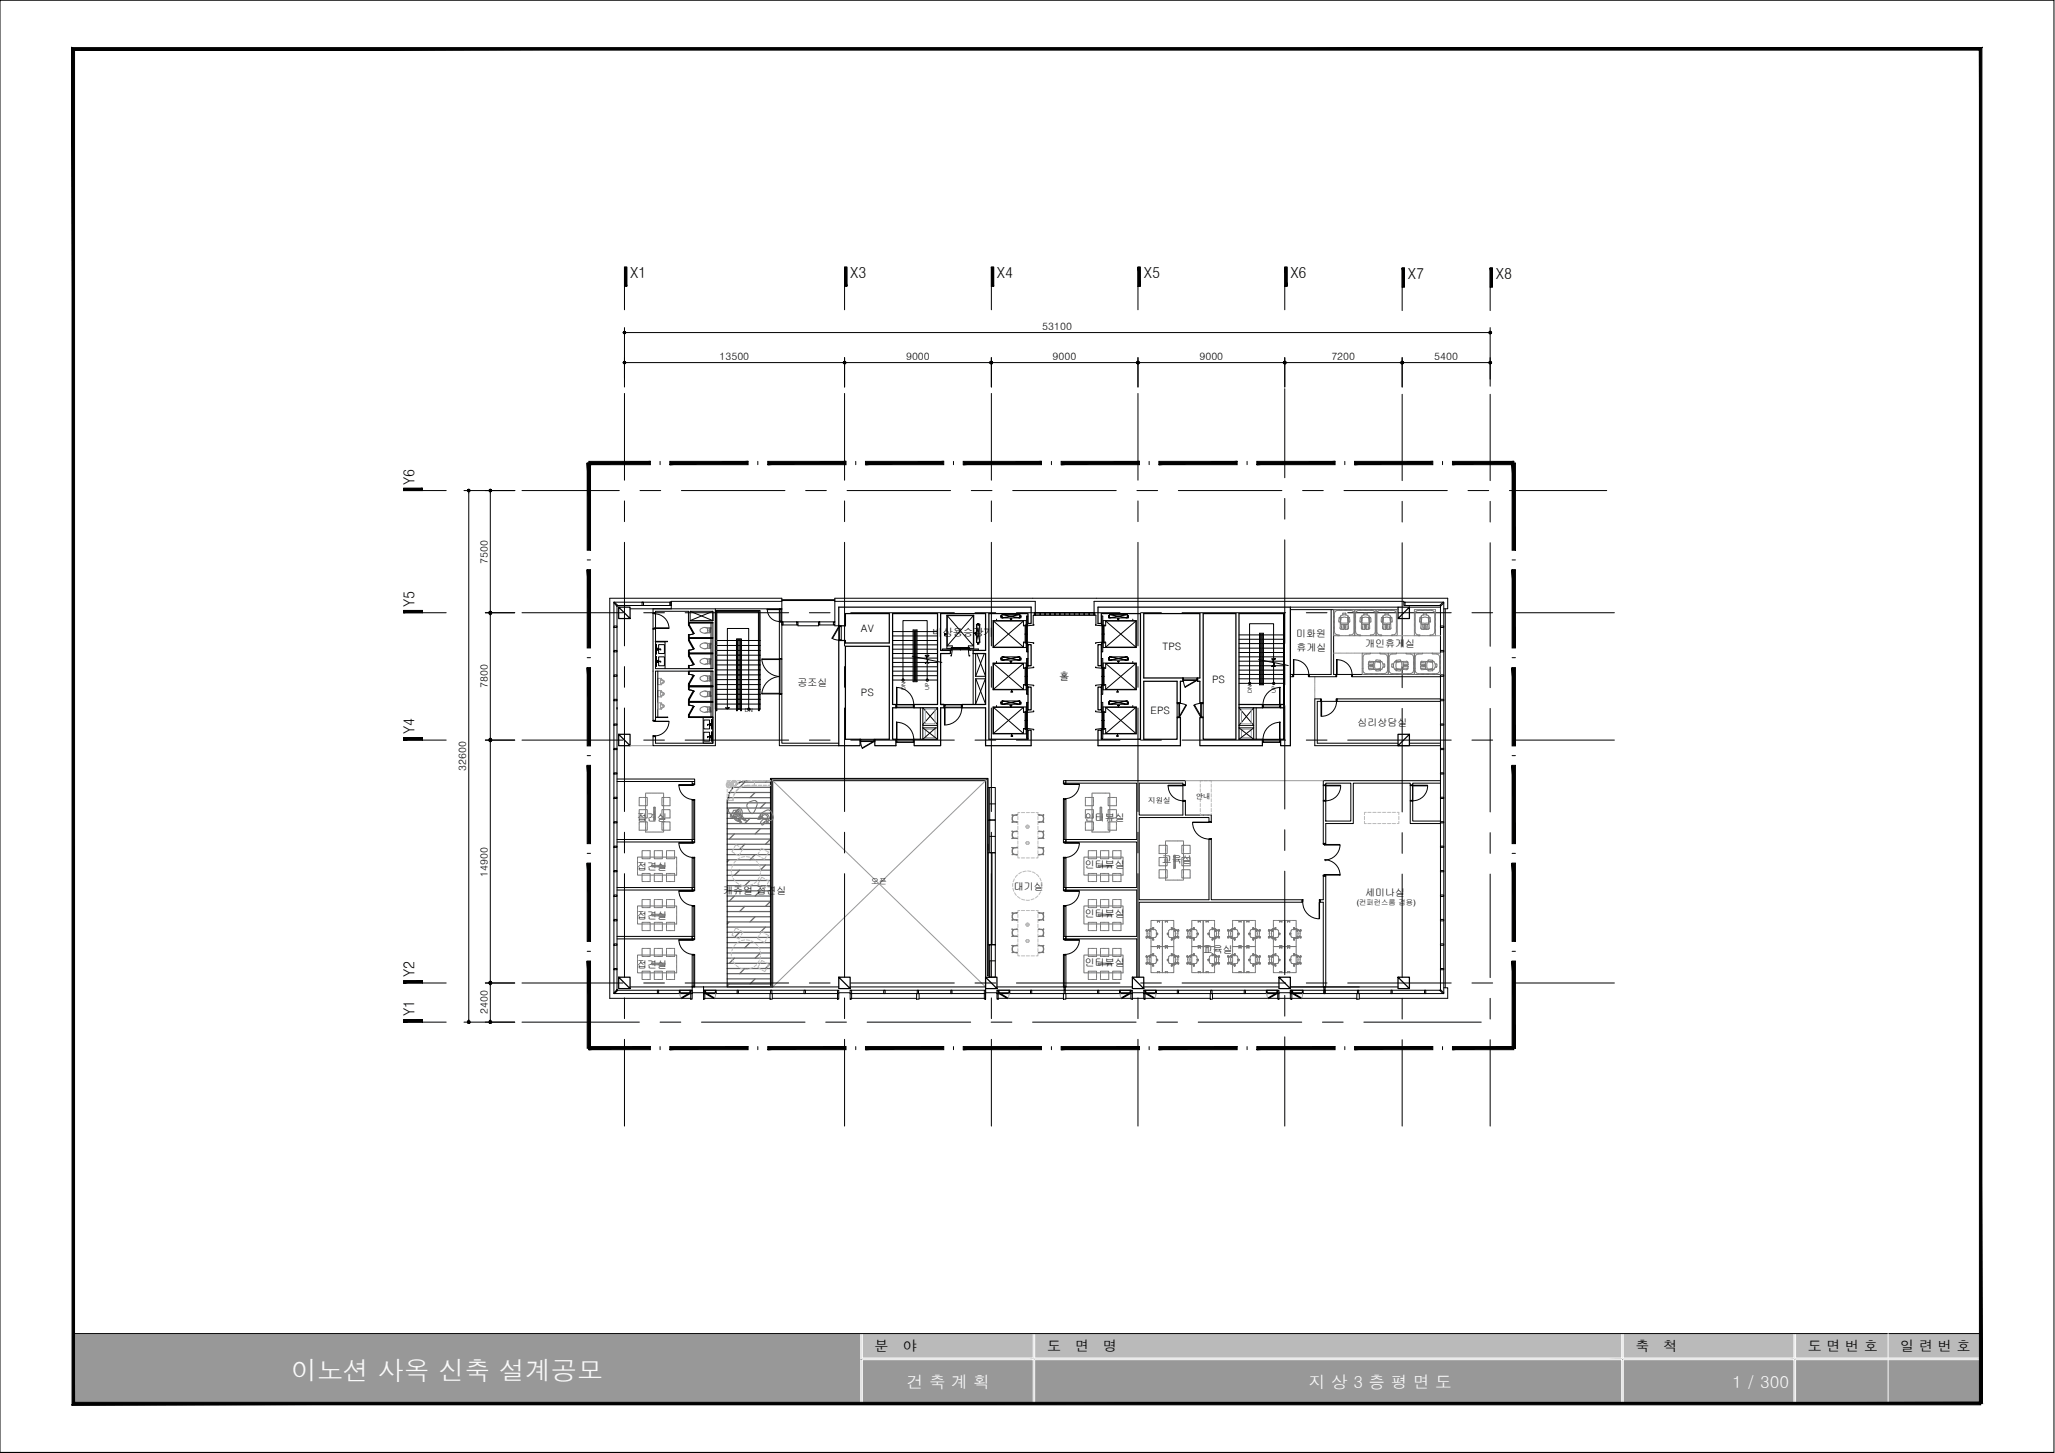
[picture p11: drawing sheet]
<svg xmlns="http://www.w3.org/2000/svg" width="420mm" height="297mm" viewBox="0 0 420 297" stroke-linecap="round" stroke-linejoin="round" font-family="sans-serif">
<defs><g id="words">
<text font-size="5.3" fill="#fafafa" x="59.5" y="282">이노션 사옥 신축 설계공모</text>
<g font-size="3.4" fill="#fafafa">
<text x="185.4" y="283.7">건 축 계 획</text>
<text x="267.6" y="283.7">지 상 3 층 평 면 도</text>
<text x="354.2" y="283.7">1 / 300</text>
</g>
<g font-size="3.1">
<text x="128.8" y="56.9">X1</text>
<text x="173.8" y="56.9">X3</text>
<text x="203.8" y="56.9">X4</text>
<text x="233.8" y="56.9">X5</text>
<text x="263.8" y="56.9">X6</text>
<text x="287.8" y="57">X7</text>
<text x="305.8" y="57">X8</text>
<text x="84.8" y="99.1" transform="rotate(-90 84.8 99.1)">Y6</text>
<text x="84.8" y="124.1" transform="rotate(-90 84.8 124.1)">Y5</text>
<text x="84.8" y="150.1" transform="rotate(-90 84.8 150.1)">Y4</text>
<text x="84.8" y="199.8" transform="rotate(-90 84.8 199.8)">Y2</text>
<text x="84.8" y="207.8" transform="rotate(-90 84.8 207.8)">Y1</text>
</g>
<g font-size="2.9">
<text x="178.8" y="276.1">분</text>
<text x="184.6" y="276.1">야</text>
<text x="214.1" y="276.1">도</text>
<text x="219.8" y="276.1">면</text>
<text x="225.6" y="276.1">명</text>
<text x="334.4" y="276.1">축</text>
<text x="340.1" y="276.1">척</text>
<text x="369.6" y="276.1">도 면 번 호</text>
<text x="388.5" y="276.1">일 련 번 호</text>
</g>
<g font-size="2.1">
<text x="213.1" y="67.5">53100</text>
<text x="147.1" y="73.6">13500</text>
<text x="185.3" y="73.6">9000</text>
<text x="215.2" y="73.6">9000</text>
<text x="245.2" y="73.6">9000</text>
<text x="272.2" y="73.6">7200</text>
<text x="293.2" y="73.6">5400</text>
<text x="99.7" y="115.2" transform="rotate(-90 99.7 115.2)">7500</text>
<text x="176" y="129.2">AV</text>
<text x="190.7" y="130">비상용승강기</text>
<text x="237.7" y="132.8">TPS</text>
<text x="99.7" y="140.7" transform="rotate(-90 99.7 140.7)">7800</text>
<text x="176" y="142.4">PS</text>
<text x="216.5" y="139">홀</text>
<text x="247.8" y="139.5">PS</text>
<text x="235.2" y="146">EPS</text>
<text x="95.3" y="157.6" transform="rotate(-90 95.3 157.6)">32600</text>
<text x="99.7" y="179.2" transform="rotate(-90 99.7 179.2)">14900</text>
<text x="99.7" y="207.3" transform="rotate(-90 99.7 207.3)">2400</text>
</g>
<g font-size="2">
<text x="265" y="130.3">미화원</text>
<text x="265" y="133.2">휴게실</text>
<text x="279.1" y="132.2">개인휴게실</text>
<text x="163" y="140.2">공조실</text>
<text x="277.6" y="148.4">심리상담실</text>
<text x="130.3" y="167.9">접견실</text>
<text x="221.8" y="167.8">인터뷰실</text>
<text x="130.3" y="177.8">접견실</text>
<text x="221.8" y="177.5">인터뷰실</text>
<text x="237.6" y="176.4">교육실</text>
<text x="147.8" y="182.7">캐쥬얼 접견실</text>
<text x="207.3" y="181.9">대기실</text>
<text x="279.1" y="183.1">세미나실</text>
<text x="130.3" y="187.9">접견실</text>
<text x="221.8" y="187.5">인터뷰실</text>
<text x="130.3" y="197.9">접견실</text>
<text x="221.8" y="197.5">인터뷰실</text>
<text x="246" y="194.8">교육실</text>
</g>
<text font-size="1.6" x="178.1" y="180.8">오픈</text>
<g font-size="1.5">
<text x="234.8" y="164.1">지원실</text>
<text x="244.5" y="163.3">안내</text>
<text x="277.4" y="185">(컨퍼런스룸 겸용)</text>
</g>
<g font-size="1.1">
<text x="185.1" y="141.1" transform="rotate(-90 185.1 141.1)">DN</text>
<text x="190" y="141" transform="rotate(-90 190 141)">UP</text>
<text x="255.9" y="141.7" transform="rotate(-90 255.9 141.7)">DN</text>
<text x="260.9" y="141.6" transform="rotate(-90 260.9 141.6)">UP</text>
<text x="152.3" y="145.6">DN</text>
</g>
</g></defs>
<!-- layer: TOL -->
<g fill="none" stroke="#000" stroke-width=".2">
<path d="M134 131.1h2.5l-2.5 .1h2v5.5M134.2 131.7v2zM134.2 134.2v2zM134.5 132.7v.1M134.5 135.2v.1M134.5 137.2v9.4M134.5 132.7h.1M134.5 135.2h.1M134.5 132.8h.6M134.5 132.7h.6M134.5 135.3h.6M134.5 135.2h.6"/>
<path d="M134.6 132.8h-.1M134.6 135.3h-.1M134.6 135.2l-.1 .1M134.6 132.8v.1h-.2v-.4h.2l-.1 .3M134.6 135.2v-.2h-.2v.4h.2l-.1-.1M134.7 132.7v-.9h1.1v1.8h-1.1v-.8M134.7 135.2v-.9h1.1v1.8h-1.1v-.8M135.1 132.7h.1M135.1 135.2h.1M140.8 137.2v.7h.1v-.7h4.9M140.8 133.5v-.6h.1v.6h4.9h-5v.5h.1v-.3h4.9M140.8 136.7v-.7h.1v.7h4.9"/>
<path d="M140.8 130.4v-.7h.1v.7h4.9h-5v.5h.1v-.4h4.9M140.9 137.9l1 .2M141.7 138l-.9 1.8 .1 .1 1-1.8M141.9 135.8l-1-1.8-.1 .1 .9 1.7M141.9 132.6l-1-1.7h-.1l.9 1.8M141.9 129.5l-1-1.8-.1 .1 .9 1.7M141.9 135.8l-1 .3M141.9 132.6l-1 .3M141.9 129.5l-1 .3M145.4 127.4v3M145.4 130.5v3M145.4 133.7v3"/>
<path d="M145.4 137.2v3M145.8 127.2h-5v.5h.1v-.3h4.9M134 146.6h2.5l-2.5 .1M140.9 141.1l1 .2M140.9 144.2l1 .2M141.7 141.2l-.9 1.8h.1l1-1.7M141.7 144.4l-.9 1.7 .1 .1 1-1.8M143.8 146.7h2v5.2h-2zM144.7 150.6h.1M144.7 148.1h.1M144.7 150.6h.5M144.7 150.7h.5"/>
<path d="M144.7 148.1h.5M144.7 148.2h.5M145.1 150.6v-.9h-1.2v1.8h1.2v-.8M145.1 148.1v-.9h-1.2v1.8h1.2v-.8M145.1 150.6v-.2h.2v.4h-.2v-.1M145.1 148.1v-.2h.2v.4h-.2v-.1M145.2 150.6h.1M145.2 148.1h.1M145.2 150.5h.1M145.2 148h.1M145.2 150.5v.1M145.2 148v.1"/>
<path d="M145.3 150.6l-.1 .1M145.3 148.1l-.1 .1M145.4 140.4v3M145.4 143.6v2.9M145.5 149.6l.1 2zM145.5 147.1l.1 2zM145.8 140.2h-4.9v-.3h-.1v.5h5h-4.9v.6h-.1v-.6M145.8 143.4h-4.9v-.4h-.1v.6h5h-4.9v.6h-.1v-.6M145.8 146.5h-4.9v-.3h-.1v.5h5"/>
</g>
<!-- layer: ELE3 -->
<g fill="none" stroke="#636466" stroke-width=".25">
<path d="M151.2 159.9h6.3M152.3 159.9l-1.1 1.1M156.8 159.6l-.3 .3M148.7 164.1h8.8M148.7 165.2h8.8M148.7 166.2h8.8M148.7 167.3h8.8M148.7 168.4h8.8M148.7 169.4h8.8M148.7 170.5h8.8M148.7 171.5h8.8M148.7 172.6h8.8"/>
<path d="M148.7 173.7h8.8M148.7 174.7h8.8M148.7 175.8h8.8M148.7 176.8h8.8M148.7 177.9h8.8M148.7 178.9h8.8M148.7 163.1h8.8M149 162h8.5M149.1 163.1l-.4 .4M149.1 175.8l-.4 .4M149.6 161h7.9M150.2 170.5l-1.1 1"/>
<path d="M151.2 165.2l-1 1M151.2 177.9l-1 1M152.3 172.6l-1.1 1.1M153.3 167.3l-1 1.1M154.4 162l-1.1 1.1M154.4 174.7l-1.1 1.1M155.4 169.4l-1 1.1M156.5 164.1l-1.1 1.1M156.5 176.8l-1.1 1.1M157.5 171.6l-1 1M148.7 180h8.8M148.7 181.1h8.8"/>
<path d="M148.7 182.1h8.8M148.7 183.2h8.8M148.7 184.2h8.8M148.7 185.3h8.8M148.7 186.4h8.8M148.7 187.4h8.8M148.7 188.5h8.8M148.7 189.5h8.8M148.7 190.6h8.8M148.7 191.6h8.8M148.7 192.7h8.8M148.7 193.8h8.8"/>
<path d="M148.7 194.8h8.8M148.7 195.9h8.8M148.7 196.9h8.8M148.7 198h8.8M148.7 199.1h8.8M149.1 188.5l-.4 .4M150.2 183.2l-1.1 1M150.2 195.9l-1.1 1M151.2 190.6l-1 1M152.3 185.3l-1.1 1.1M152.3 198l-1.1 1.1M153.3 180l-1 1.1"/>
<path d="M153.3 192.7l-1 1.1M154.4 187.4l-1.1 1.1M155.4 182.1l-1 1.1M155.4 194.8l-1 1.1M156.5 189.5l-1.1 1.1M157.5 184.3l-1 1M157.5 197l-1 1M148.7 200.1h8.8M148.7 201.2h8.8M149.1 201.2l-.4 .4M154.4 200.1l-1.1 1.1"/>
</g>
<!-- layer: AA_FIN -->
<g fill="#000" stroke="#000" stroke-width=".2">
<path d="M120.4 94.3v.7l12.6-.7zM120.4 95l12.6-.7v.7z"/>
<path d="M136.9 94.3v.7l16.1-.7zM136.9 95l16.1-.7v.7z"/>
<path d="M157 94.3v.7l16-.7zM157 95l16-.7v.7z"/>
<path d="M177 94.3v.7l16-.7zM177 95l16-.7v.7z"/>
<path d="M196.9 94.3v.7l16-.7zM196.9 95l16-.7v.7z"/>
<path d="M217 94.3v.7l16-.7zM217 95l16-.7v.7z"/>
<path d="M236.9 94.3v.7l16-.7zM236.9 95l16-.7v.7z"/>
<path d="M257 94.3v.7l16-.7zM257 95l16-.7v.7z"/>
<path d="M276.9 94.3v.7l16-.7zM276.9 95l16-.7v.7z"/>
<path d="M297 94.3v.7l12.5-.7zM297 95l12.5-.7v.7z"/>
<path d="M309.2 94.7l.6 17.8v-17.8zM309.2 94.7l.6 17.8h-.6z"/>
<path d="M120.1 94.7v17.8h.6zM120.1 94.7h.6v17.8z"/>
<path d="M309.2 116.5l.6 16v-16zM309.2 116.5l.6 16h-.6z"/>
<path d="M120.1 116.5v16h.6zM120.1 116.5h.6v16z"/>
<path d="M309.2 136.5l.6 16v-16zM309.2 136.5l.6 16h-.6z"/>
<path d="M120.1 136.5v16h.6zM120.1 136.5h.6v16z"/>
<path d="M309.2 156.5l.6 16v-16zM309.2 156.5l.6 16h-.6z"/>
<path d="M120.1 156.5v16h.6zM120.1 156.5h.6v16z"/>
<path d="M309.2 176.4l.6 16v-16zM309.2 176.4l.6 16h-.6z"/>
<path d="M120.1 176.4v16h.6zM120.1 176.4h.6v16z"/>
<path d="M309.2 196.5l.6 17.8v-17.8zM309.2 196.5l.6 17.8h-.6z"/>
<path d="M120.1 196.5v17.8h.6zM120.1 196.5h.6v17.8z"/>
<path d="M120.4 214.6h12.6v-.6zM120.4 214h12.6l-12.6 .6z"/>
<path d="M136.9 214.6h16.1v-.6zM136.9 214h16.1l-16.1 .6z"/>
<path d="M157 214.6h16v-.6zM157 214h16l-16 .6z"/>
<path d="M177 214.6h16v-.6zM177 214h16l-16 .6z"/>
<path d="M196.9 214.6h16v-.6zM196.9 214h16l-16 .6z"/>
<path d="M217 214.6h16v-.6zM217 214h16l-16 .6z"/>
<path d="M236.9 214.6h16v-.6zM236.9 214h16l-16 .6z"/>
<path d="M257 214.6h16v-.6zM257 214h16l-16 .6z"/>
<path d="M276.9 214.6h16v-.6zM276.9 214h16l-16 .6z"/>
<path d="M297 214.6h12.5v-.6zM297 214h12.5l-12.5 .6z"/>
</g>
<g fill="none" stroke="#000" stroke-width=".2">
<path d="M120.1 94.7h.6M135 94.3v.7M154.9 94.3v.7M175 94.3v.7M194.9 94.3v.7M215 94.3v.7M234.9 94.3v.7M255 94.3v.7M275 94.3v.7M294.9 94.3v.7M309.5 94.3v.7M120.1 114.5h.6"/>
<path d="M309.2 114.5h.6M120.1 134.5h.6M309.2 134.5h.6M120.1 154.5h.6M309.2 154.5h.6M120.1 174.5h.6M309.2 174.5h.6M120.1 194.5h.6M309.2 194.5h.6M120.4 214v.6M135 214v.6M154.9 214v.6"/>
<path d="M175 214v.6M194.9 214v.6M215 214v.6M234.9 214v.6M255 214v.6M275 214v.6M294.9 214v.6M309.2 214.3h.6"/>
</g>
<!-- layer: XR-PLAN$0$COR1 -->
<g fill="none" stroke="#000" stroke-width=".2">
<path d="M203 135.6h6.8v5.4h-6.8zM203 126.9h6.8v5.5h-6.8zM203.1 135.6h6.2M203.1 127v5.3M203.1 135.6v5.3M203.1 135.6l6.2 5.3M203.1 127h6.2M203.1 132.3h6.2M203.1 127l6.2 5.3M203.8 126.6v.2M203.8 135.2v.3M204.7 134.7h.1"/>
<path d="M204.7 134.5h.1M204.7 126.1h.1M204.7 125.9h.1M204.8 134.6v.1M204.8 134.6l-.1-.1v.2M204.8 134.7h-.1M204.8 134.6h.1M204.8 134.7h.1M204.8 125.9v.1M204.8 125.9h-.1v.2M204.8 126l-.1 .1M204.8 125.9h.1"/>
<path d="M204.8 126h.1M204.9 134.7h.1M204.9 134.6h.1M204.9 126h.1M204.9 125.9h.1M204.9 125.6v.7M204.9 134.3v.7M206.5 135.2h.2v.4v-.4h.2M206.5 126.5h.4h-.2v.4v-.4zM206.5 135.2h.4M208.5 134.3l-3.6 .7h3.6v-.7h-3.6l3.6 .7M208.5 134.7h.1"/>
<path d="M208.5 134.6h.1M208.5 125.6l-3.6 .7h3.6v-.7h-3.6l3.6 .7M208.5 126h.1M208.5 125.9h.1M208.5 126h.2M208.6 134.6v.1M208.6 134.6l.1-.1v.2M208.6 134.6h.1M208.6 134.7h.1M208.6 125.9h.1v.2M208.6 125.9h.1M208.6 126h.1"/>
<path d="M208.7 134.7h.1M208.7 134.6h.1M208.7 126h.1M208.7 125.9h.1M208.7 126v.1M208.7 134.5h.1M208.7 126.1h.1M209.3 127v.9h.3M209.3 135.6v1h.3M209.3 135.6l-6.2 5.3M209.3 127l-6.2 5.3M209.6 131.3h-.3v1"/>
<path d="M209.6 140h-.3v.9M209.6 131.4h.1v-3.6h-.1v3.7M209.6 136.4v3.8M209.6 136.5h.1v3.6h-.1M209.6 138.3h.1M209.7 129.6h-.1h.1M209.9 136.5h.2v3.6h-.2zM209.9 127.8h.2v3.6h-.2zM209.9 129.6h.2M210.1 138.3h-.2h.2M210.1 127.7h.1M210.1 125.9v1.7"/>
<path d="M210.1 131.6v1.7M210.1 134.6v1.7M210.2 134.6h-.3v7.3h.3M210.2 136.1l-.1 .5 1.3-.1-.2-.1M210.2 125.9h-.3v7.4h.3M210.2 127.5l-.1 .2M211.2 131.5l.2-.1-1.3-.1 .1 .5M211.2 127.7l.2 .1-1.3 .1v-.2M224.1 136.4l-.1 .1 1.3 .1-.1-.2M224.1 131.5l-.1-.1 1.3-.1-.1 .2M224.1 127.7l-.1 .1 1.3 .1-.1-.2M225.2 134.6h.3v7.3h-.3"/>
<path d="M225.2 125.9h.3v7.4h-.3M225.2 136.1l.1 .3M225.2 127.5l.1 .2M225.3 125.9v1.7M225.3 131.6v1.7M225.3 134.6v1.7M225.3 136.5h.1v3.6h-.1zM225.3 138.3h.1h-.1M225.3 127.8h.1v3.6h-.1zM225.3 129.6h.1M225.3 131.5l-.1 .3M225.6 135.6h6.7v5.4h-6.7z"/>
<path d="M225.6 126.9h6.7v5.5h-6.7zM225.6 129.6h.1M225.6 136.5l.1 3.6zM225.6 138.3h.1M225.6 127.8l.1 3.6zM225.8 131.5v-.2h.3v1M226.1 135.6h6.1M226.1 135.6v1h-.3v-.2M226.1 127h6.1M226.1 132.3h6.1M226.1 127v.9h-.3v-.1M226.1 135.6l6.1 5.3"/>
<path d="M226.1 127l6.1 5.3M226.7 134.7h.1M226.7 134.6h.1M226.7 134.5h.1M226.7 126h.1M226.7 125.9h.1M226.7 126.1h.1M226.7 126v.1M226.7 134.6v.1M226.7 134.6v-.1v.2M226.7 125.9v.2M226.8 134.3l3.7 .7h-3.7v-.7h3.7l-3.7 .7"/>
<path d="M226.8 134.7h.1M226.8 134.6h.1M226.8 125.6l3.7 .7h-3.7v-.7h3.7l-3.7 .7M226.8 126h.1M226.8 125.9h.1M228.5 135.2h.1v.4l.1-.4h.2M228.5 126.5h.4h-.2v.4l-.1-.4zM228.5 135.2h.4M230.5 134.7h.1M230.5 134.6h.1M230.5 126h.1M230.5 125.9h.1"/>
<path d="M230.5 125.6v.7M230.5 134.3v.7M230.6 134.6v.1M230.6 134.6l.1-.1v.2M230.6 134.6h.1M230.6 134.7h.1M230.6 125.9h.1v.2M230.6 125.9h.1M230.6 126h.1M230.6 126l.1 .1M230.7 134.7h.1M230.7 134.5h.1"/>
<path d="M230.7 126.1h.1M230.7 125.9h.1M231.6 126.6v.2M231.6 135.2v.3M232.2 127v5.3M232.2 135.6v5.3M232.2 135.6l-6.1 5.3M232.2 127l-6.1 5.3M203 144.5h6.8v5.5h-6.8zM203.1 140.9h6.2M203.1 144.6v5.3M203.1 144.6h6.2"/>
<path d="M203.1 149.9h6.2M203.1 144.6l6.2 5.3M203.8 144.2v.3M204.7 143.5v.3zM204.7 143.8h.1M204.7 143.5h.1M204.8 143.6h.1M204.9 143.6h.1M204.9 143.3v.7M206.5 144.2h.4h-.2v.4v-.4zM206.7 141.4h.1v-.3l.1 .3h.2M206.7 141.5h.4"/>
<path d="M206.8 150.1l.1 .4h.2h-.4h.1zM208.5 143.3l-3.6 .7h3.6v-.7h-3.6l3.6 .7M208.5 143.6h.1M208.6 143.6h.1M208.7 143.6v-.1v.3M208.7 143.6h.1M208.7 143.6v.2M208.7 143.8h.1M208.7 143.5h.1M209.3 144.6v1h.3M209.3 144.6l-6.2 5.3M209.6 148.9h-.3v1"/>
<path d="M209.6 145.4v3.7M209.6 145.5h.1v3.6h-.1M209.7 147.3h-.1h.1M209.9 145.5h.2v3.6h-.2zM210.1 147.3h-.2h.2M210.1 140.3v1.6M210.1 143.6v1.7M210.1 149.3v1.7M210.2 143.6h-.3v7.4h.3M210.2 145.1l-.1 .5 1.3-.1-.2-.2M211.2 140.2l.2-.1-1.3-.1 .1 .5M211.2 149.2l.2-.1-1.3-.2 .1 .5"/>
<path d="M224.1 145.3l-.1 .2 1.3 .1-.1-.2M225.2 143.6h.3v7.4h-.3M225.2 145.1l.1 .3M225.2 140.2l.1-.2-1.3 .1 .1 .1M225.2 149.2l.1-.3-1.3 .2 .1 .1M225.3 140.3v1.6M225.3 143.6v1.7M225.3 149.3v1.7M225.3 145.5h.1v3.6h-.1zM225.3 147.3h.1h-.1M225.3 140.2l-.1 .3M225.3 149.2l-.1 .2"/>
<path d="M225.6 144.5h6.7v5.5h-6.7zM225.6 147.3h.1M225.6 145.5l.1 3.6zM225.8 140.2v-.2h.3v.9M225.8 149.1v-.2h.3v1M226.1 140.9h6.1M226.1 144.6h6.1M226.1 149.9h6.1M226.1 144.6v1h-.3v-.2M226.1 144.6l6.1 5.3M226.7 143.5v.3zM226.7 143.6h.1"/>
<path d="M226.7 143.8h.1M226.7 143.5h.1M226.8 143.3l3.7 .7h-3.7v-.7h3.7l-3.7 .7M226.8 143.6h.1M228.3 141.4h.2v-.3v.3h.2M228.3 141.5h.4M228.5 150.1v.4h.2h-.4h.2zM228.5 144.2h.4h-.2v.4l-.1-.4zM230.5 143.6h.1M230.5 143.3v.7M230.6 143.6h.1M230.6 143.6l.1-.1v.3"/>
<path d="M230.6 143.6l.1 .2M230.7 143.8h.1M230.7 143.5h.1M231.6 144.2v.3M232.2 144.6v5.3M232.2 144.6l-6.1 5.3"/>
</g>
<!-- layer: X-COL$0$CON -->
<path d="M171.5 124.1h39.3v3.4h-.6v-2.1h-8v25.7h8v-1.8h.6v3.1h-9.3v-7.7h-4.8v-.7h4.8v-10.4h-2.5v-.6h2.5v-7.6h-9.2v7.6h2v.6h-2v10.4h.7v.7h-.7v7.7h-5.4v-1.3h4.8v-6.4h-4.8v-.7h4.8v-18.6h-9.2v18.6h.7v.7h-.7v6.4h.7v1.3h-4.3v-1.3h2.9v-19h-9v19h3.1v1.3h-4.4v-21.5h1.3v.5h9v-6h-9v2.5h-1.3zM210.2 131.8h.6v4.3h-.6zM224.5 131.8h.7v4.3h-.7zM262.5 125.4h-9.2v25.7h4.8v1.3h-12.8v-5.7h.7v4.4h6.7v-25.7h-6.7v18.3h-.7v-4.4h-.4v-.7h.4v-13.2h-11.5v13.2h8.1v.7h-.6v4.4h-.6v-4.4h-6.9v11.8h6.9v-4.4h.6v5.7h-16.8v-3.1h.7v1.8h8v-25.7h-8v2.1h-.7v-3.4h39.3v28.3h-2v-1.3h.7v-7.1M192.3 144h.7M210.2 140.5h.6v4.6h-.6zM224.5 140.5h.7v4.6h-.7zM253.3 144h4.8v.7h-4.8M262.5 144v-18.6v25.7M262.5 144h-.7v.7h.7" fill="none" stroke="#000" stroke-width=".25"/>
<!-- layer: COR1 -->
<g fill="none" stroke="#000" stroke-width=".2">
<path d="M192.7 133v-.3h7.3v.3M192.7 132.9h1.7M193.2 129.8v-.1l.3-.1h-.3l-.1-.1 .1 .3M193.2 129.8h.1M193.6 125.8h5.5v6.7h-5.5zM193.7 125.9v6.1M193.7 132h1v.4M193.7 125.9h5.3M193.7 125.9l5.3 6.1M194.4 132.9l.3-.1-.2 1.3-.1-.1M194.4 132.8l-.2 .2M194.5 132.4h3.7"/>
<path d="M194.5 132.7h3.6v.1h-3.6zM194.5 132.4v.1h3.6v-.1M196.3 132.8v-.1v.1M196.3 132.5v-.1v.1M198.2 132.8l.3 .2M199 125.9v6.1M199 132h-1v.4M199 125.9l-5.3 6.1M199.1 129.5h.3v-.2v.4v-.2zM199.6 127.6v3.7h.7M199.6 127.6h.7M199.6 127.6l.7 3.7"/>
<path d="M199.9 127.5h.2zM199.9 127.5h.1M199.9 131.5h.1M199.9 131.4l.2 .1M200 127.6h.1M200 127.5h.1M200 131.3h.1M200 131.4h.1M200 132.9l-2-.1 .1 1.3 .2-.1M200.1 127.5h.1M200.1 131.5h.1M200.3 127.6l-.7 3.7"/>
<path d="M200.3 127.6v3.7"/>
</g>
<!-- layer: XR-PLAN$0$DWAL -->
<path d="M199 133.6v10.4M199.5 133.6v4.7M199.5 138.8v5.2M188.2 144.7v6.4M188.7 144.7v6.4M256.3 144.7v6.4M256.8 144.7v6.4" fill="none" stroke="#000" stroke-width=".2"/>
<!-- layer: XR-PLAN$0$DOOR -->
<g fill="none" stroke="#000" stroke-width=".2">
<path d="M156.8 124.5l2.5 .1zM159.3 127h.6v.1h-.6zM159.3 124.5h.6v.1zM159.3 124.6v2.4M159.5 124.6v2.4M159.7 124.6v2.4M159.9 124.5v2.5M183.3 140.5l.1 3.5zM183.3 147.6l.1 3.5zM183.3 144.7h3.5M183.3 151.8h3.5M183.3 140.5a3.5 3.5 0 0 1 3.5 3.5"/>
<path d="M183.3 147.7a3.5 3.5 0 0 1 3.5 3.5M183.3 144.6v-.5l-.1-.1v.7l.1-.1h3.4M183.3 151.7v-.5l-.1-.1v.7l3.5-.1M183.3 144.1h3.4M183.3 151.2h3.4M183.4 144h3.4M183.4 151.1h3.4M186.8 144l.1 .7-.2-.1zM186.8 151.1l.1 .7-.2-.1zM193.1 144.7l.1 3.5zM193.1 144h3.5M193.2 144.1v.5l-.2 .1v-.7l3.6 .1"/>
<path d="M193.2 144.7h3.4a3.5 3.5 0 0 1-3.5 3.5M193.2 144.6h3.4M196.6 144l.1 .7-.1-.1zM258.1 144l.2 .1-.1 .6zM258.1 151.1l.2 .1-.1 .6zM258.2 144.7h3.5M258.2 151.8h3.5M258.3 144.6h3.4l.1 .1v-.7l-.1 .1v.5M258.3 151.7l3.5 .1v-.7l-.1 .1v.5M258.3 144.1h3.4M258.3 151.2h3.4M261.6 140.5l.1 3.5z"/>
<path d="M261.6 147.6l.1 3.5zM261.7 140.5a3.5 3.5 0 0 0-3.5 3.5h3.4M261.7 147.7a3.5 3.5 0 0 0-3.5 3.5l3.4-.1"/>
</g>
<!-- layer: ROM -->
<path d="M199.5 138.8h2M199.5 138.3h2" fill="none" stroke="#000" stroke-width=".2"/>
<!-- layer: LIM -->
<path d="M199.5 138.8l2 5.1M199.7 133.6l1.8 4.7M201.3 133.6l-1.8 4.7M201.5 138.8l-2 5.1M188.7 144.7l3 3.4M188.7 148.8l3 2.3M191.3 148.8l-2.6 2.3M191.7 144.7l-3 3.4M253.3 144.7l3 3.6M253.3 148.8l3 2.3M256.3 144.7l-3 3.6M256.3 148.8l-3 2.3" fill="none" stroke="#000" stroke-width=".2"/>
<!-- layer: XR-PLAN$0$SYM -->
<g fill="none" stroke="#000" stroke-width=".2">
<path d="M186.5 134.2l2.9 .5 .1-.4 .1 1 .1-.5 2.9 .6M189.1 135.5l.5-.2 .3 .2zM189.2 133.9l.4 .3 .3-.3v.2l-.3 .2-.5-.2zM189.6 134.3v-7.4h-5v12.1M189.6 135.3v3.7M257.3 134.8l2.9 .6 .1-.4 .2 .9 .1-.4 2.8 .6M260 136.2l.4-.2 .4 .2zM260.1 134.6l.3 .2 .3-.2 .1 .1-.4 .3-.4-.3zM260.4 135v-7.5h-4.9v12.2M260.4 136v3.7M148.4 144.7l.3 .1 .4-.1-.4 .2zM148.7 144.8v-16.3h4.4v16.4"/>
<circle cx="184.6" cy="139" r=".23"/>
<circle cx="189.6" cy="139" r=".23"/>
<circle cx="255.5" cy="139.7" r=".23"/>
<circle cx="260.4" cy="139.7" r=".23"/>
<circle cx="153.1" cy="145" r=".23"/>
</g>
<!-- layer: XR-PLAN$0$CIL1 -->
<g fill="none" stroke="#000" stroke-width=".2">
<path d="M182.5 136.3h4.2M182.5 135.4h4.2M182.5 134.5h4.2M182.5 133.6h4.2M182.5 132.7h4.2M182.5 131.8h4.2M182.5 130.9h4.2M182.5 137.2h4.2M182.5 138.1h4.2M182.5 129.1h4.2M182.5 139h4.2M182.5 130h4.2"/>
<path d="M186.7 128.8h.8v10.6h-.8zM186.9 136.3h.1M186.9 135.4h.1M186.9 134.5h.1M186.9 133.6h.1M186.9 132.7h.1M186.9 131.8h.1M186.9 130.9h.1M186.9 137.2h.1M186.9 138.1h.1M186.9 129.1h.4M186.9 139h.4"/>
<path d="M186.9 130h.1M186.9 128.9h.4v10.3h-.4zM187 129.1v9.9M187.2 136.3h.1M187.2 135.4h.1M187.2 134.5h.1M187.2 133.6h.1M187.2 132.7h.1M187.2 131.8h.1M187.2 130.9h.1M187.2 137.2h.1M187.2 138.1h.1"/>
<path d="M187.2 130h.1M187.2 129.1v9.9M187.5 136.3h4.2M187.5 135.4h4.2M187.5 134.5h4.2M187.5 133.6h4.2M187.5 132.7h4.2M187.5 131.8h4.2M187.5 130.9h4.2M187.5 137.2h4.2M187.5 138.1h4.2M187.5 129.1h4.2"/>
<path d="M187.5 139h4.2M187.5 130h4.2M253.3 137h4.2M253.3 136.1h4.2M253.3 135.2h4.2M253.3 134.3h4.2M253.3 133.4h4.2M253.3 132.5h4.2M253.3 131.6h4.2M253.3 137.9h4.2M253.3 138.8h4.2M253.3 129.8h4.2"/>
<path d="M253.3 139.7h4.2M253.3 130.7h4.2M257.5 129.5h.8v10.5h-.8zM257.7 137h.2M257.7 136.1h.2M257.7 135.2h.2M257.7 134.3h.2M257.7 133.4h.2M257.7 132.5h.2M257.7 131.6h.2M257.7 137.9h.2M257.7 138.8h.2"/>
<path d="M257.7 129.8h.5M257.7 139.7h.5M257.7 130.7h.2M257.7 129.6h.5v10.3h-.5zM257.9 129.8v9.9M258 137h.2M258 136.1h.2M258 135.2h.2M258 134.3h.2M258 133.4h.2M258 132.5h.2M258 131.6h.2"/>
<path d="M258 137.9h.2M258 138.8h.2M258 130.7h.2M258 129.8v9.9M258.3 137h4.2M258.3 136.1h4.2M258.3 135.2h4.2M258.3 134.3h4.2M258.3 133.4h4.2M258.3 132.5h4.2M258.3 131.6h4.2M258.3 137.9h4.2"/>
<path d="M258.3 138.8h4.2M258.3 129.8h4.2M258.3 139.7h4.2M258.3 130.7h4.2"/>
</g>
<!-- layer: AA_WAL1 -->
<path d="M133.5 124.5h26.4M137.2 123.8v.7M159.3 127.2h.6M163.2 127.8v.1h4.1v-.1M170.7 127.8v.1h.8v-.1M211.7 125.8h-.5v1.9M223.9 125.8h.2v1.9M188.7 148.8h3M188.7 148.3h3M253.3 148.8h3M253.3 148.3h3" fill="none" stroke="#000" stroke-width=".2"/>
<!-- layer: DEF -->
<path d="M189.2 149.1h2v1.7h-2zM189.2 144.9h2v3.1h-2zM253.8 149.1h2v1.7h-2zM253.8 144.9h2v3.1h-2z" fill="none" stroke="#6ea5dd" stroke-width=".2"/>
<!-- layer: DOR -->
<g fill="none" stroke="#000" stroke-width=".2">
<path d="M133.5 125.3h.5v.1h-.5zM133.5 128.4h.5v.2h-.5zM133.8 128.4h3zM133.8 125.5a2.98 2.98 0 0 1 3 2.9M155.8 134.8a3.9 3.9 0 0 0 3.5 3.5 3.8 3.8 0 0 0-3.5 3.5M159.3 134.8h-3.5v-.1h3.5v7.2h-3.5v-.2h3.5M159.3 134.6h.6v.1zM159.9 134.7v7.1M171.5 127.9h.5v.2h-.4zM171.5 128.1h.1l-1.4 2.4h-.1zM171.5 128.1v2.8l-1.3-.4M171.6 128.1v2.8"/>
<path d="M172 128.1v2.7l-.5 .1h.5v-.1M241.9 139h2.8M241.9 139.1h2.8M242 138.6h-.1v.5l.1-.5h2.7M242 139.1l.3 1.3M244.7 138.6h.2v.5h-.2zM264.3 137.9l.2 .1v.3h-.2zM264.4 134.9a3 3 0 0 1 3.2 3M264.5 134.8v3.1v-3.1M264.5 137.9h3.1M267.5 138l.2-.1v.4h-.2zM273.2 137.9l.1 .4h-.1z"/>
<path d="M273.3 134.8v3.1h.1v-3.1M273.3 137.9h3.1M273.3 134.9a3 3 0 0 1 3.1 3M276.4 137.9h.1v.4h-.1zM133.5 150.4h.5v.2h-.5zM133.5 147.3h.5v.1h-.5zM133.8 147.4l3 .1zM136.8 147.5a2.98 2.98 0 0 1-3 3M159.3 141.9l.6-.1v.1zM175.9 151.5h2.8M175.9 151.6h2.8M176 151.1h-.1v.5l.1-.5h2.7"/>
<path d="M176 151.6l.3 1.3M176.3 152.9l2.4-1.4zM178.7 151.1h.2v.5l-.2-.1zM240.7 146.6l.5 .1h-.5zM240.7 143.8v-.1h.5v.1h-.5v2.8M241 143.8v2.8M241.2 143.8v2.8M241.2 143.8l1.3 .3M242.3 140.4l2.4-1.4zM242.5 144.1l.1 .1-1.5 2.4zM244.1 144.2l.1-.1 1.4 2.5h-.1zM244.2 144.1l1.3-.3v2.8"/>
<path d="M245.5 146.6h.5v.1zM245.6 143.8v2.8M246 143.8v-.1h-.5v.1h.5v2.8M270 142.9h.2l-.1 .5zM270.1 146.4v-3h.1v3M270.1 143.4h3.1M273.2 142.9h.1v.5h-.1zM273.3 143.4a3 3 0 0 1-3.2 3M138.8 172.3h3zM138.8 160.4l3 .1zM138.8 172.4a2.98 2.98 0 0 0 3 2.9M138.8 160.5a2.98 2.98 0 0 0 3 2.9"/>
<path d="M141.5 175.3h.5v.1h-.5zM141.5 172.1h.5v.2h-.5zM141.5 163.4h.5v.2h-.5zM141.5 160.3h.5v.1h-.5zM217.4 175.3h.5v.1h-.5zM217.4 172.1h.5v.2h-.5zM217.4 163.3h.5v.1h-.5zM217.4 160.1h.5v.2h-.5zM217.7 172.3h3zM217.7 160.3l3 .1zM220.7 172.4a2.98 2.98 0 0 1-3 2.9M220.7 160.3a2.98 2.98 0 0 1-3 3"/>
<path d="M238.8 160.7h3.1v-.2h-3.1a3 3 0 0 0 3.1 3.2M241.9 160.4h.5v.2h-.5zM241.9 163.7l.5-.1v.2h-.5zM241.9 160.5v3.2M243.8 168.1h3.4zM243.8 168.2a3.4 3.4 0 0 0 3.4 3.3M247.2 171.5l.4-.1v.2h-.4zM247.2 167.9h.4v.2h-.3zM270.6 172.4h.5v.2h-.5zM270.6 178.9h.5v.2h-.5zM270.6 160.4l.5 .1-.5 .1zM270.6 163.6h.3l.2 .2h-.5z"/>
<path d="M270.8 178.8v.1v-.1h3.1v.1h-3.1M270.8 172.6h3.1v.2h-3.1zM270.8 175.8a3.2 3.2 0 0 1 3.2 3.1M271.1 160.5v3.2M274 172.8a3.2 3.2 0 0 1-3.2 3M274.1 160.5h-3v.2h3M274.1 160.6a3 3 0 0 1-3 3.1M288.3 160.4l.5 .1-.5 .1zM288.3 163.6h.4l.1 .2h-.5zM288.8 160.5v3.2M291.8 160.7h-3v-.2h3a2.97 2.97 0 0 1-2.9 3.2M138.8 192.1l3 .1z"/>
<path d="M138.8 182.1l3 .1zM138.8 192.2a2.98 2.98 0 0 0 3 2.9M138.8 182.2a2.98 2.98 0 0 0 3 2.9M141.5 195.1h.5v.2h-.5zM141.5 191.9h.5v.2h-.5zM141.5 185.1h.5v.2h-.5zM141.5 181.9h.5v.2h-.5zM217.4 195.1h.5v.2h-.5zM217.4 191.9h.5v.2h-.5zM217.4 185.1h.5v.2h-.5zM217.4 181.9h.5v.2h-.5zM217.7 192.1l3 .1z"/>
<path d="M217.7 182.1l3 .1zM220.7 192.2a2.98 2.98 0 0 1-3 2.9M220.7 182.2a2.98 2.98 0 0 1-3 2.9M266.2 183.9h.2l-.1 .5zM266.4 184.5a3.4 3.4 0 0 0 3.3 3.3M269.7 184.4l.1 3.4zM269.7 183.9h.2v.5l-.2-.1z"/>
</g>
<!-- layer: FIN -->
<g fill="none" stroke="#000" stroke-width=".2">
<path d="M137.2 123.1v-.2h22.7v1.6M163.2 127.1h4.1M211.7 125.8v-2.9h-41v4.2M287 123.1v-.2h-63.3v2.4M141.2 203.1h.3v1.2h-.3zM141.5 201.8h2.3v1.1h-2.3zM143.8 203.1h.3v1.2h-.3zM157.4 203.1h.5v1.2h-.5zM171.2 203.1h.3v1.2h-.3zM171.5 202.9h2.3M173.8 203.1h.3v1.2h-.3zM187.4 203.1h.5v1.2h-.5z"/>
<path d="M201.3 203.1h.2v1.2h-.2zM201.5 202.9h2.3M203.8 203.1h.3v1.2h-.3zM217.4 203.1h.5v1.2h-.5zM231.2 203.1h.3v1.2h-.3zM231.5 202.9h2.3M233.8 203.1h.3v1.2h-.3zM247.4 203.1h.5v1.2h-.5zM261.2 203.1h.3v1.2h-.3zM261.5 202.9h2.3M263.8 203.1h.3v1.2h-.3zM277.4 203.1h.5v1.2h-.5z"/>
</g>
<!-- layer: AA-XXXX-STEL -->
<g fill="none" stroke="#000" stroke-width=".2">
<path d="M125.5 138h.7v.3h-.7zM125.5 133h.7v.3h-.7zM125.5 128h.7v.3h-.7zM125.5 123.1l.8 .7h-.1v.2zM131.3 123.1h.3v.7h-.3zM137 123.1h.2v.7h-.2zM137 123.8h-10.8v78.6h15.3M137.2 123.1h-11.7v80h16M159.9 127.1h.2v.7h-.2zM159.9 127.8h3M159.9 127.1h3M162.9 127.1h.3v.7h-.3z"/>
<path d="M167.3 127.1h.3v.7h-.3zM167.6 127.8h2.8M167.6 127.1h2.8M170.4 127.1h.3v.7h-.3zM211.5 125.3h.2v.5h-.2zM211.7 125.3h1v.4h-1zM212.7 125.3h1v.4h-1zM213.7 125.3h1v.4h-1zM214.7 125.3h1v.4h-1zM215.7 125.3h1v.4h-1zM216.7 125.3h1v.4h-1zM217.7 125.3h1v.4h-1z"/>
<path d="M218.7 125.3h1v.4h-1zM219.7 125.6v.1h1v-.1M219.7 125.5v-.2h1v.2M220.7 125.6v.1h1v-.1M220.7 125.5v-.2h1v.2M221.7 125.3h1v.4h-1zM222.7 125.3h1v.4h-1zM223.7 125.3h.2v.5h-.2zM287 123.1h.3v.7h-.3zM287.3 123.1h7.9M287.3 123.8h7.2M294.3 123.8l.7-.7h.2v.2l-.7 .7v-.2z"/>
<path d="M294.5 138h.7v.3h-.7zM294.5 133h.7v.3h-.7zM294.5 128h.7v.3h-.7zM125.5 158h.7v.2h-.7zM125.5 153h.7v.2h-.7zM125.5 148h.7v.3h-.7zM125.5 143h.7v.3h-.7zM294.5 158h.7v.2h-.7zM294.5 153h.7v.2h-.7zM294.5 148h.7v.3h-.7zM294.5 143h.7v.3h-.7zM125.5 178h.7v.2h-.7z"/>
<path d="M125.5 173h.7v.2h-.7zM125.5 168h.7v.2h-.7zM125.5 163h.7v.2h-.7zM294.5 178h.7v.2h-.7zM294.5 173h.7v.2h-.7zM294.5 168h.7v.2h-.7zM294.5 163h.7v.2h-.7zM125.5 198h.7v.2h-.7zM125.5 193h.7v.3h-.7zM125.5 188h.7v.3h-.7zM125.5 183h.7v.3h-.7zM294.5 198h.7v.2h-.7z"/>
<path d="M294.5 193h.7v.3h-.7zM294.5 188h.7v.3h-.7zM294.5 183h.7v.3h-.7zM125.5 202.9l.7-.6 .1 .1-.7 .7zM134.4 202.4h.3v.7h-.3zM141.2 202.4h.3v.7h-.3zM143.8 202.4h.3v.7h-.3zM143.8 202.4h27.4M143.8 203.1h27.4M150.7 202.4h.3v.7h-.3zM157.5 202.4h.3v.7h-.3zM164.4 202.4h.3v.7h-.3z"/>
<path d="M171.2 202.4h.3v.7h-.3zM173.8 202.4h.3v.7h-.3zM173.8 202.4h27.5M173.8 203.1h27.5M180.7 202.4h.3v.7h-.3zM187.5 202.4h.3v.7h-.3zM194.4 202.4h.2v.7h-.2zM201.3 202.4h.2v.7h-.2zM203.8 202.4h.3v.7h-.3zM203.8 202.4h27.4M203.8 203.1h27.4M210.7 202.4h.2v.7h-.2z"/>
<path d="M217.6 202.4h.2v.7h-.2zM217.6 201.8h.2v.6h-.2zM224.4 202.4h.3v.7h-.3zM231.2 202.4h.3v.7h-.3zM233.8 202.4h.3v.7h-.3zM233.8 202.4h27.4M233.8 203.1h27.4M240.7 202.4h.3v.7h-.3zM247.5 202.4h.3v.7h-.3zM254.4 202.4h.2v.7h-.2zM261.2 202.4h.3v.7h-.3zM263.8 202.4h.3v.7h-.3z"/>
<path d="M263.8 202.4h30.7M263.8 203.1h31.4M270.7 202.4h.2v.7h-.2zM270.7 201.8h.2v.6h-.2zM277.5 202.4h.3v.7h-.3zM284.4 202.4h.2v.7h-.2zM291.3 202.4h.2v.7h-.2zM294.3 202.4l.2-.1 .7 .6v.2h-.2z"/>
</g>
<!-- layer: AA-CEXM-CEIL1 -->
<path d="M128.8 124.5h8.4M211.7 125.8h12M211.7 125.3h12M128.8 201.8h12.7M143.8 201.8h27.7M173.8 201.8h27.7M203.8 201.8h27.7M233.8 201.8h27.7M263.8 201.8h22" fill="none" stroke="#000" stroke-width=".2"/>
<!-- layer: arch -->
<g fill="none" stroke="#000" stroke-width=".2">
<path d="M156.9 124.6a2.43 2.43 0 0 0 2.5 2.4M159.9 122.9v-.6h-35.2v81.8h16.5M159.9 122.6h10.8M159.9 122.8h10.8M170.7 122.9v-.6h125.3v2.2h-.8M295.5 124.5v77.4M144.1 204.1h13.3M157.9 204.1h13.3M174.1 204.1h13.3M187.9 204.1h13.4M204.1 204.1h13.3M217.9 204.1h13.3"/>
<path d="M231.5 204.1h2.3M234.1 204.1h13.3M247.9 204.1h13.3M261.5 204.1h2.3M264.1 204.1h13.3M295.2 201.9h.8v2.2h-18.1"/>
</g>
<!-- layer: ELE -->
<path d="M158 201.8v-42.2h43.5v44.7" fill="none" stroke="#000" stroke-width=".2"/>
<!-- layer: ELE8 -->
<g fill="none" stroke="#000" stroke-width=".2">
<path d="M159.5 134.7v7.1M152.9 159.6a4 4 0 0 0-4 4.1M157.5 159.1h44.5v40.3h-.2v-40.1h-44.1v42.1h-.2zM141.5 163.4v8.2M141.5 175.3v6.1M148.7 163.7v38.1h9.3M202 172.6v1.2M202.4 161h1.1v6.6h-1.1zM202.4 161h-.4v6.6M202.4 167.6h1.1v6.7h-1.1zM202.4 167.6h-.4v6.7M202.4 164.3h1.1"/>
<path d="M202.4 171h1.1M217.9 163.4v8.2M217.9 175.3v6.1M141.5 185.3v6.1M141.5 195.3v6.5M202 193.1v-18.8h1.5v18.8h-1.1h1.1v6.7h-1.1v-6.7h-.4v6.3M203.5 196.4h-1.1v3.4h-.4h.4M217.9 185.3v6.1M217.9 195.3v6.5M139 203.1h1.8M139.1 202.4h2M139.1 202.9h2"/>
<path d="M144.3 202.4h2M144.3 202.9h2M144.5 203.1h1.8M201.5 201.9v1.2M204.3 202.4h2M204.3 202.9h2M204.6 203.1h1.7M229 203.1h1.8M229.1 202.4h2M229.1 202.9h2M234.3 202.4h2M234.3 202.9h2"/>
<path d="M234.5 203.1h1.8M259 203.1h1.8M259.1 202.4h2M259.1 202.9h2M264.3 202.4h2M264.3 202.9h2M264.5 203.1h1.8"/>
</g>
<g fill="none" stroke="#bababa" stroke-width=".2">
<path d="M149.1 159.9v.5l-.2-.5M149.4 159.6h-.7v.4M149.7 159.8h.1M149.7 160l-.1-.3 .1 .7M149.7 159.8h.2M149.7 159.8l.1 .1M149.7 159.9h-.1v.1M149.7 160h.2M149.8 159.8v.3l-.1 .2M149.8 159.9l-.1 .1M149.8 159.7l-.1 .1M149.8 159.7h.1"/>
<path d="M149.8 159.6h.6M149.8 160h.1M149.8 159.9h.1M149.9 159.9h.1M149.9 159.9h-.3v.2v-.2M149.9 160h.1M149.9 159.8h.1M149.9 159.6l-.1 .1M149.9 159.7h.1M149.9 159.6v.2M150 159.8h.1M150 159.7l-.1 .1"/>
<path d="M150 159.8h-.1M150 159.6h.1M150.1 160h.1M150 159.6v.1M150.1 159.6v.2l-.1-.1M150.1 159.6h.1M150.2 159.8h.1M150.1 159.6l-.2 .1M150.1 159.6v.1M150.2 159.6h.1M150.2 159.6h-.1M150.2 159.6l-.2 .1"/>
<path d="M150.2 159.6l.3 .1M150.3 159.9h.1M150.4 159.6h.1M150.4 159.8h.1M150.5 159.8l.2 .2M150.5 159.6v.2M150.7 159.6h.7M151.8 159.6h.6M152.1 159.8l-.6 .1M152.7 159.6h.7M153.4 159.7h-1M153.7 159.7h1"/>
<path d="M153.8 159.6h.9M154.2 159.6v.3M154.3 159.7v.8h.4M154.8 159.6h1.9M155.1 159.7h.6M156 159.7h.7M156.8 159.6h.7M157.1 159.7h.4M245.9 159.6h-.5v.3M246.2 159.6h.6M247.2 159.6h.4v.3M148.6 160.1l.3-.2h.5l.2 .4-.1 .1h.2v.3l-.1-.1 .1 .1-.3 .3h-.6l-.3-.5 .1-.1h-.1v-.3l.2 .1z"/>
<path d="M148.7 160.2l.4 .2h-.5M148.7 160.7l.4-.3-.2 .5M148.7 160.3v.7M148.7 161.3v.7M148.7 162.3v.7M148.7 163.3v.4M148.9 163.7h.3M149 163.2v.5M149.1 160.4l-.1 .6M149.2 162.3l-.2 .6M149.4 160.8l-.3-.4 .3 .5M149.4 160.1l-.3 .3 .3-.3"/>
<path d="M149.6 160.3h.1M149.5 160.4h-.4l.5 .2M149.6 160.1h.1M149.6 177.6l-.1 .7M149.6 178.6l.2 .7M149.6 161.4l-.2 .6M149.6 160.3l.2 .3-.1-.2M149.7 160.2h-.1v.2M149.7 160.1h-.2l.1 .1M149.7 160.1h.1M149.7 160.6h.2M149.7 160.2h.1"/>
<path d="M149.7 160.3h-.1M149.7 160l.1 .1M149.7 160.3v.1M149.8 160.4v.1M149.8 160.5h.1M149.8 160.4l.1 .2M149.9 160.6h.1M149.8 160.6h.1M149.9 160.5h.1M149.9 160.3h.1M149.9 176.7l-.3 .6M149.9 160.6v.1"/>
<path d="M149.9 162.9l-.1 .7h-.8M149.9 160.1h.1M149.9 179.6l.4 .5M149.9 163v.7h-.3M149.9 160.7h.1M149.9 173.6l-.3 .5 .6 .4M150.2 160.7h.1M150.2 160.7h-.2M150.3 162l-.3 .6M150.3 160.7h.1M150.3 162.1l-.3 .5M150.3 160.6l-.1 .1"/>
<path d="M150.3 160.6l-.4 .5M150.4 160.3h.1M150.4 160.5l.1 .1M150.5 175.9l-.4 .5M150.5 160.4l-.1 .1M150.5 160.4l-.2 .2M150.6 160.4l-.1 .2M150.6 160.4h.1M150.6 160.3v.1M150.7 160l-.1 .3M150.7 160.1h.1M151 161.2l-.5 .5"/>
<path d="M151 161.3l-.5 .5M151 173l-.5-.3-.4 .6M151.2 160.1l-.6 .3M151.3 175.4l-.6 .3M151.3 173.2l.6 .3-.3 .6M151.4 174.4l-.3 .6-.6-.4M151.8 160.8l-.5 .3M151.8 160.7l-.5 .3M152.3 175.1l-.7 .2M152.6 175.1l.6 .1M153.4 160.6l-1.2 .1M153.4 160.5l-1.3 .2"/>
<path d="M153.5 175.3l.6 .3M153.7 160.6h.5M153.7 160.5h.5M154.2 160.3v.3h.5M154.4 175.8l.5 .5M155 160.6h.7M155.1 176.6l.3 .6M155.1 160.5h.6M155.2 174.2l-.3 .6 .5 .4M155.2 179.4l-.3 .5M155.4 177.5l.1 .6M155.5 178.4l-.1 .7"/>
<path d="M156 160.6h.7M156 160.5h.7M156.3 173.7l-.6-.3-.3 .5M156.3 179.7l-.6-.4-.3 .6M156.5 173.9l.6 .3-.3 .6M156.6 175.1l-.3 .6-.6-.4M156.6 179.8l.6 .3-.3 .6M157 160.6h.5M157.1 160.5h.4M207.4 179.7l-.3 .6M208 178.9l-.4 .5M208.1 174.9v.5h.4"/>
<path d="M208.1 166.9v.7M208.1 167.9v.7M208.1 168.9v.7M208.1 169.9v.7M208.1 170.9v.7M208.1 171.9v.7M208.1 172.9v.7M208.1 173.9v.7M208.5 166.1h-.4v.5M208.8 178.3l-.5 .3M208.8 175.4h.7M208.8 166.1h.7"/>
<path d="M209.7 169h.8M209.7 172.3h.8M209.8 178.1l-.7 .1M209.8 168.9v.2zM209.8 172.4v-.2v.2M209.8 169.2l.3 .1zM209.8 172.5l.3 .1M209.8 175.4h.7M209.8 166.1h.7M210.1 178.1h.7M210.2 168.7h-.3h.3M210.2 172l-.3 .1h.3"/>
<path d="M210.3 168.8l.1 .2-.1-.2M210.3 172.1l.1 .2-.1-.2M210.4 169.1l-.2 .2M210.4 172.5l-.2 .1M210.8 175.4h.7M210.8 166.1h.7M211.1 178.3l.6 .3M211.8 166.1h.4v.5M211.9 178.7l.5 .5M212.2 174.9v.5h-.4M212.2 166.9v.7M212.2 167.9v.7"/>
<path d="M212.2 168.9v.7M212.2 169.9v.7M212.2 170.9v.7M212.2 171.9v.7M212.2 172.9v.7M212.2 173.9v.7M212.6 179.5l.3 .6M245.4 166.3v.3h.5M245.4 160.3v.7M245.4 161.2v.7M245.4 162.3v.6M245.4 163.3v.6"/>
<path d="M245.4 164.3v.6M245.4 165.3v.6M246.2 166.6h.6M247.6 166.3v.3h-.4M247.6 160.3v.7M247.6 161.2v.7M247.6 162.3v.6M247.6 163.3v.6M247.6 164.3v.6M247.6 165.3v.6M279 167.9v.5h.4M279 166.9v.7"/>
<path d="M279.4 166.1h-.4v.4M279.7 166.1h.6M279.7 168.4h.6M280.7 166.1h.6M280.7 168.4h.6M281.7 166.1h.6M281.7 168.4h.6M282.7 166.1h.6M282.7 168.4h.6M283.7 166.1h.7M283.7 168.4h.7M284.6 166.1h.7"/>
<path d="M284.6 168.4h.7M285.7 166.1h.3v.4M286 167.9v.5h-.3M286 166.9v.7M149.6 194.6l-.1 .7M149.6 195.7l.2 .6M149.9 193.7l-.3 .7M149.9 196.6l.4 .5M149.9 190.6l-.3 .6 .6 .3M150.5 193l-.4 .5M150.5 197.4l.5 .3M150.5 180.3l.5 .4"/>
<path d="M151 190l-.5-.3-.4 .6M151.3 192.4l-.6 .3M151.3 197.9l.7 .2M151.3 180.8l.7 .3M151.3 190.2l.6 .3-.3 .6M151.4 191.4l-.3 .6-.6-.4M152.3 192.2l-.7 .1M152.3 198.1h.7M152.6 192.2h.6M153 181.1h-.7M153.5 192.4l.6 .3M153.9 197.8l-.6 .2"/>
<path d="M153.9 180.8l-.6 .2M154.4 192.8l.5 .5M154.7 197.2l-.5 .5M154.7 180.2l-.5 .4M155.1 193.6l.3 .6M155.2 191.3l-.3 .6 .5 .3M155.2 196.4l-.3 .6M155.3 197.2l-.4 .6 .6 .3M155.3 180.2l-.4 .6 .6 .3M155.4 194.5l.1 .7M155.5 195.5l-.1 .6M156.3 190.8l-.6-.4-.3 .6"/>
<path d="M156.3 196.7l-.6-.4-.3 .6M156.5 190.9l.6 .4-.3 .5M156.6 192.1l-.3 .6-.6-.3M156.6 196.8l.6 .4-.3 .5M156.7 198l-.3 .6-.6-.3M156.7 181l-.3 .6-.6-.3M207.1 180.6v.6M207.1 181.6l.2 .6M207.4 182.5l.4 .5M208 183.3l.6 .3M208.1 194.9v.5h.4M208.1 186.9v.7"/>
<path d="M208.1 187.9v.7M208.1 188.9v.7M208.1 189.9v.7M208.1 190.9v.7M208.1 191.9v.7M208.1 192.9v.7M208.1 193.9v.7M208.5 186.1h-.4v.5M208.8 195.4h.7M208.8 186.1h.7M208.9 183.8l.6 .2M209.7 189h.8"/>
<path d="M209.7 192.4h.8M209.8 184h.7M209.8 188.9v.2zM209.8 192.2v.2zM209.8 189.2l.3 .1zM209.8 192.5l.3 .2M209.8 195.4h.7M209.8 186.1h.7M210.2 188.7l-.3 .1h.3M210.2 192.1h-.3M210.2 192.6l.2-.1-.2 .2M210.3 188.8l.1 .2-.1-.2"/>
<path d="M210.3 192.2l.1 .2-.1-.2M210.4 189.1l-.2 .2M210.8 195.4h.7M210.8 186.1h.7M211.4 183.7l-.6 .2M211.8 186.1h.4v.5M212.2 183.1l-.5 .5M212.2 194.9v.5h-.4M212.2 186.9v.7M212.2 187.9v.7M212.2 188.9v.7M212.2 189.9v.7"/>
<path d="M212.2 190.9v.7M212.2 191.9v.7M212.2 192.9v.7M212.2 193.9v.7M212.8 182.3l-.4 .6M213 180.4l.1 .7M213 181.4l-.1 .6"/>
<circle cx="210.1" cy="172.3" r=".3"/>
<circle cx="210.1" cy="169" r=".31"/>
<circle cx="210.1" cy="189" r=".3"/>
<circle cx="210.1" cy="192.4" r=".3"/>
</g>
<!-- layer: 00.FUR -->
<g fill="none" stroke="#767676" stroke-width=".2">
<path d="M144.1 134.6l.6 .2M144.1 131.4l.6 .3M144.1 128.3l.6 .2M144.1 138.1l.6 .2M144.5 134.7a.95 .95 0 0 0-1.4 .6l.8 .5h.7M144.5 131.5a.95 .95 0 0 0-1.4 .7l.8 .4h.7M144.5 128.3a1 1 0 0 0-1.4 .7l.6 .4h.9M144.6 138.1a1 1 0 0 0-1.5 .8l.7 .4 .7-.1M144.6 134.7h.2M144.6 131.5h.2M144.6 128.3l.2 .1M144.7 134.8h.1"/>
<path d="M144.7 135v.3M144.7 135.6h.1M144.7 135.6l-.6 .2M144.7 131.7h.1M144.7 131.9v.3M144.7 132.2v.3l-.6 .1M144.7 128.5h.1M144.7 128.7v.3M144.7 129.1v.2l-.6 .2M144.7 139.1l-.6 .2M144.7 139.1h.1M144.7 138.6v.3"/>
<path d="M144.7 138.3h.1M144.7 128.5v.2M144.7 131.7v.1M144.7 134.8v.2M144.7 135.4v.2M144.7 138.3v.2M144.7 138.9v.2M144.7 135.7h.1M144.7 132.5h.1M144.7 138.2h.1M144.8 139.2h-.2M144.8 129.4h-.1"/>
<path d="M144.9 134.7h.3M144.9 131.5h.3M144.9 128.4h.3M144.9 138.2l.2-.1 .1 .2M144.9 139.2h.3M144.9 134.7l.4 .1M144.9 135.2l.2 .1M144.9 131.6l.4 .1M144.9 132l.2 .1M144.9 128.4l.4 .1M144.9 128.9h.2M145 135.3v.1l.1-.1"/>
<path d="M145 134.7h.1M145 135l.1 .2M145 132.1v.1l.1-.1M145 131.5l.1 .1M145 131.9l.1 .1M145 128.9v.2l.1-.2M145 128.4h.1M145 128.8l.1 .1M145 138.6v-.1l.1 .1M145 128.5v.1M145 128.7v.1M145 129.1v.1"/>
<path d="M145 129.2v.1M145 131.7v.1M145 132.2v.1M145 132.4v.1M145 134.8v.2M145 135.4v.1M145 135.6v.1M145 138.2v.1M145 138.4v.1M145 138.9v.2M145.1 138.6l-.2 .1M145.1 129.1v.2"/>
<path d="M145.1 132.2v.3M145.1 135.4v.2M145.1 138.3v.2M145.1 139.1l-.1 .1M145.1 138.7l-.1 .2M145.1 128.5v.1M145.1 128.7v.1M145.1 131.7v.1M145.1 131.9v.1M145.1 134.8v.2M145.1 135v.1M145.1 138.8v.1"/>
<path d="M145.1 138.9v.2M145.2 135.6h.1M145.2 135.6l-.1 .2-.2-.1M145.2 132.4h.1M145.2 132.5l-.1 .1-.2-.1M145.2 138.3h.1M145.2 139.2h.2M145.3 135.1v.2M145.3 135.4v.2M145.3 132v.1M145.3 132.2v.2M145.3 128.8v.1"/>
<path d="M145.3 129v.3l-.4 .1M145.3 139.1h-.4M145.3 138.9l.1 .1M145.3 138.6v.2M145.3 138.3v.2M145.3 128.4v.1M145.3 131.5v.2M145.3 134.7v.1M145.3 139.1v.1M145.4 134.9l-.1 .1M145.4 134.7h-.2M145.4 131.7l-.1 .2"/>
<path d="M145.4 131.5h-.2M145.4 128.6l-.1-.1v.2M145.4 128.3l-.2 .1M272.7 129.8l.1 .2M272.7 124.8v.2M272.7 125.1v.1M272.7 125.3v.2M272.7 125.6v.1M272.7 125.8v.2M272.7 126.1v.1M272.7 126.3v.2M272.7 126.6v.1"/>
<path d="M272.7 126.8v.2M272.7 127.1v.2M272.7 127.3v.2M272.7 127.6v.1M272.7 127.8v.2M272.7 128.1v.1M272.7 128.3v.2M272.7 128.6v.1M272.7 128.8v.2M272.7 129.1v.1M272.7 129.3v.2M272.7 129.6v.2"/>
<path d="M272.8 124.6l-.1 .2M272.8 128.9v.3M272.8 125.3v.3M272.8 125.7v.2M272.8 125.9v.2M272.8 126.2v.2M272.8 126.4v.2M272.8 126.7v.2M272.8 127v.1M272.8 127.2v.2M272.8 127.5v.1M272.8 127.7v.1"/>
<path d="M272.8 127.9v.2M272.8 128.2v.2M272.8 128.4v.2M272.8 128.7v.2M272.9 129.3v.2M272.9 124.6h.1M272.9 125.1v.2M272.9 130h.2M273 129.5l.1 .1M273.1 124.9l-.1 .2M273.1 124.6h.2M273.2 129.7l.1 .1"/>
<path d="M273.2 130h.1M273.3 124.8l-.1 .1M273.4 129.8h.2M273.4 124.8h.3M273.4 124.6h.2M273.6 124.6h.2M273.7 129.8l.2 .2h-.5M273.7 127l.1 .2h.2v-.2M273.7 130h.2M273.7 126.7v.2M273.8 126.4v-.2h.2v.2M273.8 124.8h.1"/>
<path d="M273.8 126.5v.2M273.9 124.6h.4M273.9 126.2h.1M273.9 126.2h.3v.5M274 128.2v.3M274 130h.1M274 127.4l.1 .2M274 126.5v.2M274 126.7v.2M274 127.5v.1M274 127.7v.2M274 128v.1"/>
<path d="M274 124.8h.2M274.1 128.6h.1M274.1 126.7v.2M274.1 127v.1M274.1 127.2v.2M274.1 127l.1 .3 .1 .1M274.1 126.2h-.2M274.2 127.6l.2 .1M274.2 126.8l-.1 .1M274.2 130h.2M274.2 125.9h-.1v.2M274.2 124.8h.2"/>
<path d="M274.2 128.4v.3M274.3 127.9v.2M274.3 128.2v.2M274.3 126.2l-.1 .1M274.3 128.7h.2M274.3 127.7v.1M274.4 124.6h.1M274.4 127.4h.2M274.4 125.7l-.1 .1M274.4 130h.2M274.5 127.7h.2l-.1 .2M274.5 124.8h.2"/>
<path d="M274.5 125.6v.1h.2M274.6 126.2h-.2M274.6 128.5v.2h.1M274.6 124.6h.2M274.6 128.2v.2M274.6 128v.1M274.7 127.4h.1M274.7 125.3l-.2 .2M274.7 130h.2M274.7 127.7h.2v.1M274.7 124.8h.2M274.8 125.3h.2"/>
<path d="M274.8 125.7h.2M274.8 127.9v.2M274.8 127.7v.1M274.8 126.2h-.1M274.8 128.4v.2M274.8 128.1v.2M274.9 128.4v.2M274.9 124.6h.1M274.9 127.9v.2M274.9 128.1v.2M274.9 126.2h.2M274.9 127.4h.1"/>
<path d="M275 130h.1M275 125.3h.1M275 127.7h.2M275 124.8h.2M275 127.7l.1 .2M275.1 125.3l.1 .2M275.1 128.2v.2M275.1 128v.1M275.1 126.2h.2M275.1 128.5v.2h-.1M275.1 127.4h.2M275.1 124.6h.2"/>
<path d="M275.2 125.6v.1h-.2M275.2 130h.2M275.2 128.7h.2M275.3 125.7l.1 .1M275.3 124.8h.1M275.4 126.2l.1 .1M275.4 124.6h.1M275.4 127.7v.1M275.4 127.9v.2M275.4 128.2v.2M275.5 130h.1M275.5 128.4v.3"/>
<path d="M275.5 125.9l.1 .2M275.5 124.8h.2M275.5 127.6l-.2 .1M275.5 126.2v.2M275.5 126.5v.2M275.5 126.8l.1 .1M275.6 127l-.1 .3-.1 .1M275.6 126.2h.2M275.6 126.5v.2M275.6 127.2v.4M275.6 128.6h-.1M275.6 126.7v.2"/>
<path d="M275.6 127v.1M275.6 124.6h.2M275.7 126.4v-.2h.2v.2M275.7 126.5v.2M275.7 126.7v.2M275.7 127.5v.1M275.7 127.7v.2M275.7 128v.1M275.7 128.2v.3M275.7 130h.1M275.8 126.2h.1M275.8 126.2h-.2v.2"/>
<path d="M275.8 124.8h.1M275.9 124.6h.2M275.9 126.5l.1 .2M276 127l-.1 .2-.2-.1v-.1M276 129.8l-.2 .2h.2M276 126.7v.2M276 124.8h.3M276.1 129.8h.2M276.1 130h.2M276.1 124.6h.2M276.4 124.8l.1 .1M276.4 130h.1"/>
<path d="M276.4 124.6h.2M276.5 129.7l-.1 .1M276.6 124.9l.1 .2M276.6 130h.2M276.6 124.6h.2M276.7 129.5l-.1 .1M276.7 125.1l.1 .2M276.8 125.3v.3M276.8 128.9v.3M276.8 129.3l-.1 .2M276.8 130l.2-.2 .2 .2M276.8 125.7v.2"/>
<path d="M276.8 125.9v.2M276.8 126.2v.2M276.8 126.4v.2M276.8 126.7v.2M276.8 127v.1M276.8 127.2v.2M276.8 127.5v.1M276.8 127.7v.1M276.8 127.9v.2M276.8 128.2v.2M276.8 128.4v.2M276.8 128.7v.2"/>
<path d="M276.9 124.6l.1 .2 .1-.2M277 124.8v.2M277 125.1v.1M277 125.3v.2M277 125.6v.1M277 125.8v.2M277 126.1v.1M277 126.3v.2M277 126.6v.1M277 126.8v.2M277 127.1v.2M277 127.3v.2"/>
<path d="M277 127.6v.1M277 127.8v.2M277 128.1v.1M277 128.3v.2M277 128.6v.1M277 128.8v.2M277 129.1v.1M277 129.3v.2M277 129.6v.2M277.2 128.9v.3M277.2 125.7v.2M277.2 125.9v.2"/>
<path d="M277.2 126.2v.2M277.2 126.4v.2M277.2 126.7v.2M277.2 127v.1M277.2 127.2v.2M277.2 127.5v.1M277.2 127.7v.1M277.2 127.9v.2M277.2 128.2v.2M277.2 128.4v.2M277.2 128.7v.2M277.2 129.3l.1 .2"/>
<path d="M277.2 125.3v.3M277.2 124.6h.2M277.2 130h.2M277.3 125.1l-.1 .2M277.3 129.5l.1 .1M277.4 124.9l-.1 .2M277.5 124.6h.1M277.5 129.7l.2 .1M277.5 130h.2M277.7 124.8l-.2 .1M277.7 124.6h.2M277.7 129.8h.3"/>
<path d="M277.7 124.8h.3M277.7 130h.3M278 124.6h.1M278 129.8l.2 .2h-.2M278 127l.1 .2h.2v-.2M278 130h.2M278.1 126.4v-.2h.2v.2M278.1 124.8h.2M278.1 126.5v.2M278.1 126.7l-.1 .2M278.2 124.6h.2M278.3 126.2h.1"/>
<path d="M278.3 130h.2M278.3 126.2l.2 .1M278.3 128.2v.3M278.3 124.8h.2M278.3 126.5v.2M278.3 126.7v.2M278.3 127.7v.2M278.3 128v.1M278.4 127.4v.2M278.4 128.6h.2M278.4 127v.1M278.4 127.2v.2"/>
<path d="M278.4 127.5v.1M278.4 126.2v.2M278.4 126.5v.2M278.4 126.7v.2M278.5 127.6l.3 .1M278.5 127l-.1 .2 .2 .2M278.5 124.6h.1M278.5 126.5v.2M278.5 126.8v.1M278.5 126.2h-.3M278.5 137.7l.1 .2M278.5 126.3v.1"/>
<path d="M278.5 133.8v.1M278.5 134v.2M278.5 134.3v.2M278.5 134.5v.2M278.5 134.8v.2M278.5 135v.2M278.5 135.3v.2M278.5 135.6v.1M278.5 135.8v.1M278.5 136v.2M278.5 136.3v.1M278.5 136.5v.4"/>
<path d="M278.5 136.9v.2M278.5 137.2v.2M278.5 137.5v.1M278.6 125.9l-.2 .2M278.6 130h.1M278.6 124.8h.2M278.6 128.4v.3M278.6 128.2v.2M278.6 128.7h.2M278.6 126.2l-.1 .1M278.6 127.9v.2M278.6 127.7v.1"/>
<path d="M278.7 133.5h-.2v.2M278.7 134.2v.3M278.7 137.2l.1 .2M278.7 136.9v.2M278.7 134.6v.1M278.7 134.8v.2M278.7 135.1v.2M278.7 135.3v.2M278.7 135.6v.1M278.7 135.8v.2M278.7 136.1v.1M278.7 136.3v.2"/>
<path d="M278.7 136.6v.2M278.7 127.4h.2M278.7 124.6h.2M278.7 137.9h.2M278.8 125.7l-.2 .1M278.8 134l-.1 .2M278.8 133.5h.1M278.8 137.5h.1M278.8 130h.2M278.8 125.6v.1h.2M278.8 127.7h.2M278.8 124.8h.2"/>
<path d="M278.9 126.2h-.2M278.9 128.5v.2h.2M278.9 133.9h-.1M278.9 128.2v.2M279 137.6l.1 .1M279 127.4h.1M279 124.6h.1M279 128l-.1 .1M279 127.7v.2M279 137.9h.1M279 125.3l-.2 .2M279 133.5h.2"/>
<path d="M279.1 130h.1M279.1 125.3h.2M279.1 127.7h.2M279.1 125.7h.2M279.1 124.8h.2M279.1 126.2h-.1M279.1 128.4v.2M279.1 133.7l-.1 .1M279.1 127.7v.1M279.1 127.9v.2M279.1 128.1v.2M279.2 127.7v.1"/>
<path d="M279.2 127.9v.2M279.2 126.2h.2M279.2 128.4v.2M279.2 137.7h.3M279.2 127.4h.2M279.2 124.6h.4M279.2 128.1v.2M279.2 133.7h.2M279.2 137.9h.2M279.3 133.5h.1M279.3 130h.1M279.4 125.3l.1 .2"/>
<path d="M279.4 127.7h.1M279.4 124.8h.1M279.4 128v.1M279.4 127.7v.2M279.4 128.5l.1 .2h-.2M279.4 128.2v.2M279.4 137.9h.2M279.5 126.2h.2M279.5 127.4h.2M279.5 133.5h.2M279.5 130h.2M279.5 125.6v.1h-.1"/>
<path d="M279.5 133.7h.2M279.6 124.8h.1M279.6 128.7h.1M279.6 137.7h.1M279.6 125.7l.1 .1M279.7 124.6h.2M279.7 127.7v.1M279.7 137.9h.2M279.7 126.2l.2 .1M279.7 127.9v.2M279.7 133.5h.2M279.8 130h.2"/>
<path d="M279.8 128.2v.2M279.8 128.4v.3M279.8 133.7h.2M279.8 136.4v.2M279.8 125.9l.1 .2M279.8 136.1v.2h.2M279.8 124.8h.2M279.8 137.7h.2M279.8 135.5v.2M279.9 135.3l-.1 .1 .2 .1M279.9 136h.2M279.9 126.3v.1"/>
<path d="M279.9 126.5v.2M279.9 127.6l-.3 .1M279.9 127v.3l-.2 .1M279.9 126.2v.1M279.9 126.2h.3M279.9 126.2h.2M279.9 126.2l.1 .2M279.9 126.8v.1M280 136.9h.2M280 135.2h.2M280 124.6h.1M280 126.5v.4"/>
<path d="M280 127v.1M280 137.9h.1M280 127.2v.4M280 128.6h-.2M280 136.7h-.2l.1 .1M280 135.8h-.2v.1M280 127.5v.1M280 127.7v.2M280 133.5h.2M280 126.4v-.2h.2l.1 .2M280 128.2v.3M280 130h.2"/>
<path d="M280 126.5v.2M280 126.7v.2M280 128v.1M280.1 126.2h.1M280.1 136.1h-.2M280.1 124.8h.1M280.1 137.7h.1M280.1 135.8h.4M280.1 135.5h.1M280.2 136.1h.1M280.2 136h.1M280.2 124.6h.2"/>
<path d="M280.2 137.9h.2M280.2 133.5l-.2 .2M280.2 136.3h-.1M280.2 136.6l-.1 .1M280.3 127l-.1 .2h-.1l-.1-.2M280.3 129.8l-.1 .2h.1M280.3 126.5v.2M280.3 126.7v.2M280.3 136.3h.2M280.3 124.8h.3M280.3 135.2h.4M280.3 133.5h.2"/>
<path d="M280.3 137.7h.2M280.3 136.6h.2M280.3 135.5h.2M280.4 129.8h.2M280.4 136.1h.1M280.4 130h.2M280.4 136h.4M280.5 124.6h.1M280.5 137.9h.1M280.5 136.9h-.2M280.5 136.9h.2M280.6 133.5h.2"/>
<path d="M280.6 137.7h.2M280.6 135.5h.2M280.6 136.1h.2M280.7 130h.1M280.7 124.8l.1 .1M280.7 124.6h.2M280.7 137.9h.2M280.8 135.9v.2M280.8 136.2v.2M280.8 136.2l-.3 .1M280.8 136.4v.3M280.8 136.9h.2"/>
<path d="M280.8 135.2l.2 .1M280.8 136.6h-.2M280.8 129.7l-.1 .1M280.8 135.3v.5h-.3M280.8 133.5h.2M280.8 137.7h.2M280.9 136.8h.3M280.9 135.3h.3M280.9 124.9l.1 .2M280.9 130h.2M281 124.6h.1M281 137.9h.1"/>
<path d="M281 129.5l-.1 .1M281.1 136.4v.1M281.1 135.8v.2M281.1 136.1v.2M281.1 125.1v.2M281.1 136.6l.1 .2h.2M281.1 135.6v.2M281.1 133.5h.2M281.1 137.7h.2M281.1 129.3v.2M281.2 125.3v.3M281.2 128.9v.3"/>
<path d="M281.2 130l.1-.2 .2 .2M281.2 125.7v.2M281.2 125.9v.2M281.2 126.2v.2M281.2 126.4v.2M281.2 126.7v.2M281.2 127v.1M281.2 127.2v.2M281.2 127.5v.1M281.2 127.7v.1M281.2 127.9v.2M281.2 128.2v.2"/>
<path d="M281.2 128.4v.2M281.2 128.7v.2M281.2 124.6l.1 .2 .2-.2M281.2 137.9h.2M281.3 136.8h.2M281.3 135.3h.2M281.3 124.8v.2M281.3 125.1v.1M281.3 125.3v.2M281.3 125.6v.1M281.3 125.8v.2M281.3 126.1v.1"/>
<path d="M281.3 126.3v.2M281.3 126.6v.1M281.3 126.8v.2M281.3 127.1v.2M281.3 127.3v.2M281.3 127.6v.4M281.3 128.1v.1M281.3 128.3v.2M281.3 128.6v.1M281.3 128.8v.2M281.3 129.1v.1M281.3 129.3v.2"/>
<path d="M281.3 129.6v.2M281.3 133.5h.2M281.3 137.7h.2M281.4 135.3h-.3v.2M281.5 136.9h-.2v.3h.2M281.5 134.9l-.2 .1v.2h.2M281.5 137.9h.1M281.5 129.3l.1 .2M281.5 128.9v.3M281.5 125.3v.3M281.5 125.7v.2M281.5 125.9v.2"/>
<path d="M281.5 126.2v.2M281.5 126.4v.2M281.5 126.7v.2M281.5 127v.1M281.5 127.2v.2M281.5 127.5v.1M281.5 127.7v.1M281.5 127.9v.2M281.5 128.2v.2M281.5 128.4v.2M281.5 128.7v.2M281.5 136.8h.2"/>
<path d="M281.5 135.3h.2M281.6 124.6h.1M281.6 136.9h.1M281.6 137.2h.1M281.6 136.8h.1M281.6 135.2h.1M281.6 134.9h.1M281.6 135.3h.1M281.6 125.1l-.1 .2M281.6 130h.2M281.6 133.5h.2M281.6 137.7h.2"/>
<path d="M281.6 129.5l.2 .1M281.7 137.9h.2M281.8 124.9l-.2 .2M281.8 136.7h.1M281.8 135.3h.1M281.8 129.7l.2 .1M281.8 124.6h.4M281.8 136.9h.2M281.8 135.2h.2M281.8 135.3h.2M281.8 135h.2M281.9 133.5h.4"/>
<path d="M281.9 137.7h.3M282 124.8l-.2 .1M282 137.9h.1M282 136.8h-.2M282 137.1l-.2 .1M282 136.7h.2M282 135.3l.2 .1M282.1 129.8h.2M282.1 124.8h.2M282.1 136.9h.1l-.1 .2M282.1 135h.1v.2h-.1M282.1 136.8h.1"/>
<path d="M282.1 135.3h.1M282.2 133.5l.1 .2M282.2 136.7v.1M282.2 135.4v.1M282.2 137.9h.2M282.2 136.6v.1M282.2 135.6v.2M282.2 136.9h.1M282.2 135.2h.1M282.2 135.1l.4 .3M282.2 135.2v.2M282.2 136.4v.1"/>
<path d="M282.2 136.8v.1M282.3 135.8v.2M282.3 136.1v.2M282.3 124.6h.1M282.3 137.7h.2M282.4 129.8l.1 .2h-.6M282.4 130h.1M282.4 133.7h.1M282.4 127v.2l.3-.2M282.4 124.8h.2M282.4 126.5v.2M282.4 126.7v.2"/>
<path d="M282.4 133.5h.2M282.4 126.4v-.2h.3v.2M282.4 137.9h.2M282.5 124.6h.2M282.6 136.8h-.3l-.1 .2M282.6 137.7h.1M282.6 126.2h.1M282.6 130h.2M282.6 133.7h.2M282.6 136.7l-.1 .1M282.7 128.2v.3M282.7 124.8h.1"/>
<path d="M282.7 128v.1M282.7 133.5h.1M282.7 135.5v.1M282.7 127.4v.2M282.7 136.4v.2M282.7 126.5v.2M282.7 126.7v.2M282.7 127.2v.2M282.7 127.5v.1M282.7 127.7v.2M282.7 137.9h.2M282.7 128.6h.2"/>
<path d="M282.7 126.7v.4M282.8 127.6l.3 .1M282.8 127v.3l.2 .1M282.8 136.2v.2M282.8 124.6h.2M282.8 126.2v.1M282.8 126.2v.2M282.8 136v.1M282.8 126.2h-.2M282.8 135.7v.2M282.8 126.3v.1M282.8 126.5v.2"/>
<path d="M282.9 125.9l-.1 .2M282.9 130h.1M282.9 133.7h.2M282.9 135.7h.2v.2M282.9 124.8h.2M282.9 128.4v.3M282.9 133.5h.2M283 128.2l-.1 .2M283 127.9v.2M283 137.9h.1M283 128.7h.2M283 126.2l-.2 .1"/>
<path d="M283 127.7v.1M283 127.4h.2M283 124.6h.2M283.1 136.3l-.2 .1M283.1 125.7l-.1 .1M283.1 136v.1M283.1 137.7h-.3M283.1 130h.2M283.1 136.2v.1M283.2 127.7h.1v.2M283.2 124.8h.1M283.2 125.6v.1"/>
<path d="M283.2 133.5h.1M283.2 133.7l.1 .1M283.2 137.9h.2M283.3 128.5v.2h.1M283.3 128.2v.2M283.3 124.6h.2M283.3 127.4h.2M283.3 128v.1M283.3 125.3l-.1 .2M283.3 137.6l-.1 .1M283.3 125.7h-.1M283.4 130h.1"/>
<path d="M283.4 125.3h.2M283.4 127.7h.2M283.4 133.9h.1M283.4 125.7h.2M283.4 124.8h.2M283.4 133.5h.2M283.5 126.2h-.4M283.5 128.4v.2M283.5 127.7v.1M283.5 127.9v.2M283.5 128.1v.2M283.5 137.9h.1"/>
<path d="M283.5 126.2h.2M283.5 137.5h-.1M283.5 124.6h.2M283.6 134v.2M283.6 137.2v.2M283.6 130h.2M283.7 125.3l.1 .2M283.7 133.5l.1 .1 .2-.1M283.7 134.2v.3M283.7 136.9v.2M283.7 127.7h.1M283.7 124.8h.1"/>
<path d="M283.7 134.6v.2M283.7 134.9v.1M283.7 135.1v.2M283.7 135.4v.2M283.7 135.6v.2M283.7 135.8v.2M283.7 136.1v.2M283.7 136.4v.1M283.7 136.6v.2M283.7 127.4h-.2M283.7 127.7v.2M283.7 137.9h.3"/>
<path d="M283.8 128v.1M283.8 128.2v.2M283.8 126.2h.2M283.8 128.5v.2h-.2M283.8 127.4h.2M283.8 124.6h.2M283.8 125.6v.1h-.1M283.8 133.7v.2M283.8 134v.2M283.8 134.2v.2M283.8 134.5v.2M283.8 134.7v.2"/>
<path d="M283.8 135v.2M283.8 135.3v.1M283.8 135.5v.1M283.8 135.7v.2M283.8 136v.1M283.8 136.2v.2M283.8 136.5v.2M283.8 136.7v.2M283.8 137v.2M283.8 137.2v.2M283.8 137.5v.2M283.8 137.8v.1"/>
<path d="M283.9 130h.2M283.9 128.7h.2M283.9 125.7l.2 .1M283.9 124.8h.2M284 134.2v.3M284 136.9v.2M284 137.2l.1 .2M284 134.6v.2M284 134.9v.1M284 135.1v.2M284 135.4v.2M284 135.6v.2"/>
<path d="M284 135.8v.2M284 136.1v.2M284 136.4v.1M284 136.6v.2M284.1 124.6h.1M284.1 126.2l.1 .1M284.1 127.9v.2M284.1 127.7v.1M284.1 137.9h.1M284.1 134l-.1 .2M284.1 128.4v.3M284.1 128.2v.2"/>
<path d="M284.1 133.5h.2M284.1 125.9l.2 .2M284.1 137.5h.2M284.1 130h.2M284.2 124.8h.2M284.2 126.3v.1M284.2 127.6l-.3 .1M284.2 126.2v.1M284.2 126.2h.2M284.2 126.8v.1M284.3 127l-.1 .3-.1 .1M284.3 133.9h-.2"/>
<path d="M284.3 126.2h.2M284.3 126.2v.2M284.3 126.5v.4M284.3 127.2v.4M284.3 128.6h-.2M284.3 137.6l.2 .1M284.3 124.6h.2M284.3 127v.1M284.3 127.5l.1 .1M284.3 137.9h.2M284.4 126.4v-.2h.2v.2M284.4 128.2v.3"/>
<path d="M284.4 126.5v.2M284.4 126.7v.2M284.4 127.7v.2M284.4 128v.1M284.4 133.5h.1M284.4 126.2h.1M284.4 130h.1M284.4 124.8h.2M284.5 133.7l-.2 .1M284.6 136v.1M284.6 137.7h.2M284.6 124.6h.1"/>
<path d="M284.6 133.7h.2M284.6 137.9h.1M284.6 136.2v.1M284.6 126.5v.2M284.6 126.7v.2M284.6 133.5h.1M284.6 127v.2h-.2v-.2M284.6 129.8l-.1 .2h.2M284.7 124.8h.2M284.7 129.8h.2M284.7 130h.2M284.8 135.7h-.2v.2"/>
<path d="M284.8 124.6h.1M284.8 137.9h.1M284.8 135.7h.1v.2M284.8 133.5h.2M284.9 133.7h.1M284.9 136.2v.2l-.3-.1M284.9 137.7h.2M284.9 136v.1M284.9 136.4l.1 .2M285 130h.2M285 124.8l.2 .1M285 135.5l-.1 .1"/>
<path d="M285 124.6h.2M285 137.9h.2M285.1 136.7l.3 .1 .1 .2M285.1 133.5h.1M285.1 133.7h.2M285.2 129.7l-.2 .1M285.2 137.7h.1M285.2 124.9l.2 .2M285.2 130h.2M285.3 124.6h.2M285.3 137.9h.2M285.3 133.5h.3"/>
<path d="M285.4 129.5l-.2 .1M285.4 125.1l.1 .2M285.4 135.8v.2M285.4 136.1v.2M285.4 136.8h.2M285.4 135.3h.2M285.4 137.7h.2M285.4 136.4l.1 .1M285.4 136.8l.1 .1M285.5 129.3l-.1 .2M285.5 135.6l-.1 .2M285.5 136.9h.1"/>
<path d="M285.5 135.2h.1M285.5 135.1l-.4 .3M285.5 135.2v.2M285.5 125.3v.3M285.5 128.9v.3M285.5 133.5l-.1 .2M285.5 125.7v.2M285.5 125.9v.2M285.5 126.2v.2M285.5 126.4v.2M285.5 126.7v.2M285.5 127v.1"/>
<path d="M285.5 127.2v.2M285.5 127.5v.1M285.5 127.7v.1M285.5 127.9v.2M285.5 128.2v.2M285.5 128.4v.2M285.5 128.7v.2M285.5 136.6v.1M285.5 124.6l.2 .2M285.5 136.7h.2M285.5 137.9h.2M285.5 136.7l-.1 .1"/>
<path d="M285.5 135.4v.1M285.6 136.9h-.1v.2h.1M285.6 135h-.1v.2h.1M285.7 129.8l-.2 .2M285.7 124.8v.2M285.7 125.1v.1M285.7 125.3v.2M285.7 125.6v.1M285.7 125.8v.2M285.7 126.1v.1M285.7 126.3v.2M285.7 126.6v.1"/>
<path d="M285.7 126.8v.2M285.7 127.1v.2M285.7 127.3v.2M285.7 127.6v.4M285.7 128.1v.1M285.7 128.3v.2M285.7 128.6v.1M285.7 128.8v.2M285.7 129.1v.1M285.7 129.3v.2M285.7 129.6v.2M285.7 133.5h.1"/>
<path d="M285.7 137.7h.1M285.7 135.3l-.2 .1M285.7 136.9h.2M285.7 135.2h.2M285.7 135.3h.2M285.7 135h.2M285.7 137.1l.2 .1M285.7 136.8h.2M285.7 136.7h.2M285.8 137.9h.2M285.9 133.5h.2M285.9 137.7h.2"/>
<path d="M286 136.9h.1M286 137.2h.1M286 136.8h.1M286 135.2h.1M286 134.9h.1M286 136.8h.2M286 137.9h.2M286.1 135.3h-.1M286.2 133.5h.1M286.2 137.7h.1M286.2 135.3h-.2M286.2 136.9h.2v.2l-.2 .1"/>
<path d="M286.2 134.9l.2 .1v.2h-.2M286.2 136.8h.1M286.2 135.3h.1M286.3 135.3h.3v.2M286.3 137.9h.2M286.4 135.3h.2M286.4 133.5h.2M286.4 137.7h.2M286.4 136.8l.2 .1M286.6 137.9h.1M286.6 136.6l-.1 .2h-.2M286.6 135.6v.2"/>
<path d="M286.6 136.4v.1M286.6 135.8v.2M286.6 135.3h.2M286.6 136.1v.2M286.7 136.9h.2M286.7 133.5h.2M286.7 137.7h.2M286.8 136.8l-.2 .1M286.8 137.9h.2M286.9 135.3v.5h.2M286.9 135.2l-.2 .1M286.9 136.4v.3"/>
<path d="M286.9 135.9v.2M286.9 135.5h.2M286.9 136.2v.2M286.9 136.2l.2 .1M286.9 136.6h.2M286.9 136.9h.2M286.9 135.2h.2M286.9 133.5h.2M286.9 137.7h.2M286.9 136.1h.1M286.9 136h.1M287.1 137.9h.3"/>
<path d="M287.1 136.1h.2M287.1 136h.2M287.1 136.6h.2M287.2 135.2h.2M287.2 133.5h.1M287.2 137.7h.1M287.2 135.8h.2M287.2 136.3h.2M287.2 136.9h.2M287.3 135.5h-.2M287.4 136.1h.1M287.4 136h.1"/>
<path d="M287.4 133.5l.2 .2M287.4 137.7h.2M287.4 135.5h.2M287.4 136.6l.2 .1M287.4 136.9h.3M287.4 135.2h.3M287.4 135.8h.2M287.4 136.3h.2M287.5 133.5h.2M287.5 137.9h.2M287.6 136.1h.2M287.7 136.7h.2l-.1 .1"/>
<path d="M287.7 137.7h.1M287.7 135.8h.2v.1M287.7 133.7h.2M287.7 133.5h.2M287.8 135.3l.1 .1-.2 .1M287.8 136h-.2M287.8 137.9h.2M287.9 136.1v.2h-.2M287.9 135.5v.2M287.9 136.4v.2M287.9 137.7h.2M288 133.7h.1"/>
<path d="M288 133.5h.2M288 137.9h.2M288.2 133.7h.3M288.2 133.5h.2M288.3 137.9h.2M288.5 137.7h-.3M288.5 133.7l.2 .1M288.5 133.5h.2M288.5 137.9h.2M288.7 137.6l-.2 .1M288.8 133.5h.1M288.8 133.9h.1"/>
<path d="M288.8 137.9h.2M288.9 137.5h-.1M288.9 134l.1 .2M289 137.2l-.1 .2M289 133.5h.2v.2v-.2h.1M289 134.2v.3M289 136.9v.2M289 134.6v.1M289 134.8v.2M289 135.1v.2M289 135.3v.2M289 135.6v.1"/>
<path d="M289 135.8v.2M289 136.1v.1M289 136.3v.2M289 136.6v.2M289.1 137.9l.1-.2 .1 .2M289.2 129.8l.1 .2M289.2 124.8v.2M289.2 125.1v.1M289.2 125.3v.2M289.2 125.6v.1M289.2 125.8v.2M289.2 126.1v.1"/>
<path d="M289.2 126.3v.2M289.2 126.6v.1M289.2 126.8v.2M289.2 127.1v.2M289.2 127.3v.2M289.2 127.6v.4M289.2 128.1v.1M289.2 128.3v.2M289.2 128.6v.1M289.2 128.8v.2M289.2 129.1v.1M289.2 129.3v.2"/>
<path d="M289.2 129.6v.2M289.2 133.8v.1M289.2 134v.2M289.2 134.3v.2M289.2 134.5v.2M289.2 134.8v.2M289.2 135v.2M289.2 135.3v.2M289.2 135.6v.1M289.2 135.8v.1M289.2 136v.2M289.2 136.3v.1"/>
<path d="M289.2 136.5v.4M289.2 136.9v.2M289.2 137.2v.2M289.2 137.5v.1M289.3 124.6l-.1 .2M289.3 134.2v.3M289.3 137.2l.1 .2M289.3 136.9v.2M289.3 129.3l.1 .2M289.3 128.9v.3M289.3 125.3v.3M289.3 125.7v.2"/>
<path d="M289.3 125.9v.2M289.3 126.2v.2M289.3 126.4v.2M289.3 126.7v.2M289.3 127v.1M289.3 127.2v.2M289.3 127.5v.1M289.3 127.7v.1M289.3 127.9v.2M289.3 128.2v.2M289.3 128.4v.2M289.3 128.7v.2"/>
<path d="M289.3 134.6v.1M289.3 134.8v.2M289.3 135.1v.2M289.3 135.3v.2M289.3 135.6v.1M289.3 135.8v.2M289.3 136.1v.1M289.3 136.3v.2M289.3 136.6v.2M289.4 124.6h.2M289.4 137.9h.2M289.4 134l-.1 .2"/>
<path d="M289.4 125.1l-.1 .2M289.4 130h.2M289.4 133.5h.2M289.5 137.5h.1M289.5 129.5l.1 .1M289.6 133.9h-.1M289.6 124.9l-.1 .2M289.6 137.6l.2 .1M289.6 129.7l.2 .1M289.6 124.6h.2M289.6 137.9h.2M289.7 130h.2"/>
<path d="M289.7 133.5h.2M289.8 133.7l-.2 .1M289.8 124.8l-.2 .1M289.9 137.7h.3M289.9 129.8h.2M289.9 124.8h.3M289.9 124.6h.1M289.9 133.7h.2M289.9 137.9h.1M289.9 130h.2M289.9 133.5h.2M290.1 124.6h.2"/>
<path d="M290.1 137.9h.2M290.2 133.5h.1M290.2 129.8l.1 .2h-.1h.2M290.2 133.7h.2M290.2 127l.1 .2 .2-.2M290.2 124.8h.2M290.2 137.7h.2M290.2 126.7v.2M290.3 126.4v-.2h.2v.2M290.3 126.5l-.1 .2M290.4 124.6h.1M290.4 137.9h.1"/>
<path d="M290.4 133.5h.2M290.4 126.2h.1M290.4 130h.2M290.4 133.7h.2M290.4 136.4l.1 .2M290.5 136.1l-.1 .2h.3M290.5 128.2v.3M290.5 124.8h.2M290.5 137.7h.2M290.5 135.5l-.1 .2M290.5 135.3v.1l.2 .1M290.5 136h.2"/>
<path d="M290.5 127.4l.1 .2M290.5 128v.1M290.5 126.5v.2M290.5 126.7v.2M290.5 127.2v.2M290.5 127.5v.1M290.5 127.7v.2M290.6 128.6h.1M290.6 126.5v.2M290.6 126.7v.2M290.6 127v.1M290.6 136.9h.3"/>
<path d="M290.6 135.2h.3M290.6 127.6l.3 .1M290.6 127v.3l.2 .1M290.6 124.6h.2M290.6 137.9h.2M290.6 126.2h-.2M290.6 126.2l.1 .1M290.6 126.2v.2M290.6 126.8v.1M290.7 136.7h-.2v.1M290.7 135.8h-.3l.1 .1M290.7 133.5h.1"/>
<path d="M290.7 126.3v.1M290.7 126.5v.2M290.7 125.9l-.1 .2M290.7 130h.2M290.7 136.1h-.2M290.7 124.8h.2M290.7 137.7h.2M290.7 135.8h.2M290.7 135.5h.2M290.7 128.4v.3M290.8 128.2l-.1 .2M290.8 127.9v.2"/>
<path d="M290.8 128.7h.2M290.8 136.1h.2M290.8 136h.2M290.8 126.2l-.1 .1M290.8 127.7v.1M290.9 127.4h.1M290.9 124.6h.1M290.9 137.9h.1M290.9 136.3h-.2M290.9 133.5l-.2 .2M290.9 136.6l-.2 .1M291 125.7l-.2 .1"/>
<path d="M291 130h.1M291 135.8h.1M291 136.3h.1M291 127.7h.2l-.1 .2M291 124.8h.2M291 135.2h.1M291 133.5h.2M291 137.7h.2M291 135.5h.2M291 136.6h.2M291 125.6v.1M291 136.1h.2"/>
<path d="M291.1 126.2h-.2M291.1 128.5v.2h.2M291.1 136h.1M291.1 128.2v.2M291.1 124.6h.2M291.1 136.9h-.1M291.1 137.9h.2M291.1 127.4h.2M291.1 128v.1M291.2 125.3l-.2 .2M291.2 125.7h-.2M291.2 130h.2"/>
<path d="M291.2 136.9h.2M291.2 135.2h.2M291.3 125.3h.1M291.3 127.7h.1v.1M291.3 125.7h.1M291.3 124.8h.1M291.3 133.5h.1M291.3 137.7h.1M291.3 135.5h.2M291.3 126.2h-.2M291.3 128.4v.2M291.3 136.1h.1"/>
<path d="M291.3 136h.1M291.3 127.7v.1M291.3 127.9v.2M291.3 128.1v.2M291.4 126.2h.1M291.4 128.4v.2M291.4 124.6h.1M291.4 137.9h.1M291.4 127.9v.2M291.4 128.1v.2M291.4 135.9v.2M291.4 136.2l.1 .2"/>
<path d="M291.4 136.2l-.2 .1M291.5 136.4v.3M291.5 135.2l.2 .1h-.2M291.5 130h.1M291.5 136.9h.1M291.5 136.6h-.2M291.5 135.3l-.1 .5h-.2M291.5 125.3h.1M291.5 127.7h.2M291.5 124.8h.2M291.5 133.5h.2M291.5 137.7h.2"/>
<path d="M291.5 136.8h.4M291.5 127.4h-.1M291.5 127.7v.2M291.6 125.3l.1 .2M291.6 128v.1M291.6 128.2v.2M291.6 126.2h.2M291.6 128.5v.2h-.1M291.6 127.4h.2M291.6 124.6h.2M291.6 137.9h.2M291.7 125.6v.1h-.2"/>
<path d="M291.7 130h.2M291.7 128.7h.2M291.7 135.3h.2M291.7 136.4l.1 .1M291.7 135.8v.2M291.7 136.1v.2M291.8 136.6v.2h.3M291.8 125.7l.1 .1M291.8 124.8h.1M291.8 135.6l-.1 .2M291.8 133.5h.1M291.8 137.7h.1"/>
<path d="M291.9 124.6h.2M291.9 137.9h.2M291.9 126.2l.1 .1M291.9 127.7v.1M291.9 127.9v.2M291.9 128.4l.1 .3M291.9 128.2v.2M292 125.9l.1 .2M292 130h.1M292 136.8h.1M292 135.3h.1M292 124.8h.2"/>
<path d="M292 133.5h.2M292 137.7h.2M292 126.3l.1 .1M292.1 127.6l-.3 .1M292.1 126.5v.2M292.1 126.8v.1M292.1 135.3h-.3v.2M292.1 127v.3l-.2 .1M292.1 126.2h.2M292.1 126.2v.2M292.1 126.7v.2M292.1 136.9h-.1v.3h.1"/>
<path d="M292.1 134.9h-.1v.3h.1M292.1 127.2v.4M292.1 128.6h-.1M292.1 124.6h.2M292.1 137.9h.2M292.1 127v.1M292.1 127.5l.1 .1M292.2 126.4v-.2h.2v.2M292.2 128.2v.3M292.2 136.8h.2M292.2 135.3h.2M292.2 126.5v.2"/>
<path d="M292.2 126.7v.2M292.2 127.7v.2M292.2 128v.1M292.2 126.2h.1M292.2 130h.2M292.2 136.9h.2M292.2 137.2h.2M292.2 135.2h.2M292.2 134.9h.2M292.2 126.2l-.2 .1M292.3 124.8h.1M292.3 133.5h.1"/>
<path d="M292.3 137.7h.1M292.4 124.6h.4M292.4 137.9h.4M292.4 136.7h.2M292.4 135.3h.2M292.4 126.5v.2M292.4 126.7l.1 .2M292.5 127l-.1 .2h-.2v-.2M292.5 129.8l-.1 .2h.1M292.5 136.9h.2M292.5 135.2h.2M292.5 135.3h.2"/>
<path d="M292.5 135h.2M292.5 124.8h.3M292.5 133.5h.2M292.5 137.7h.2M292.6 129.8h.2M292.6 130h.1M292.7 137.1l-.2 .1M292.7 136.8h-.2M292.7 136.7h.1M292.7 135.3l.1 .1M292.7 136.9h.2l-.2 .2M292.7 135h.2v.2h-.2"/>
<path d="M292.7 136.8h.2M292.7 135.3h.2M292.7 133.5h.3M292.7 137.7h.2M292.8 133.5l.1 .2M292.8 130h.2M292.8 136.7l.1 .1M292.8 135.4l.1 .1M292.9 124.8l.1 .1M292.9 124.6h.1M292.9 136.6l-.1 .1M292.9 137.9h.1"/>
<path d="M292.9 135.6v.2M292.9 136.9h.1M292.9 135.2h.1M292.9 135.2l-.1 .2M292.9 136.4v.1M292.9 136.8v.1M292.9 135.1v.2M292.9 135.8v.2M292.9 136.1v.2M292.9 136.8v.2M293 135.3h.2l.1 .1M293 136.8h.2"/>
<path d="M293 129.7l-.1 .1M293 137.7h.2M293 133.7h.2M293.1 124.9l.1 .2M293.1 130h.1M293.1 133.5h.1M293.1 124.6h.2M293.1 137.9h.2M293.2 129.5l-.1 .1M293.2 125.1l.1 .2M293.2 137.7h.2M293.3 136.7l-.1 .1"/>
<path d="M293.3 133.7h.2M293.3 125.3v.3M293.3 128.9v.3M293.3 129.3l-.1 .2M293.3 135.5l.1 .1M293.3 133.5h.2M293.3 125.7v.2M293.3 125.9v.2M293.3 126.2v.2M293.3 126.4v.2M293.3 126.7v.2M293.3 127v.1"/>
<path d="M293.3 127.2v.2M293.3 127.5v.1M293.3 127.7v.1M293.3 127.9v.2M293.3 128.2v.2M293.3 128.4v.2M293.3 128.7v.2M293.4 136.4l-.1 .2M293.4 124.6l.1 .2M293.4 137.9h.1M293.5 136.2v.2M293.5 136v.1"/>
<path d="M293.5 129.8l-.2 .2M293.5 135.7v.2M293.5 124.8v.2M293.5 125.1v.1M293.5 125.3v.2M293.5 125.6v.1M293.5 125.8v.2M293.5 126.1v.1M293.5 126.3v.2M293.5 126.6v.1M293.5 126.8v.2M293.5 127.1v.2"/>
<path d="M293.5 127.3v.2M293.5 127.6v.4M293.5 128.1v.1M293.5 128.3v.2M293.5 128.6v.1M293.5 128.8v.2M293.5 129.1v.1M293.5 129.3v.2M293.5 129.6v.2M293.5 133.7h.3M293.6 135.7h.2v.2M293.6 133.5h.2"/>
<path d="M293.6 137.9h.2M293.8 136.3l-.2 .1M293.8 136.2v.1M293.8 136v.1M293.8 137.7h-.3M293.8 133.5h.2M293.9 133.7l.1 .1M293.9 137.9h.1M294 137.6l-.2 .1M294.1 133.5h.2M294.1 133.9h.1M294.1 137.9h.2"/>
<path d="M294.2 137.5h-.1M294.3 134v.2M294.3 137.2v.2M294.3 133.5l.2 .1M294.3 134.2v.3M294.3 136.9v.2M294.3 134.6v.2M294.3 134.9v.1M294.3 135.1v.2M294.3 135.4v.2M294.3 135.6v.2M294.3 135.8v.2"/>
<path d="M294.3 136.1v.2M294.3 136.4v.1M294.3 136.6v.2M294.5 133.7v.2M294.5 134v.2M294.5 134.2v.2M294.5 134.5v.2M294.5 134.7v.2M294.5 135v.2M294.5 135.3v.1M294.5 135.5v.1M294.5 135.7v.2"/>
<path d="M294.5 136v.1M294.5 136.2v.2M294.5 136.5v.2M294.5 136.7v.2M294.5 137v.2M294.5 137.2v.2M294.5 137.5v.2M294.5 137.8l-.1 .1M144.1 141.3l.6 .1v.2M144.1 144.4l.6 .2v.2M144.6 141.3a1.02 1.02 0 0 0-1.5 .7l.7 .5 .7-.1M144.6 144.5a.97 .97 0 0 0-1.5 .7l.6 .4h.8"/>
<path d="M144.7 142.2l-.6 .3M144.7 142.2h.1M144.7 141.7v.3M144.7 145.4l-.6 .2M144.7 145.4h.1M144.7 144.9v.3M144.7 142.1v.1M144.7 145.2v.2M144.7 141.4h.1M144.7 144.5h.1M144.8 142.4h-.2M144.8 145.5l-.2 .1"/>
<path d="M144.9 141.4l.2-.1 .1 .1M144.9 142.4h.3M144.9 144.5l.4 .1v.3M144.9 145.5h.3M145 141.8l.1-.2-.1 .3M145 145l.1-.2-.1 .3M145 141.4v.1M145 141.6h.1M145 141.9v.1M145 142.1v.1M145 144.6v.1M145 144.7v.1"/>
<path d="M145 145.1v.1M145 145.3v.1M145.1 141.8l-.2 .1M145.1 145.4l-.2 .1M145.1 144.9l-.2 .1M145.1 141.4v.2M145.1 144.6v.2M145.1 145.4h.2M145.1 142.3l-.1 .1M145.1 145.5h-.1M145.1 141.9v.1M145.1 142.1v.1"/>
<path d="M145.1 145.1v.1M145.1 145.3v.1M145.2 141.5h.1M145.2 142.4h.2M145.2 145.5l.2 .1M145.3 142.2l-.4 .1M145.3 142l.1 .2M145.3 141.8v.1M145.3 141.5v.2M145.3 145.2v.2l.1-.1M145.3 144.9v.2M145.3 142.2v.2"/>
<path d="M145.3 145.4v.1M130.3 178.7l.1 .2M130.3 175.5v.1M130.3 175.7v.2M130.3 176v.1M130.3 176.2v.2M130.3 176.5v.2M130.3 176.7v.2M130.3 177v.1M130.3 177.2v.2M130.3 177.5v.1M130.3 177.7v.2"/>
<path d="M130.3 178v.1M130.3 178.2v.2M130.3 178.5v.1M130.4 175.2l-.1 .2M130.5 175.2h.2M130.5 178.9h.2M130.7 169.5v.2h.2M130.7 167v.2h.2M130.7 164.5v.2h.2M130.7 163.3v.1M130.7 163.5v.2M130.7 163.8v.2"/>
<path d="M130.7 164v.2M130.7 164.3v.2M130.7 165.8v.1M130.7 166v.2M130.7 166.3v.2M130.7 166.5v.2M130.7 166.8v.2M130.7 168.3v.1M130.7 168.5v.2M130.7 168.8v.2M130.7 169v.2M130.7 169.3v.2"/>
<path d="M130.8 175.2h.1M130.8 178.9h.1M130.9 165.5h-.2v.2M130.9 168h-.2v.2M130.9 163h-.2v.2M130.9 168h.2M130.9 169.7h.2M130.9 165.5h.2M130.9 167.2h.2M130.9 163h.2M130.9 164.7h.2M131 175.2h.2"/>
<path d="M131 178.9h.2M131.1 168h.2M131.1 169.7h.2M131.1 165.5h.2M131.1 167.2h.2M131.1 163h.2M131.1 164.7h.2M131.3 175.4v.2h.1M131.3 175.2h.1M131.3 178.9h.1M131.3 174.2v.1M131.3 174.4v.1"/>
<path d="M131.3 174.6v.2M131.3 174.9v.1M131.3 175.1v.2M131.3 178.8v.2M131.3 179.1v.1M131.3 179.3v.2M131.3 179.6v.4M131.4 168h.2M131.4 169.7h.2M131.4 165.5h.2M131.4 167.2h.2M131.4 163h.2"/>
<path d="M131.4 164.7h.2M131.4 173.9h-.1v.2M131.4 178.6h-.1v.1M131.5 173.9h.2M131.5 175.6h.2M131.5 178.6h.2M131.5 175.2h.2M131.5 178.9h.2M131.7 168h.1M131.7 169.7h.1M131.7 165.5h.1M131.7 167.2h.1"/>
<path d="M131.7 163h.1M131.7 164.7h.1M131.8 173.9h.2M131.8 175.6h.2M131.8 178.6h.2M131.8 175.2h.2M131.8 178.9h.2M131.9 168h.2M131.9 169.7h.2M131.9 165.5h.2M131.9 167.2h.2M131.9 163h.2"/>
<path d="M131.9 164.7h.2M132 169.8v.3h.2M132 162.3v.1M132 162.5v.2M132 162.8v.1M132 163v.2M132 163.3v.1M132 163.5v.2M132 163.8v.2M132 164v.2M132 164.3v.2M132 164.5v.4"/>
<path d="M132 165v.2M132 165.3v.1M132 165.5v.2M132 165.8v.1M132 166v.2M132 166.3v.2M132 166.5v.2M132 166.8v.2M132 167v.2M132 167.3v.1M132 167.5v.2M132 167.8v.1"/>
<path d="M132 168v.2M132 168.3v.1M132 168.5v.2M132 168.8v.2M132 169v.2M132 169.3v.2M132 169.5v.2M132 173.9h.2M132 175.6h.2M132 178.6h.2M132 175.2h.2M132 178.9h.2"/>
<path d="M132.2 165.5h.1v.2M132.2 168h.1v.2M132.2 163h.1v.2M132.2 162.1l-.2 .1M132.2 173.9h.2M132.2 175.6h.2M132.2 178.6h.2M132.2 175.2h.2M132.2 178.9h.2M132.2 170.1h.2M132.2 162.1h.2M132.3 167v.2h-.1"/>
<path d="M132.3 169.5v.2h-.1M132.3 164.5v.2h-.1M132.3 163.3v.1M132.3 163.5v.2M132.3 163.8v.2M132.3 164v.2M132.3 164.3v.2M132.3 165.8v.1M132.3 166v.2M132.3 166.3v.2M132.3 166.5v.2M132.3 166.8v.2"/>
<path d="M132.3 168.3v.1M132.3 168.5v.2M132.3 168.8v.2M132.3 169v.2M132.3 169.3v.2M132.5 173.9h.2M132.5 175.6h.2M132.5 178.6h.2M132.5 175.2h.2M132.5 178.9h.2M132.5 170.1h.2M132.5 162.1h.2"/>
<path d="M132.8 178.6h.1v.1M132.8 173.9h.1v.2M132.8 175.2h.1M132.8 178.9h.1M132.8 170.1h.1M132.8 162.1h.1M132.9 175.4v.2h-.1M132.9 174.2v.1M132.9 174.4v.1M132.9 174.6v.2M132.9 174.9v.1M132.9 175.1v.2"/>
<path d="M132.9 178.8v.2M132.9 179.1v.1M132.9 179.3v.2M132.9 179.6v.4M133 175.2h.2M133 178.9h.2M133 170.1h.2M133 162.1h.2M133.3 177.1l.1 .1M133.3 175.2h.1M133.3 178.9h.1M133.3 177.1h.1"/>
<path d="M133.3 170.1h.1M133.3 162.1h.1M133.4 176.9l-.1 .1M133.5 175.2h.2M133.5 178.9h.2M133.5 176.9h.2M133.5 177.2h.2M133.5 177.1h.2M133.5 170.1h.1M133.5 162.1h.1M133.6 167.5l.2 .2M133.6 165.3v.1"/>
<path d="M133.6 165.5v.2M133.6 165.8v.1M133.6 166v.2M133.6 166.3v.2M133.6 166.5v.2M133.6 166.8v.2M133.6 167v.2M133.6 167.3v.1M133.7 170.1h.2M133.7 162.1h.2M133.8 175.4v.2h.1M133.8 165l-.2 .2"/>
<path d="M133.8 175.2h.1M133.8 178.9h.1M133.8 176.9h.1M133.8 177.2h.1M133.8 177.1h.1M133.8 174.2v.1M133.8 174.4v.1M133.8 174.6v.2M133.8 174.9v.1M133.8 175.1v.2M133.8 178.8v.2M133.8 179.1v.1"/>
<path d="M133.8 179.3v.2M133.8 179.6v.4M133.8 165v.2M133.8 165.3v.1M133.8 165.5v.2M133.8 165.8v.1M133.8 166v.2M133.8 166.3v.2M133.8 166.5v.2M133.8 166.8v.2M133.8 167v.2M133.8 167.3v.1"/>
<path d="M133.8 167.5v.2M133.9 165l.1 .2M133.9 173.9h-.1v.2M133.9 178.6h-.1v.1M134 167.5l-.1 .2M134 170.1h.2M134 162.1h.2M134 165.3v.1M134 165.5v.2M134 165.8v.1M134 166v.2M134 166.3v.2"/>
<path d="M134 166.5v.2M134 166.8v.2M134 167v.2M134 167.3v.1M134 173.9h.2M134 175.6h.2M134 178.6h.2M134 175.2h.2M134 178.9h.2M134 176.9h.2M134 177.2h.2M134 177.1h.2"/>
<path d="M134.2 170.1h.2M134.2 162.1h.2M134.3 173.9h.2M134.3 175.6h.2M134.3 178.6h.2M134.3 175.2h.2M134.3 178.9h.2M134.3 176.9h.2M134.3 177.2h.2M134.3 177.1h.2M134.5 170.1h.2M134.5 162.1h.2"/>
<path d="M134.5 173.9h.2M134.5 175.6h.2M134.5 178.6h.2M134.5 175.2h.2M134.5 178.9h.2M134.5 176.9h.2M134.5 177.2h.2M134.5 177.1h.2M134.7 170.1h.2M134.7 162.1h.2M134.8 173.9h.1M134.8 175.6h.1"/>
<path d="M134.8 178.6h.1M134.8 175.2h.1M134.8 178.9h.1M134.8 176.9h.1M134.8 177.2h.1M134.8 177.1h.1M135 173.9h.2M135 175.6h.2M135 178.6h.2M135 175.2h.2M135 178.9h.2M135 176.9h.2"/>
<path d="M135 177.2h.2M135 177.1h.2M135 170.1h.2M135 162.1h.2M135.3 178.6h.1v.1M135.3 173.9h.1v.2M135.3 175.2h.1M135.3 178.9h.1M135.3 176.9h.1M135.3 177.2h.1M135.3 177.1h.1M135.3 170.1h.1"/>
<path d="M135.3 162.1h.1M135.3 169.5v.2h.2M135.3 167v.2h.2M135.3 164.5v.2h.2M135.3 163.3v.1M135.3 163.5v.2M135.3 163.8v.2M135.3 164v.2M135.3 164.3v.2M135.3 165.8v.1M135.3 166v.2M135.3 166.3v.2"/>
<path d="M135.3 166.5v.2M135.3 166.8v.2M135.3 168.3v.1M135.3 168.5v.2M135.3 168.8v.2M135.3 169v.2M135.3 169.3v.2M135.4 175.4v.2h-.1M135.4 174.2v.1M135.4 174.4v.1M135.4 174.6v.2M135.4 174.9v.1"/>
<path d="M135.4 175.1v.2M135.4 178.8v.2M135.4 179.1v.1M135.4 179.3v.2M135.4 179.6v.4M135.5 168h-.2v.2M135.5 165.5h-.2v.2M135.5 163h-.2v.2M135.5 162.1l.2 .1M135.5 175.2h.2M135.5 178.9h.2M135.5 176.9h.2"/>
<path d="M135.5 177.2h.2M135.5 177.1h.2M135.6 168h.2M135.6 169.7h.2M135.6 165.5h.2M135.6 167.2h.2M135.6 163h.2M135.6 164.7h.2M135.7 170l-.2 .1M135.7 162.3v.1M135.7 162.5v.2M135.7 162.8v.1"/>
<path d="M135.7 163v.2M135.7 163.3v.1M135.7 163.5v.2M135.7 163.8v.2M135.7 164v.2M135.7 164.3v.2M135.7 164.5v.4M135.7 165v.2M135.7 165.3v.1M135.7 165.5v.2M135.7 165.8v.1M135.7 166v.2"/>
<path d="M135.7 166.3v.2M135.7 166.5v.2M135.7 166.8v.2M135.7 167v.2M135.7 167.3v.1M135.7 167.5v.2M135.7 167.8v.1M135.7 168v.2M135.7 168.3v.1M135.7 168.5v.2M135.7 168.8v.2M135.7 169v.2"/>
<path d="M135.7 169.3v.2M135.7 169.5v.2M135.7 169.8v.2M135.8 176.9l.1 .1M135.8 175.2h.1M135.8 178.9h.1M135.8 177.1h.1M135.8 168h.2M135.8 169.7h.2M135.8 165.5h.2M135.8 167.2h.2M135.8 163h.2"/>
<path d="M135.8 164.7h.2M135.9 177.1l-.1 .1M136 175.2h.2M136 178.9h.2M136.1 168h.1M136.1 169.7h.1M136.1 165.5h.1M136.1 167.2h.1M136.1 163h.1M136.1 164.7h.1M136.3 175.4v.2h.1M136.3 175.2h.1"/>
<path d="M136.3 178.9h.1M136.3 174.2v.1M136.3 174.4v.1M136.3 174.6v.2M136.3 174.9v.1M136.3 175.1v.2M136.3 178.8v.2M136.3 179.1v.1M136.3 179.3v.2M136.3 179.6v.4M136.3 168h.2M136.3 169.7h.2"/>
<path d="M136.3 165.5h.2M136.3 167.2h.2M136.3 163h.2M136.3 164.7h.2M136.4 173.9h-.1v.2M136.4 178.6h-.1v.1M136.5 173.9h.2M136.5 175.6h.2M136.5 178.6h.2M136.5 175.2h.2M136.5 178.9h.2M136.6 168h.1"/>
<path d="M136.6 169.7h.1M136.6 165.5h.1M136.6 167.2h.1M136.6 163h.1M136.6 164.7h.1M136.8 173.9h.1M136.8 175.6h.1M136.8 178.6h.1M136.8 175.2h.1M136.8 178.9h.1M136.8 168h.2v.2M136.8 165.5h.2v.2"/>
<path d="M136.8 163h.2v.2M137 169.5v.2h-.2M137 167v.2h-.2M137 164.5v.2h-.2M137 163.3v.1M137 163.5v.2M137 163.8v.2M137 164v.2M137 164.3v.2M137 165.8v.1M137 166v.2M137 166.3v.2"/>
<path d="M137 166.5v.2M137 166.8v.2M137 168.3v.1M137 168.5v.2M137 168.8v.2M137 169v.2M137 169.3v.2M137 173.9h.2M137 175.6h.2M137 178.6h.2M137 175.2h.2M137 178.9h.2"/>
<path d="M137.3 173.9h.1M137.3 175.6h.1M137.3 178.6h.1M137.3 175.2h.1M137.3 178.9h.1M137.5 173.9h.2M137.5 175.6h.2M137.5 178.6h.2M137.5 175.2h.2M137.5 178.9h.2M137.8 178.6h.1v.1M137.8 173.9h.1v.2"/>
<path d="M137.8 175.2h.1M137.8 178.9h.1M137.9 175.4v.2h-.1M137.9 174.2v.1M137.9 174.4v.1M137.9 174.6v.2M137.9 174.9v.1M137.9 175.1v.2M137.9 178.8v.2M137.9 179.1v.1M137.9 179.3v.2M137.9 179.6v.4"/>
<path d="M138 175.2h.2M138 178.9h.2M138.3 175.2v.2M138.3 178.7v.2M138.3 175.5v.1M138.3 175.7v.2M138.3 176v.1M138.3 176.2v.2M138.3 176.5v.2M138.3 176.7v.2M138.3 177v.1M138.3 177.2v.2"/>
<path d="M138.3 177.5v.1M138.3 177.7v.2M138.3 178v.1M138.3 178.2v.2M138.3 178.5v.1M149 165.3l.5-.2h1.3l.7 .3 .2 .4 .1 .7-.4 1.2-.7 .2-.6-.6-1-1.2-.2-.4zM149.3 166.9l.1 .1M149.4 166.7l-.1 .1M149.5 167l.1 .1M149.6 166.5l-.1 .1M149.7 166.3l-.1 .1M149.7 166.2l.1-.1 .1 .2"/>
<path d="M149.7 167.1l.2 .1M149.8 166.8l-.2 .1M149.8 166.9h.1M149.9 166.4v.1M149.9 165.9v.1M149.9 166.8h.1M150 167.2h.1M150 166.5l.2 .1M150 165.7l-.1 .1M150 167h.2M150 166.8l.2 .1M150.1 165.7h.1"/>
<path d="M150.1 166.9v.1M150.2 166.6h.2M150.2 167.1l.2 .2M150.3 167h-.1M150.4 167h.1M150.4 166.9h-.2M150.4 166.5l-.2 .1M150.4 167.4l.1 .1M150.5 165.9v.2M150.5 165.6l-.2 .1M150.5 167l.1 .1M150.5 167.2l-.1 .1"/>
<path d="M150.6 166.4l-.1 .2M150.6 166.2v.1M150.6 167.6l.1 .1M150.6 167.2l.1 .1M150.6 166.4l-.1 .1M150.6 166.8h-.1M150.7 165.7l-.2 .1M150.7 167h-.1M150.7 167.3l.1 .2M150.7 165.6h.2M150.7 167.8l.2 .1M150.8 166.1l.1 .1"/>
<path d="M150.8 166.5l-.1 .2M150.8 166h-.1M150.8 166.8l.2 .1M150.9 166.3h.2M150.9 166.3l-.1 .2M150.9 167.9h.2M150.9 166.7l-.2 .2M151 167l.1 .1M151 165.9v.1M151 165.9h-.1M151.1 166.3v.2M151.1 166.1v.1"/>
<path d="M151.1 167.7l-.1 .1M151.1 167.5l-.1 .1-.1-.1M151.1 168h.2M151.1 167.6l.1-.1 .1 .1M151.2 165.6h-.2M151.2 166.6h-.2M151.2 166.7v.1M151.2 167.2l.1 .1M151.2 168l.1 .1M151.3 165.6v.1M151.3 166.8l.1 .1M151.3 165.8v.2"/>
<path d="M151.3 166.5l-.1 .1M151.3 168.1l.2 .2M151.3 167.7l.1 .2M151.3 166.1l.1 .1M151.4 166.3l.1 .3M151.4 167.3l-.1 .1M151.4 166.5v.1M151.4 167.1l-.3 .3M151.4 167.9h.1M151.5 167.9l-.1 .2M151.5 166.8l.1 .1-.1 .1M151.5 166.7v.1"/>
<path d="M151.5 167.2l.1 .1M151.6 168v.1M151.6 166.6l.1 .2M151.6 167.2l-.2 .1M151.7 168.2l-.1 .1M151.7 167.4l.1 .1M151.7 166.8l.2 .2M151.8 167l-.2 .1M151.9 167.5l.1 .1M151.9 167.5l.2 .1M152 167.1l.1 .2M152.1 167.6l.1 .1"/>
<path d="M152.1 167.6l.2 .1M152.1 167.3l.2 .2M152.2 167.4l.2 .1M152.3 167.8h.1M152.3 167.5l.1 .1M152.4 167.5l.1 .1M152.6 167.7l-.1 .1M153 164.1l1-.4h.6l.2 .3v.5l-.3 .9-.6 .9-.5-.2-.6-1-.1-.6zM154.9 167.5h.2M155 167.3l-.1 .1M155.2 167.2l-.1 .1M155.2 166.9v.2"/>
<path d="M155.2 167.5h.1M155.2 167.4l.2 .1M155.2 167v.2M155.3 167.2l-.1 .1M155.4 167h.3h-.2M155.4 166.8l-.1 .1M155.4 166.5l1.3-.8 .6-.1 .3 .3 .3 .6 .2 .9-.4 .3-.9-.1-1.2-.6-.2-.2zM155.4 167.1h-.1M155.4 166.8v.1M155.5 168.1v.2M155.6 167.4l-.2 .1M155.6 168.3h.2"/>
<path d="M155.6 167.9l-.1 .1M155.7 166.6l-.2 .1M155.7 166.9h.1l-.1 .1M155.7 168.5l.1 .2M155.8 167.7l-.1 .2M155.8 167v.2M155.9 167.3l-.2 .1M155.9 168.3l.1 .1M155.9 166.8l-.1 .2M155.9 167.3l.1 .1M155.9 166.5l-.2 .1M156 168.4l-.2 .1"/>
<path d="M156 167.6l-.1 .1M156 167.4h.2M156 168.6l-.1 .1M156.1 166.4l-.1 .1M156.1 167.4l-.1 .1M156.2 168.1l-.2 .1M156.2 168.4l-.1 .1M156.2 168.2l-.1 .2M156.2 166.6l-.3 .2M156.3 167.4l.1 .1M156.3 168.1l.1 .1M156.3 168v.1"/>
<path d="M156.3 166.5h.1M156.3 166.3h-.1M156.4 168l-.1 .1M156.4 166.3l.1 .1M156.4 168.3l-.1 .1M156.5 167.4l.1 .1M156.5 166.5l.1 .2M156.6 167.8l-.2 .1M156.6 167.4l-.1 .1M156.6 167.6l.2 .1M156.6 166.4l.2 .1M156.7 166.7l.1 .1"/>
<path d="M156.7 167.7l-.1 .1M156.8 167.8v.1M156.8 168.1l.1 .2M156.8 167.9v.2M156.8 167.3l-.1 .1M156.8 168l.2-.1 .1 .2M156.9 166.5l.1 .1M156.9 166.9v.1M156.9 167.1l-.1 .2M157.1 167.3v.1l.1-.1M157.1 166.6v.2M157.1 168.2l-.1 .1"/>
<path d="M157.1 167.7v.2M157.1 167.5v.1M157.2 166.9l.1 .1M157.3 167.1v.2M206.9 174v.2M206.9 173.8v.1M206.9 170.7v.2M206.9 170.5v.1M206.9 167.4v.2M206.9 167.1v.2M207 174.3v.2M207 173.8v.1"/>
<path d="M207 170.9v.2M207 167.6v.2M207 174.2h.1M207 167.1h.1M207 173.6v.1M207 174v.2M207 170.2v.2M207 170.5v.1M207 166.9v.1M207 167.4v.2M207 167.1v.2M207 174.5l.1 .1"/>
<path d="M207 170.7v.2M207 171.2l.1 .1M207 167.9l.1 .1M207.1 174.3v.2M207.1 170.9v.2M207.1 167.6v.2M207.1 173.4l-.1 .1M207.1 170.1h-.1M207.1 166.7l-.1 .1M207.1 173.3l-.2-.1 .2 .2h.2M207.1 173.6v.1M207.1 170l-.2-.1 .2 .2h.2"/>
<path d="M207.1 170.2v.2M207.1 166.6l-.2 .1h.4M207.1 166.9v.1M207.1 174.5l.1 .1M207.1 171.2l.1 .1M207.1 167.9h.1M207.2 174.7h.1M207.2 171.4h.1M207.2 170h.1M207.2 168.1h.1M207.2 166.6h.1M207.2 173.4l-.1 .1"/>
<path d="M207.2 170.1h-.1M207.2 166.7l-.1 .1M207.3 174.6l-.4 .2 .2-.1M207.3 171.3h-.2l-.2 .1h.2M207.3 168h-.3l-.1 .1 .2-.1M207.3 173.3h-.1M207.4 174.6l.2 .1M207.4 173.4h.2M207.4 171.3h.2M207.4 170h.2M207.4 168h.2M207.4 174.7l.2 .1"/>
<path d="M207.4 173.3h.2M207.4 171.4h.2M207.4 169.9h.2M207.4 168.1h.2M207.6 166.7h-.2M207.6 166.6h-.2M207.6 168h.4M207.6 174.7h.2M207.6 171.3l.2 .1M207.7 174.8h.1M207.7 169.9h.1M207.7 168.1h.1"/>
<path d="M207.7 166.6h.1M207.8 173.2l-.2 .2M207.8 169.9l-.2 .1M207.8 166.6l-.2 .1M207.8 168v.1M207.8 171.4h.1M207.8 174.7v.1M207.8 174.7h.2M207.8 174.8h.2M207.8 173.3h.2M207.8 173.2h.2M207.8 173.2l-.1 .1"/>
<path d="M207.8 171.4h.2M207.8 168.1h.2M208 171.4h-.3M208 170h-.2M208 169.9h-.2M208 166.6l-.2 .1M208 166.5l-.2 .1M212.3 168h.4M212.3 173.3h.2M212.3 173.2h.2M212.3 171.4h.3M212.3 168.1h.2"/>
<path d="M212.3 170h.2M212.3 169.9h.2M212.3 166.6l.2 .1M212.3 166.5l.2 .1M212.5 173.2l.2 .2M212.5 169.9l.2 .1M212.5 166.6l.2 .1M212.5 168v.1M212.5 171.4h.1M212.5 174.7v.1M212.5 174.7h.2M212.5 174.8h.1"/>
<path d="M212.5 169.9h.1M212.5 166.6h.1M212.5 174.7h-.2M212.5 174.8h-.2M212.5 173.2l.1 .1M212.5 171.4h-.2M212.6 168.1h-.1M212.7 171.3l-.2 .1M212.7 173.3h.2M212.7 171.4h.2M212.7 169.9h.2M212.7 168.1h.2"/>
<path d="M212.7 166.6h.2M212.8 173.4h.1M212.8 171.3h.1M212.8 170h.1M212.8 168h.1M212.8 166.7h.1M212.9 174.7l-.2 .1M212.9 174.7h.2M212.9 170h.2M212.9 168.1h.2M212.9 166.6h.2M212.9 174.6l-.1 .1"/>
<path d="M212.9 173.3h.2M213 174.6l.4 .2-.2-.1M213 173.4h.3M213 171.3h.3l.1 .1h-.2M213 168h.3M213 166.7h.3M213.1 173.4l.1 .1M213.1 171.4h-.2M213.1 170.1h.1M213.1 166.7l.1 .1M213.2 173.3l.2-.1-.1 .2M213.2 170l.2-.1-.1 .2h-.3"/>
<path d="M213.2 174.5l-.1 .1M213.2 171.2l-.1 .1M213.2 166.6l.1 .1M213.2 167.9h-.1M213.2 173.6l.1 .1M213.2 170.2l.1 .2v-.2M213.2 166.9l.1 .1M213.3 174.3l-.1 .2M213.3 170.9l-.1 .2M213.3 166.7l.1-.1zM213.3 167.6l-.1 .2M213.3 166.7v.1"/>
<path d="M213.3 167.9v.1M213.3 170.1h.1M213.3 171.2v.1M213.3 173.4v.1M213.3 174.5v.1M213.3 173.9v-.1l.1 .1M213.3 173.6l.1 .1M213.3 174v.2M213.3 170.7v.2l.1-.2M213.3 170.5v.1M213.3 168l.1 .1-.2-.1M213.3 167.4v.2l.1-.2"/>
<path d="M213.3 166.9l.1 .1M213.3 167.1v.2M213.3 174.2h.1M213.3 167.1h.1M213.4 174.3l-.1 .2M213.4 170.9l-.1 .2M213.4 170.5v.1M213.4 167.6l-.1 .2M213.4 167.1v.2M213.4 174v.2M221.6 178.7l.1 .2M221.6 175.5v.1"/>
<path d="M221.6 175.7v.2M221.6 176v.1M221.6 176.2v.2M221.6 176.5v.2M221.6 176.7v.2M221.6 177v.1M221.6 177.2v.2M221.6 177.5v.1M221.6 177.7v.2M221.6 178v.1M221.6 178.2v.2M221.6 178.5v.1"/>
<path d="M221.7 175.2l-.1 .2M221.8 175.2h.1M221.8 178.9h.1M221.9 169.5v.2h.2M221.9 167v.2h.2M221.9 164.5v.2h.2M221.9 163.3v.1M221.9 163.5v.2M221.9 163.8v.2M221.9 164v.2M221.9 164.3v.2M221.9 165.8v.1"/>
<path d="M221.9 166v.2M221.9 166.3v.2M221.9 166.5v.2M221.9 166.8v.2M221.9 168.3v.1M221.9 168.5v.2M221.9 168.8v.2M221.9 169v.2M221.9 169.3v.2M222 175.2h.2M222 178.9h.2M222.1 165.5h-.2v.2"/>
<path d="M222.1 168h-.2v.2M222.1 163h-.2v.2M222.2 168h.1M222.2 169.7h.1M222.2 165.5h.1M222.2 167.2h.1M222.2 163h.1M222.2 164.7h.1M222.2 175.2h.2M222.2 178.9h.2M222.4 168h.2M222.4 169.7h.2"/>
<path d="M222.4 165.5h.2M222.4 167.2h.2M222.4 163h.2M222.4 164.7h.2M222.5 175.4v.2h.2M222.5 174.2v.1M222.5 174.4v.1M222.5 174.6v.2M222.5 174.9v.1M222.5 175.1v.2M222.5 178.8v.2M222.5 179.1v.1"/>
<path d="M222.5 179.3v.2M222.5 179.6v.4M222.5 175.2h.2M222.5 178.9h.2M222.7 173.9h-.2v.2M222.7 178.6h-.2v.1M222.7 168h.1M222.7 169.7h.1M222.7 165.5h.1M222.7 167.2h.1M222.7 163h.1M222.7 164.7h.1"/>
<path d="M222.8 173.9h.1M222.8 175.6h.1M222.8 178.6h.1M222.8 175.2h.1M222.8 178.9h.1M222.9 168h.2M222.9 169.7h.2M222.9 165.5h.2M222.9 167.2h.2M222.9 163h.2M222.9 164.7h.2M223 173.9h.2"/>
<path d="M223 175.6h.2M223 178.6h.2M223 175.2h.2M223 178.9h.2M223.2 165.5h.4v.2M223.2 168h.4v.2M223.2 163h.4v.2M223.3 173.9h.1M223.3 175.6h.1M223.3 178.6h.1M223.3 175.2h.1M223.3 178.9h.1"/>
<path d="M223.3 169.8v.3h.1M223.3 162.3v.1M223.3 162.5v.2M223.3 162.8v.1M223.3 163v.2M223.3 163.3v.1M223.3 163.5v.2M223.3 163.8v.2M223.3 164v.2M223.3 164.3v.2M223.3 164.5v.4M223.3 165v.2"/>
<path d="M223.3 165.3v.1M223.3 165.5v.2M223.3 165.8v.1M223.3 166v.2M223.3 166.3v.2M223.3 166.5v.2M223.3 166.8v.2M223.3 167v.2M223.3 167.3v.1M223.3 167.5v.2M223.3 167.8v.1M223.3 168v.2"/>
<path d="M223.3 168.3v.1M223.3 168.5v.2M223.3 168.8v.2M223.3 169v.2M223.3 169.3v.2M223.3 169.5v.2M223.4 162.1l-.1 .1M223.5 170.1h.1M223.5 162.1h.1M223.5 173.9h.2M223.5 175.6h.2M223.5 178.6h.2"/>
<path d="M223.5 175.2h.2M223.5 178.9h.2M223.6 167v.2h-.4M223.6 169.5v.2h-.4M223.6 164.5v.2h-.4M223.6 163.3v.1M223.6 163.5v.2M223.6 163.8v.2M223.6 164v.2M223.6 164.3v.2M223.6 165.8v.1M223.6 166v.2"/>
<path d="M223.6 166.3v.2M223.6 166.5v.2M223.6 166.8v.2M223.6 168.3v.1M223.6 168.5v.2M223.6 168.8v.2M223.6 169v.2M223.6 169.3v.2M223.7 170.1h.2M223.7 162.1h.2M223.8 173.9h.1M223.8 175.6h.1"/>
<path d="M223.8 178.6h.1M223.8 175.2h.1M223.8 178.9h.1M224 170.1h.2M224 162.1h.2M224 178.6h.2v.1M224 173.9h.2v.2M224 175.2h.2M224 178.9h.2M224.2 175.4v.2h-.2M224.2 174.2v.1M224.2 174.4v.1"/>
<path d="M224.2 174.6v.2M224.2 174.9v.1M224.2 175.1v.2M224.2 178.8v.2M224.2 179.1v.1M224.2 179.3v.2M224.2 179.6v.4M224.2 170.1h.2M224.2 162.1h.2M224.3 175.2h.2M224.3 178.9h.2M224.5 170.1h.2"/>
<path d="M224.5 162.1h.2M224.5 177.1l.2 .1M224.5 175.2h.2M224.5 178.9h.2M224.5 177.1h.2M224.7 176.9l-.2 .1M224.7 175.2h.2M224.7 178.9h.2M224.7 176.9h.2M224.7 177.2h.2M224.7 177.1h.2M224.7 170.1h.2"/>
<path d="M224.7 162.1h.2M224.9 167.5l.1 .2M224.9 165.3v.1M224.9 165.5v.2M224.9 165.8v.1M224.9 166v.2M224.9 166.3v.2M224.9 166.5v.2M224.9 166.8v.2M224.9 167v.2M224.9 167.3v.1M225 175.4v.2h.2"/>
<path d="M225 174.2v.1M225 174.4v.1M225 174.6v.2M225 174.9v.1M225 175.1v.2M225 178.8v.2M225 179.1v.1M225 179.3v.2M225 179.6v.4M225 175.2h.2M225 178.9h.2M225 176.9h.2"/>
<path d="M225 177.2h.2M225 177.1h.2M225 170.1h.2M225 162.1h.2M225 165l-.1 .2M225.1 167.5v.2l.2-.2M225.1 165.2v-.2l.2 .2M225.1 165.3v.1M225.1 165.5v.2M225.1 165.8v.1M225.1 166v.2M225.1 166.3v.2"/>
<path d="M225.1 166.5v.2M225.1 166.8v.2M225.1 167v.2M225.1 167.3v.1M225.2 173.9h-.2v.2M225.2 178.6h-.2v.1M225.3 173.9h.1M225.3 175.6h.1M225.3 178.6h.1M225.3 175.2h.1M225.3 178.9h.1M225.3 176.9h.1"/>
<path d="M225.3 177.2h.1M225.3 177.1h.1M225.3 170.1h.1M225.3 162.1h.1M225.3 165.3v.1M225.3 165.5v.2M225.3 165.8v.1M225.3 166v.2M225.3 166.3v.2M225.3 166.5v.2M225.3 166.8v.2M225.3 167v.2"/>
<path d="M225.3 167.3v.1M225.5 173.9h.2M225.5 175.6h.2M225.5 178.6h.2M225.5 175.2h.2M225.5 178.9h.2M225.5 176.9h.2M225.5 177.2h.2M225.5 177.1h.2M225.5 170.1h.2M225.5 162.1h.2M225.8 173.9h.1"/>
<path d="M225.8 175.6h.1M225.8 178.6h.1M225.8 175.2h.1M225.8 178.9h.1M225.8 176.9h.1M225.8 177.2h.1M225.8 177.1h.1M225.8 170.1h.3M225.8 162.1h.3M226 173.9h.2M226 175.6h.2M226 178.6h.2"/>
<path d="M226 175.2h.2M226 178.9h.2M226 176.9h.2M226 177.2h.2M226 177.1h.2M226.2 170.1h.2M226.2 162.1h.2M226.3 173.9h.1M226.3 175.6h.1M226.3 178.6h.1M226.3 175.2h.1M226.3 178.9h.1"/>
<path d="M226.3 176.9h.1M226.3 177.2h.1M226.3 177.1h.1M226.5 170.1h.2M226.5 162.1h.2M226.5 178.6h.2v.1M226.5 173.9h.2v.2M226.5 175.2h.2M226.5 178.9h.2M226.5 176.9h.2M226.5 177.2h.2M226.5 177.1h.2"/>
<path d="M226.6 169.5v.2h.1M226.6 167v.2h.1M226.6 164.5v.2h.1M226.6 163.3v.1M226.6 163.5v.2M226.6 163.8v.2M226.6 164v.2M226.6 164.3v.2M226.6 165.8v.1M226.6 166v.2M226.6 166.3v.2M226.6 166.5v.2"/>
<path d="M226.6 166.8v.2M226.6 168.3v.1M226.6 168.5v.2M226.6 168.8v.2M226.6 169v.2M226.6 169.3v.2M226.7 175.4v.2h-.2M226.7 174.2v.1M226.7 174.4v.1M226.7 174.6v.2M226.7 174.9v.1M226.7 175.1v.2"/>
<path d="M226.7 178.8v.2M226.7 179.1v.1M226.7 179.3v.2M226.7 179.6v.4M226.7 168h-.1v.2M226.7 165.5h-.1v.2M226.7 163h-.1v.2M226.7 162.1l.2 .1M226.8 175.2h.1M226.8 178.9h.1M226.8 176.9h.1M226.8 177.2h.1"/>
<path d="M226.8 177.1h.1M226.8 168h.2M226.8 169.7h.2M226.8 165.5h.2M226.8 167.2h.2M226.8 163h.2M226.8 164.7h.2M226.9 170l-.2 .1M226.9 162.3v.1M226.9 162.5v.2M226.9 162.8v.1M226.9 163v.2"/>
<path d="M226.9 163.3v.1M226.9 163.5v.2M226.9 163.8v.2M226.9 164v.2M226.9 164.3v.2M226.9 164.5v.4M226.9 165v.2M226.9 165.3v.1M226.9 165.5v.2M226.9 165.8v.1M226.9 166v.2M226.9 166.3v.2"/>
<path d="M226.9 166.5v.2M226.9 166.8v.2M226.9 167v.2M226.9 167.3v.1M226.9 167.5v.2M226.9 167.8v.1M226.9 168v.2M226.9 168.3v.1M226.9 168.5v.2M226.9 168.8v.2M226.9 169v.2M226.9 169.3v.2"/>
<path d="M226.9 169.5v.2M226.9 169.8v.2M227 176.9l.2 .1M227 175.2h.2M227 178.9h.2M227 177.1h.2M227.1 168h.1M227.1 169.7h.1M227.1 165.5h.1M227.1 167.2h.1M227.1 163h.1M227.1 164.7h.1"/>
<path d="M227.2 177.1l-.2 .1M227.2 175.2h.2M227.2 178.9h.2M227.3 168h.2M227.3 169.7h.2M227.3 165.5h.2M227.3 167.2h.2M227.3 163h.2M227.3 164.7h.2M227.5 175.4v.2h.2M227.5 174.2v.1M227.5 174.4v.1"/>
<path d="M227.5 174.6v.2M227.5 174.9v.1M227.5 175.1v.2M227.5 178.8v.2M227.5 179.1v.1M227.5 179.3v.2M227.5 179.6v.4M227.5 175.2h.2M227.5 178.9h.2M227.6 168h.2M227.6 169.7h.2M227.6 165.5h.2"/>
<path d="M227.6 167.2h.2M227.6 163h.2M227.6 164.7h.2M227.7 173.9h-.2v.2M227.7 178.6h-.2v.1M227.8 173.9h.1M227.8 175.6h.1M227.8 178.6h.1M227.8 175.2h.1M227.8 178.9h.1M227.8 168h.2M227.8 169.7h.2"/>
<path d="M227.8 165.5h.2M227.8 167.2h.2M227.8 163h.2M227.8 164.7h.2M228 173.9h.2M228 175.6h.2M228 178.6h.2M228 175.2h.2M228 178.9h.2M228.1 168h.2v.2M228.1 165.5h.2v.2M228.1 163h.2v.2"/>
<path d="M228.3 173.9h.1M228.3 175.6h.1M228.3 178.6h.1M228.3 175.2h.1M228.3 178.9h.1M228.3 163.3v.1M228.3 163.5v.2M228.3 163.8v.2M228.3 164v.2M228.3 164.3v.2M228.3 164.5v.2h-.2M228.3 165.8v.1"/>
<path d="M228.3 166v.2M228.3 166.3v.2M228.3 166.5v.2M228.3 166.8v.2M228.3 167v.2h-.2M228.3 168.3v.1M228.3 168.5v.2M228.3 168.8v.2M228.3 169v.2M228.3 169.3v.2M228.3 169.5v.2h-.2M228.5 173.9h.2"/>
<path d="M228.5 175.6h.2M228.5 178.6h.2M228.5 175.2h.2M228.5 178.9h.2M228.8 173.9h.1M228.8 175.6h.1M228.8 178.6h.1M228.8 175.2h.1M228.8 178.9h.1M229 178.6h.2v.1M229 173.9h.2v.2M229 175.2h.2"/>
<path d="M229 178.9h.2M229.2 175.4v.2h-.2M229.2 174.2v.1M229.2 174.4v.1M229.2 174.6v.2M229.2 174.9v.1M229.2 175.1v.2M229.2 178.8v.2M229.2 179.1v.1M229.2 179.3v.2M229.2 179.6v.4M229.3 175.2h.1"/>
<path d="M229.3 178.9h.1M229.5 175.2l.1 .2M229.6 175.5v.1M229.6 175.7v.2M229.6 176v.1M229.6 176.2v.2M229.6 176.5v.2M229.6 176.7v.2M229.6 177v.1M229.6 177.2v.2M229.6 177.5v.1M229.6 177.7v.2"/>
<path d="M229.6 178v.1M229.6 178.2v.2M229.6 178.5v.1M229.6 178.7l-.1 .2M237 179.3v.2h.2M237 176.8v.2h.2M237 174.3v.2h.2M237 173.1v.1M237 173.3v.2M237 173.6v.1M237 173.8v.2M237 174.1v.1"/>
<path d="M237 175.6v.1M237 175.8v.2M237 176.1v.1M237 176.3v.2M237 176.6v.1M237 178.1v.1M237 178.3v.2M237 178.6v.1M237 178.8v.2M237 179.1v.1M237.2 175.3h-.2v.2M237.2 177.8h-.2v.2"/>
<path d="M237.2 172.8h-.2v.2M237.2 177.8h.2M237.2 179.5h.2M237.2 175.3h.2M237.2 177h.2M237.2 172.8h.2M237.2 174.5h.2M237.5 177.8h.2M237.5 179.5h.2M237.5 175.3h.2M237.5 177h.2M237.5 172.8h.2"/>
<path d="M237.5 174.5h.2M237.7 177.8h.2M237.7 179.5h.2M237.7 175.3h.2M237.7 177h.2M237.7 172.8h.2M237.7 174.5h.2M238 177.8h.1M238 179.5h.1M238 175.3h.1M238 177h.1M238 172.8h.1"/>
<path d="M238 174.5h.1M238.2 177.8h.2M238.2 179.5h.2M238.2 175.3h.2M238.2 177h.2M238.2 172.8h.2M238.2 174.5h.2M238.3 179.8l.2 .1M238.3 172.1v.2M238.3 172.3v.2M238.3 172.6v.1M238.3 172.8v.2"/>
<path d="M238.3 173.1v.1M238.3 173.3v.2M238.3 173.6v.1M238.3 173.8v.2M238.3 174.1v.1M238.3 174.3v.2M238.3 174.6v.2M238.3 174.8v.4M238.3 175.3v.2M238.3 175.6v.1M238.3 175.8v.2M238.3 176.1v.1"/>
<path d="M238.3 176.3v.2M238.3 176.6v.1M238.3 176.8v.2M238.3 177.1v.1M238.3 177.3v.2M238.3 177.6v.1M238.3 177.8v.2M238.3 178.1v.1M238.3 178.3v.2M238.3 178.6v.1M238.3 178.8v.2M238.3 179.1v.1"/>
<path d="M238.3 179.3v.2M238.3 179.6v.1M238.5 175.3h.1v.2M238.5 177.8h.1v.2M238.5 172.8h.1v.2M238.5 171.9l-.2 .1M238.5 179.9h.2M238.5 171.9h.2M238.6 176.8v.2h-.1M238.6 179.3v.2h-.1M238.6 174.3v.2h-.1M238.6 173.1v.1"/>
<path d="M238.6 173.3v.2M238.6 173.6v.1M238.6 173.8v.2M238.6 174.1v.1M238.6 175.6v.1M238.6 175.8v.2M238.6 176.1v.1M238.6 176.3v.2M238.6 176.6v.1M238.6 178.1v.1M238.6 178.3v.2M238.6 178.6v.1"/>
<path d="M238.6 178.8v.2M238.6 179.1v.1M238.8 179.9h.2M238.8 171.9h.2M239.1 179.9h.1M239.1 171.9h.1M239.3 179.9h.2M239.3 171.9h.2M239.6 179.9h.1M239.6 171.9h.1M239.8 179.9h.2M239.8 171.9h.2"/>
<path d="M240 175l.1-.2 .1 .4M240 177.3v.2l.2-.2M240 175v.2M240 175.3v.2M240 175.6v.1M240 175.8v.2M240 176.1v.1M240 176.3v.2M240 176.6v.1M240 176.8v.2M240 177.1v.1M240.1 179.9h.1"/>
<path d="M240.1 171.9h.1M240.2 175.3v.2M240.2 175.6v.1M240.2 175.8v.2M240.2 176.1v.1M240.2 176.3v.2M240.2 176.6v.1M240.2 176.8v.2M240.2 177.1v.1M240.2 174.8l.1 .2M240.3 177.3l-.1 .2M240.3 179.9h.2"/>
<path d="M240.3 171.9h.2M240.3 175v.2M240.3 175.3v.2M240.3 175.6v.1M240.3 175.8v.2M240.3 176.1v.1M240.3 176.3v.2M240.3 176.6v.1M240.3 176.8v.2M240.3 177.1v.1M240.6 179.9h.4M240.6 171.9h.4"/>
<path d="M241 179.9h.2M241 171.9h.2M241.3 179.9h.2M241.3 171.9h.2M241.6 179.9h.1M241.6 171.9h.1M241.6 179.3v.2h.2M241.6 176.8v.2h.2M241.6 174.3v.2h.2M241.6 173.1v.1M241.6 173.3v.2M241.6 173.6v.1"/>
<path d="M241.6 173.8v.2M241.6 174.1v.1M241.6 175.6v.1M241.6 175.8v.2M241.6 176.1v.1M241.6 176.3v.2M241.6 176.6v.1M241.6 178.1v.1M241.6 178.3v.2M241.6 178.6v.1M241.6 178.8v.2M241.6 179.1v.1"/>
<path d="M241.8 177.8h-.2v.2M241.8 175.3h-.2v.2M241.8 172.8h-.2v.2M241.8 171.9l.2 .1M241.9 177.8h.2M241.9 179.5h.2M241.9 175.3h.2M241.9 177h.2M241.9 172.8h.2M241.9 174.5h.2M242 179.8l-.2 .1M242 172.1v.2"/>
<path d="M242 172.3v.2M242 172.6v.1M242 172.8v.2M242 173.1v.1M242 173.3v.2M242 173.6v.1M242 173.8v.2M242 174.1v.1M242 174.3v.2M242 174.6v.2M242 174.8v.4M242 175.3v.2"/>
<path d="M242 175.6v.1M242 175.8v.2M242 176.1v.1M242 176.3v.2M242 176.6v.1M242 176.8v.2M242 177.1v.1M242 177.3v.2M242 177.6v.1M242 177.8v.2M242 178.1v.1M242 178.3v.2"/>
<path d="M242 178.6v.1M242 178.8v.2M242 179.1v.1M242 179.3v.2M242 179.6v.1M242.1 177.8h.2M242.1 179.5h.2M242.1 175.3h.2M242.1 177h.2M242.1 172.8h.2M242.1 174.5h.2M242.4 177.8h.2"/>
<path d="M242.4 179.5h.2M242.4 175.3h.2M242.4 177h.2M242.4 172.8h.2M242.4 174.5h.2M242.7 177.8h.1M242.7 179.5h.1M242.7 175.3h.1M242.7 177h.1M242.7 172.8h.1M242.7 174.5h.1M242.9 177.8h.2"/>
<path d="M242.9 179.5h.2M242.9 175.3h.2M242.9 177h.2M242.9 172.8h.2M242.9 174.5h.2M243.2 177.8h.1v.2M243.2 175.3h.1v.2M243.2 172.8h.1v.2M243.3 173.1v.1M243.3 173.3v.2M243.3 173.6v.1M243.3 173.8v.2"/>
<path d="M243.3 174.1v.1M243.3 174.3v.2h-.1M243.3 175.6v.1M243.3 175.8v.2M243.3 176.1v.1M243.3 176.3v.2M243.3 176.6v.1M243.3 176.8v.2h-.1M243.3 178.1v.1M243.3 178.3v.2M243.3 178.6v.1M243.3 178.8v.2"/>
<path d="M243.3 179.1v.1M243.3 179.3v.2h-.1M130.3 198.7l.1 .2M130.3 188.7l.1 .2M130.3 185.5v.1M130.3 185.7v.2M130.3 186v.1M130.3 186.2v.2M130.3 186.5v.1M130.3 186.7v.2M130.3 187v.2M130.3 187.2v.2"/>
<path d="M130.3 187.5v.1M130.3 187.7v.2M130.3 188v.1M130.3 188.2v.2M130.3 188.5v.1M130.3 195.5v.1M130.3 195.7v.2M130.3 196v.1M130.3 196.2v.2M130.3 196.5v.1M130.3 196.7v.2M130.3 197v.1"/>
<path d="M130.3 197.2v.2M130.3 197.5v.2M130.3 197.7v.2M130.3 198v.1M130.3 198.2v.2M130.3 198.5v.1M130.4 195.2l-.1 .2M130.4 185.2l-.1 .2M130.5 195.2h.2M130.5 198.9h.2M130.5 185.2h.2M130.5 188.9h.2"/>
<path d="M130.8 195.2h.1M130.8 198.9h.1M130.8 185.2h.1M130.8 188.9h.1M131 195.2h.2M131 198.9h.2M131 185.2h.2M131 188.9h.2M131.3 195.4l.1 .1M131.3 185.4v.1h.1M131.3 190.1v.1h.1M131.3 180v.2h.1"/>
<path d="M131.3 195.2h.1M131.3 198.9h.1M131.3 185.2h.1M131.3 188.9h.1M131.3 184.1v.2M131.3 184.4v.2M131.3 184.7v.1M131.3 184.9v.1M131.3 185.1v.2M131.3 188.8v.2M131.3 189.1v.1M131.3 189.3v.2"/>
<path d="M131.3 189.6v.1M131.3 189.8v.2M131.3 194.1v.2M131.3 194.4v.2M131.3 194.6v.2M131.3 194.9v.2M131.3 195.2v.1M131.3 198.8v.2M131.3 199.1v.1M131.3 199.3v.2M131.3 199.6v.1M131.3 199.8v.2"/>
<path d="M131.4 193.9h-.1v.2M131.4 198.5h-.1v.2M131.4 183.9h-.1v.2M131.4 188.6h-.1v.1M131.5 193.9h.2M131.5 195.5h.2M131.5 198.5h.2M131.5 195.2h.2M131.5 198.9h.2M131.5 183.9h.2M131.5 185.5h.2M131.5 190.2h.2"/>
<path d="M131.5 188.6h.2M131.5 185.2h.2M131.5 188.9h.2M131.5 180.2h.2M131.8 193.9h.2M131.8 195.5h.2M131.8 198.5h.2M131.8 195.2h.2M131.8 198.9h.2M131.8 183.9h.2M131.8 185.5h.2M131.8 190.2h.2"/>
<path d="M131.8 188.6h.2M131.8 185.2h.2M131.8 188.9h.2M131.8 180.2h.2M132 193.9h.2M132 195.5h.2M132 198.5h.2M132 195.2h.2M132 198.9h.2M132 183.9h.2M132 185.5h.2M132 190.2h.2"/>
<path d="M132 188.6h.2M132 185.2h.2M132 188.9h.2M132 180.2h.2M132.2 193.9h.2M132.2 195.5h.2M132.2 198.5h.2M132.2 195.2h.2M132.2 198.9h.2M132.2 183.9h.2M132.2 185.5h.2M132.2 190.2h.2"/>
<path d="M132.2 188.6h.2M132.2 185.2h.2M132.2 188.9h.2M132.2 180.2h.2M132.5 193.9h.2M132.5 195.5h.2M132.5 198.5h.2M132.5 195.2h.2M132.5 198.9h.2M132.5 183.9h.2M132.5 185.5h.2M132.5 190.2h.2"/>
<path d="M132.5 188.6h.2M132.5 185.2h.2M132.5 188.9h.2M132.5 180.2h.2M132.8 198.5h.1v.2M132.8 188.6h.1v.1M132.8 193.9h.1v.2M132.8 195.2h.1M132.8 198.9h.1M132.8 183.9h.1v.2M132.8 185.2h.1M132.8 188.9h.1"/>
<path d="M132.9 195.4l-.1 .1M132.9 185.4v.1h-.1M132.9 190.1v.1h-.1M132.9 180v.2h-.1M132.9 184.1v.2M132.9 184.4v.2M132.9 184.7v.1M132.9 184.9v.1M132.9 185.1v.2M132.9 188.8v.2M132.9 189.1v.1M132.9 189.3v.2"/>
<path d="M132.9 189.6v.1M132.9 189.8v.2M132.9 194.1v.2M132.9 194.4v.2M132.9 194.6v.2M132.9 194.9v.2M132.9 195.2v.1M132.9 198.8v.2M132.9 199.1v.1M132.9 199.3v.2M132.9 199.6v.1M132.9 199.8v.2"/>
<path d="M133 195.2h.2M133 198.9h.2M133 185.2h.2M133 188.9h.2M133.3 197.1l.1 .1M133.3 187.1l.1 .1M133.3 195.2h.1M133.3 198.9h.1M133.3 197.1h.1M133.3 185.2h.1M133.3 188.9h.1M133.3 187.1h.1"/>
<path d="M133.4 196.9l-.1 .1M133.4 186.9l-.1 .1M133.5 195.2h.2M133.5 198.9h.2M133.5 196.9h.2M133.5 197.2h.2M133.5 197.1h.2M133.5 185.2h.2M133.5 188.9h.2M133.5 186.9h.2M133.5 187.2h.2M133.5 187.1h.2"/>
<path d="M133.8 195.4l.1 .1M133.8 185.4v.1h.1M133.8 190.1v.1h.1M133.8 180v.2h.1M133.8 195.2h.1M133.8 198.9h.1M133.8 196.9h.1M133.8 197.2h.1M133.8 197.1h.1M133.8 185.2h.1M133.8 188.9h.1M133.8 186.9h.1"/>
<path d="M133.8 187.2h.1M133.8 187.1h.1M133.8 184.1v.2M133.8 184.4v.2M133.8 184.7v.1M133.8 184.9v.1M133.8 185.1v.2M133.8 188.8v.2M133.8 189.1v.1M133.8 189.3v.2M133.8 189.6v.1M133.8 189.8v.2"/>
<path d="M133.8 194.1v.2M133.8 194.4v.2M133.8 194.6v.2M133.8 194.9v.2M133.8 195.2v.1M133.8 198.8v.2M133.8 199.1v.1M133.8 199.3v.2M133.8 199.6v.1M133.8 199.8v.2M133.9 193.9h-.1v.2M133.9 198.5h-.1v.2"/>
<path d="M133.9 183.9h-.1v.2M133.9 188.6h-.1v.1M134 193.9h.2M134 195.5h.2M134 198.5h.2M134 195.2h.2M134 198.9h.2M134 196.9h.2M134 197.2h.2M134 197.1h.2M134 183.9h.2M134 185.5h.2"/>
<path d="M134 190.2h.2M134 188.6h.2M134 185.2h.2M134 188.9h.2M134 186.9h.2M134 187.2h.2M134 187.1h.2M134 180.2h.2M134.3 193.9h.2M134.3 195.5h.2M134.3 198.5h.2M134.3 195.2h.2"/>
<path d="M134.3 198.9h.2M134.3 196.9h.2M134.3 197.2h.2M134.3 197.1h.2M134.3 183.9h.2M134.3 185.5h.2M134.3 190.2h.2M134.3 188.6h.2M134.3 185.2h.2M134.3 188.9h.2M134.3 186.9h.2M134.3 187.2h.2"/>
<path d="M134.3 187.1h.2M134.3 180.2h.2M134.5 193.9h.2M134.5 195.5h.2M134.5 198.5h.2M134.5 195.2h.2M134.5 198.9h.2M134.5 196.9h.2M134.5 197.2h.2M134.5 197.1h.2M134.5 183.9h.2M134.5 185.5h.2"/>
<path d="M134.5 190.2h.2M134.5 188.6h.2M134.5 185.2h.2M134.5 188.9h.2M134.5 186.9h.2M134.5 187.2h.2M134.5 187.1h.2M134.5 180.2h.2M134.8 193.9h.1M134.8 195.5h.1M134.8 198.5h.1M134.8 195.2h.1"/>
<path d="M134.8 198.9h.1M134.8 196.9h.1M134.8 197.2h.1M134.8 197.1h.1M134.8 183.9h.1M134.8 185.5h.1M134.8 190.2h.1M134.8 188.6h.1M134.8 185.2h.1M134.8 188.9h.1M134.8 186.9h.1M134.8 187.2h.1"/>
<path d="M134.8 187.1h.1M134.8 180.2h.1M135 193.9h.2M135 195.5h.2M135 198.5h.2M135 195.2h.2M135 198.9h.2M135 196.9h.2M135 197.2h.2M135 197.1h.2M135 183.9h.2M135 185.5h.2"/>
<path d="M135 190.2h.2M135 188.6h.2M135 185.2h.2M135 188.9h.2M135 186.9h.2M135 187.2h.2M135 187.1h.2M135 180.2h.2M135.3 198.5h.1v.2M135.3 188.6h.1v.1M135.3 193.9h.1v.2M135.3 195.2h.1"/>
<path d="M135.3 198.9h.1M135.3 196.9h.1M135.3 197.2h.1M135.3 197.1h.1M135.3 183.9h.1v.2M135.3 185.2h.1M135.3 188.9h.1M135.3 186.9h.1M135.3 187.2h.1M135.3 187.1h.1M135.4 195.4l-.1 .1M135.4 185.4v.1h-.1"/>
<path d="M135.4 190.1v.1h-.1M135.4 180v.2h-.1M135.4 184.1v.2M135.4 184.4v.2M135.4 184.7v.1M135.4 184.9v.1M135.4 185.1v.2M135.4 188.8v.2M135.4 189.1v.1M135.4 189.3v.2M135.4 189.6v.1M135.4 189.8v.2"/>
<path d="M135.4 194.1v.2M135.4 194.4v.2M135.4 194.6v.2M135.4 194.9v.2M135.4 195.2v.1M135.4 198.8v.2M135.4 199.1v.1M135.4 199.3v.2M135.4 199.6v.1M135.4 199.8v.2M135.5 195.2h.2M135.5 198.9h.2"/>
<path d="M135.5 196.9h.2M135.5 197.2h.2M135.5 197.1h.2M135.5 185.2h.2M135.5 188.9h.2M135.5 186.9h.2M135.5 187.2h.2M135.5 187.1h.2M135.8 196.9l.1 .1M135.8 186.9l.1 .1M135.8 195.2h.1M135.8 198.9h.1"/>
<path d="M135.8 197.1h.1M135.8 185.2h.1M135.8 188.9h.1M135.8 187.1h.1M135.9 197.1l-.1 .1M135.9 187.1l-.1 .1M136 195.2h.2M136 198.9h.2M136 185.2h.2M136 188.9h.2M136.3 195.4l.1 .1M136.3 185.4v.1h.1"/>
<path d="M136.3 190.1v.1h.1M136.3 180v.2h.1M136.3 195.2h.1M136.3 198.9h.1M136.3 185.2h.1M136.3 188.9h.1M136.3 184.1v.2M136.3 184.4v.2M136.3 184.7v.1M136.3 184.9v.1M136.3 185.1v.2M136.3 188.8v.2"/>
<path d="M136.3 189.1v.1M136.3 189.3v.2M136.3 189.6v.1M136.3 189.8v.2M136.3 194.1v.2M136.3 194.4v.2M136.3 194.6v.2M136.3 194.9v.2M136.3 195.2v.1M136.3 198.8v.2M136.3 199.1v.1M136.3 199.3v.2"/>
<path d="M136.3 199.6v.1M136.3 199.8v.2M136.4 193.9h-.1v.2M136.4 198.5h-.1v.2M136.4 183.9h-.1v.2M136.4 188.6h-.1v.1M136.5 193.9h.2M136.5 195.5h.2M136.5 198.5h.2M136.5 195.2h.2M136.5 198.9h.2M136.5 183.9h.2"/>
<path d="M136.5 185.5h.2M136.5 190.2h.2M136.5 188.6h.2M136.5 185.2h.2M136.5 188.9h.2M136.5 180.2h.2M136.8 193.9h.1M136.8 195.5h.1M136.8 198.5h.1M136.8 195.2h.1M136.8 198.9h.1M136.8 183.9h.1"/>
<path d="M136.8 185.5h.1M136.8 190.2h.1M136.8 188.6h.1M136.8 185.2h.1M136.8 188.9h.1M136.8 180.2h.1M137 193.9h.2M137 195.5h.2M137 198.5h.2M137 195.2h.2M137 198.9h.2M137 183.9h.2"/>
<path d="M137 185.5h.2M137 190.2h.2M137 188.6h.2M137 185.2h.2M137 188.9h.2M137 180.2h.2M137.3 193.9h.1M137.3 195.5h.1M137.3 198.5h.1M137.3 195.2h.1M137.3 198.9h.1M137.3 183.9h.1"/>
<path d="M137.3 185.5h.1M137.3 190.2h.1M137.3 188.6h.1M137.3 185.2h.1M137.3 188.9h.1M137.3 180.2h.1M137.5 193.9h.2M137.5 195.5h.2M137.5 198.5h.2M137.5 195.2h.2M137.5 198.9h.2M137.5 183.9h.2"/>
<path d="M137.5 185.5h.2M137.5 190.2h.2M137.5 188.6h.2M137.5 185.2h.2M137.5 188.9h.2M137.5 180.2h.2M137.8 198.5h.1v.2M137.8 188.6h.1v.1M137.8 193.9h.1v.2M137.8 195.2h.1M137.8 198.9h.1M137.8 183.9h.1v.2"/>
<path d="M137.8 185.2h.1M137.8 188.9h.1M137.9 195.4l-.1 .1M137.9 185.4v.1h-.1M137.9 190.1v.1h-.1M137.9 180v.2h-.1M137.9 184.1v.2M137.9 184.4v.2M137.9 184.7v.1M137.9 184.9v.1M137.9 185.1v.2M137.9 188.8v.2"/>
<path d="M137.9 189.1v.1M137.9 189.3v.2M137.9 189.6v.1M137.9 189.8v.2M137.9 194.1v.2M137.9 194.4v.2M137.9 194.6v.2M137.9 194.9v.2M137.9 195.2v.1M137.9 198.8v.2M137.9 199.1v.1M137.9 199.3v.2"/>
<path d="M137.9 199.6v.1M137.9 199.8v.2M138 195.2h.2M138 198.9h.2M138 185.2h.2M138 188.9h.2M138.3 195.2v.2M138.3 185.2v.2M138.3 198.7v.2M138.3 188.7v.2M138.3 185.5v.1M138.3 185.7v.2"/>
<path d="M138.3 186v.1M138.3 186.2v.2M138.3 186.5v.1M138.3 186.7v.2M138.3 187v.2M138.3 187.2v.2M138.3 187.5v.1M138.3 187.7v.2M138.3 188v.1M138.3 188.2v.2M138.3 188.5v.1M138.3 195.5v.1"/>
<path d="M138.3 195.7v.2M138.3 196v.1M138.3 196.2v.2M138.3 196.5v.1M138.3 196.7v.2M138.3 197v.1M138.3 197.2v.2M138.3 197.5v.2M138.3 197.7v.2M138.3 198v.1M138.3 198.2v.2M138.3 198.5v.1"/>
<path d="M206.9 194.1v.1M206.9 193.8v.2M206.9 190.7v.2M206.9 190.5v.2M206.9 187.4v.2M206.9 187.2v.1M207 193.8v.2M207 191v.1M207 187.7v.1M207 190.9h.1M207 190.5h.1M207 187.1h.1"/>
<path d="M207 194.3v.2M207 193.6v.1M207 194.1v.1M207 190.2v.2M207 190.7v.2M207 190.5v.1M207 186.9v.2M207 187.4v.2M207 187.2v.1M207 194.6h.1M207 191.2l.1 .1M207 187.9l.1 .1"/>
<path d="M207.1 194.3v.2M207.1 191v.1M207.1 187.7v.1M207.1 193.4l-.1 .1M207.1 190.1l-.1 .1M207.1 186.7l-.1 .1M207.1 193.3h-.2l.1 .1h.3M207.1 193.6v.1M207.1 190l-.2-.1 .2 .2h.2M207.1 190.2v.2M207.1 186.6l-.2 .1h.4M207.1 186.9v.2"/>
<path d="M207.1 194.5l.1 .1M207.1 191.2l.1 .1M207.1 187.9l.1 .1M207.2 194.7h.1M207.2 190h.1M207.2 191.4h.1M207.2 188l.1 .1M207.2 186.6h.1M207.2 193.4l-.1 .1M207.2 190.1l-.1 .1M207.2 186.7l-.1 .2M207.3 194.6h-.3l-.1 .2 .2-.1"/>
<path d="M207.3 191.3h-.2l-.2 .2 .2-.1M207.3 188h-.3l-.1 .1 .2-.1M207.3 193.3h-.1M207.4 194.6l.2 .1M207.4 193.4h.2M207.4 191.3h.2M207.4 190h.2M207.4 188h.2M207.4 193.3h.2M207.4 194.7l.2 .1M207.4 191.4h.2M207.4 189.9h.2"/>
<path d="M207.4 188.1h.2M207.6 186.7h-.2M207.6 186.6h-.2M207.6 194.7h.2M207.6 191.3l.2 .1M207.6 188h.2M207.7 194.8h.1M207.7 191.4h.1M207.7 189.9h.1M207.7 188.1h.1M207.7 186.6h.1M207.8 193.3l-.2 .1"/>
<path d="M207.8 189.9l-.2 .1M207.8 186.6l-.2 .1M207.8 194.7h.2M207.8 194.8h.2M207.8 193.3h.2M207.8 188v.1M207.8 191.4h.1M207.8 194.7v.1M207.8 193.3h-.1M207.8 191.4h.2M207.8 191.4l.2 .1M207.8 190h.2"/>
<path d="M207.8 188h.2M207.8 188.1h.2M208 189.9h-.2M208 186.6l-.2 .1M208 186.6h-.2M212.3 193.3h.2M212.3 191.4h.2M212.3 190h.2M212.3 188h.2M212.3 188.1h.2M212.3 189.9h.2M212.3 186.6l.2 .1"/>
<path d="M212.3 186.6h.2M212.5 193.3l.2 .1M212.5 189.9l.2 .1M212.5 186.6l.2 .1M212.5 194.7h.2M212.5 194.8h.1M212.5 191.4h.1M212.5 189.9h.1M212.5 186.6h.1M212.5 194.7h-.2M212.5 194.8h-.2M212.5 188v.1"/>
<path d="M212.5 194.7v.1M212.5 193.3h.1M212.5 191.4l-.2 .1M212.6 188.1h-.1M212.7 191.3l-.2 .1M212.7 188h-.2M212.7 193.3h.2M212.7 191.4h.2M212.7 189.9h.2M212.7 188.1h.2M212.7 186.6h.2M212.8 193.4h.1"/>
<path d="M212.8 191.3h.1M212.8 190h.1M212.8 188h.1M212.8 186.7h.1M212.9 194.7l-.2 .1M212.9 194.7h.2M212.9 190h.2M212.9 186.6h.2M212.9 194.6l-.1 .1M212.9 193.3h.2M213 194.6h.3M213 191.3h.3"/>
<path d="M213 188h.4v.1l-.2-.1M213 186.7h.3M213.1 193.4l.1 .1M213.1 191.4h-.2M213.1 190.1l.1 .1M213.1 188l-.2 .1M213.1 186.7l.1 .2M213.2 193.3h.2v.1h-.4M213.2 190l.2-.1-.1 .2h-.3M213.2 186.6h.2l-.1 .1M213.2 191.4h.1M213.2 194.5l-.1 .1"/>
<path d="M213.2 191.2l-.1 .1M213.2 187.9l-.1 .1M213.2 194.5l.1-.2v.2M213.2 193.6l.1 .1M213.2 190.2l.1 .2M213.2 186.9l.1 .2M213.3 191l-.1 .1M213.3 187.7l-.1 .1M213.3 186.7v.1M213.3 187.9v.1M213.3 190.1v.1M213.3 191.2v.1"/>
<path d="M213.3 193.4v.1M213.3 194.6h.1M213.3 194.6l.1 .2-.2-.1M213.3 194v-.2l.1 .2M213.3 193.6l.1 .1M213.3 194.1v.1M213.3 191.3l.1 .2zM213.3 190.2l.1 .2M213.3 190.7v.2M213.3 190.5v.1M213.3 187.4v.2l.1-.2M213.3 186.9l.1 .2"/>
<path d="M213.3 187.2v.1M213.3 190.9h.1M213.3 190.5h.1M213.3 187.1h.1M213.4 191l-.1 .1M213.4 190.5v.2M213.4 187.7l-.1 .1M213.4 187.2v.1M213.4 194.1v.1M213.4 190.7v.2M221.6 198.7l.1 .2M221.6 188.7l.1 .2"/>
<path d="M221.6 185.5v.1M221.6 185.7v.2M221.6 186v.1M221.6 186.2v.2M221.6 186.5v.1M221.6 186.7v.2M221.6 187v.2M221.6 187.2v.2M221.6 187.5v.1M221.6 187.7v.2M221.6 188v.1M221.6 188.2v.2"/>
<path d="M221.6 188.5v.1M221.6 195.5v.1M221.6 195.7v.2M221.6 196v.1M221.6 196.2v.2M221.6 196.5v.1M221.6 196.7v.2M221.6 197v.1M221.6 197.2v.2M221.6 197.5v.2M221.6 197.7v.2M221.6 198v.1"/>
<path d="M221.6 198.2v.2M221.6 198.5v.1M221.7 195.2l-.1 .2M221.7 185.2l-.1 .2M221.8 195.2h.1M221.8 198.9h.1M221.8 185.2h.1M221.8 188.9h.1M222 195.2h.2M222 198.9h.2M222 185.2h.2M222 188.9h.2"/>
<path d="M222.2 195.2h.2M222.2 198.9h.2M222.2 185.2h.2M222.2 188.9h.2M222.5 195.4l.2 .1M222.5 185.4v.1h.2M222.5 190.1v.1h.2M222.5 180v.2h.2M222.5 184.1v.2M222.5 184.4v.2M222.5 184.7v.1M222.5 184.9v.1"/>
<path d="M222.5 185.1v.2M222.5 188.8v.2M222.5 189.1v.1M222.5 189.3v.2M222.5 189.6v.1M222.5 189.8v.2M222.5 194.1v.2M222.5 194.4v.2M222.5 194.6v.2M222.5 194.9v.2M222.5 195.2v.1M222.5 198.8v.2"/>
<path d="M222.5 199.1v.1M222.5 199.3v.2M222.5 199.6v.1M222.5 199.8v.2M222.5 195.2h.2M222.5 198.9h.2M222.5 185.2h.2M222.5 188.9h.2M222.7 193.9h-.2v.2M222.7 198.5h-.2v.2M222.7 183.9h-.2v.2M222.7 188.6h-.2v.1"/>
<path d="M222.8 193.9h.1M222.8 195.5h.1M222.8 198.5h.1M222.8 195.2h.1M222.8 198.9h.1M222.8 183.9h.1M222.8 185.5h.1M222.8 190.2h.1M222.8 188.6h.1M222.8 185.2h.1M222.8 188.9h.1M222.8 180.2h.1"/>
<path d="M223 193.9h.2M223 195.5h.2M223 198.5h.2M223 195.2h.2M223 198.9h.2M223 183.9h.2M223 185.5h.2M223 190.2h.2M223 188.6h.2M223 185.2h.2M223 188.9h.2M223 180.2h.2"/>
<path d="M223.3 193.9h.1M223.3 195.5h.1M223.3 198.5h.1M223.3 195.2h.1M223.3 198.9h.1M223.3 183.9h.1M223.3 185.5h.1M223.3 190.2h.1M223.3 188.6h.1M223.3 185.2h.1M223.3 188.9h.1M223.3 180.2h.1"/>
<path d="M223.5 193.9h.2M223.5 195.5h.2M223.5 198.5h.2M223.5 195.2h.2M223.5 198.9h.2M223.5 183.9h.2M223.5 185.5h.2M223.5 190.2h.2M223.5 188.6h.2M223.5 185.2h.2M223.5 188.9h.2M223.5 180.2h.2"/>
<path d="M223.8 193.9h.1M223.8 195.5h.1M223.8 198.5h.1M223.8 195.2h.1M223.8 198.9h.1M223.8 183.9h.1M223.8 185.5h.1M223.8 190.2h.1M223.8 188.6h.1M223.8 185.2h.1M223.8 188.9h.1M223.8 180.2h.1"/>
<path d="M224 198.5h.2v.2M224 188.6h.2v.1M224 193.9h.2v.2M224 183.9h.2v.2M224 195.2h.2M224 198.9h.2M224 185.2h.2M224 188.9h.2M224.2 195.4l-.2 .1M224.2 185.4v.1h-.2M224.2 180v.2h-.2M224.2 184.1v.2"/>
<path d="M224.2 184.4v.2M224.2 184.7v.1M224.2 184.9v.1M224.2 185.1v.2M224.2 188.8v.2M224.2 189.1v.1M224.2 189.3v.2M224.2 189.6v.1M224.2 189.8v.2M224.2 190.1v.1h-.2M224.2 194.1v.2M224.2 194.4v.2"/>
<path d="M224.2 194.6v.2M224.2 194.9v.2M224.2 195.2v.1M224.2 198.8v.2M224.2 199.1v.1M224.2 199.3v.2M224.2 199.6v.1M224.2 199.8v.2M224.3 195.2h.2M224.3 198.9h.2M224.3 185.2h.2M224.3 188.9h.2"/>
<path d="M224.5 197.1l.2 .1M224.5 187.1l.2 .1M224.5 195.2h.2M224.5 198.9h.2M224.5 197.1h.2M224.5 185.2h.2M224.5 188.9h.2M224.5 187.1h.2M224.7 196.9l-.2 .1M224.7 186.9l-.2 .1M224.7 195.2h.2M224.7 198.9h.2"/>
<path d="M224.7 196.9h.2M224.7 197.2h.2M224.7 197.1h.2M224.7 185.2h.2M224.7 188.9h.2M224.7 186.9h.2M224.7 187.2h.2M224.7 187.1h.2M225 195.4l.2 .1M225 185.4v.1h.2M225 190.1v.1h.2M225 180v.2h.2"/>
<path d="M225 184.1v.2M225 184.4v.2M225 184.7v.1M225 184.9v.1M225 185.1v.2M225 188.8v.2M225 189.1v.1M225 189.3v.2M225 189.6v.1M225 189.8v.2M225 194.1v.2M225 194.4v.2"/>
<path d="M225 194.6v.2M225 194.9v.2M225 195.2v.1M225 198.8v.2M225 199.1v.1M225 199.3v.2M225 199.6v.1M225 199.8v.2M225 195.2h.2M225 198.9h.2M225 196.9h.2M225 197.2h.2"/>
<path d="M225 197.1h.2M225 185.2h.2M225 188.9h.2M225 186.9h.2M225 187.2h.2M225 187.1h.2M225.2 193.9h-.2v.2M225.2 198.5h-.2v.2M225.2 183.9h-.2v.2M225.2 188.6h-.2v.1M225.3 193.9h.1M225.3 195.5h.1"/>
<path d="M225.3 198.5h.1M225.3 195.2h.1M225.3 198.9h.1M225.3 196.9h.1M225.3 197.2h.1M225.3 197.1h.1M225.3 183.9h.1M225.3 185.5h.1M225.3 190.2h.1M225.3 188.6h.1M225.3 185.2h.1M225.3 188.9h.1"/>
<path d="M225.3 186.9h.1M225.3 187.2h.1M225.3 187.1h.1M225.3 180.2h.1M225.5 193.9h.2M225.5 195.5h.2M225.5 198.5h.2M225.5 195.2h.2M225.5 198.9h.2M225.5 196.9h.2M225.5 197.2h.2M225.5 197.1h.2"/>
<path d="M225.5 183.9h.2M225.5 185.5h.2M225.5 190.2h.2M225.5 188.6h.2M225.5 185.2h.2M225.5 188.9h.2M225.5 186.9h.2M225.5 187.2h.2M225.5 187.1h.2M225.5 180.2h.2M225.8 193.9h.1M225.8 195.5h.1"/>
<path d="M225.8 198.5h.1M225.8 195.2h.1M225.8 198.9h.1M225.8 196.9h.1M225.8 197.2h.1M225.8 197.1h.1M225.8 183.9h.1M225.8 185.5h.1M225.8 190.2h.1M225.8 188.6h.1M225.8 185.2h.1M225.8 188.9h.1"/>
<path d="M225.8 186.9h.1M225.8 187.2h.1M225.8 187.1h.1M225.8 180.2h.1M226 193.9h.2M226 195.5h.2M226 198.5h.2M226 195.2h.2M226 198.9h.2M226 196.9h.2M226 197.2h.2M226 197.1h.2"/>
<path d="M226 183.9h.2M226 185.5h.2M226 190.2h.2M226 188.6h.2M226 185.2h.2M226 188.9h.2M226 186.9h.2M226 187.2h.2M226 187.1h.2M226 180.2h.2M226.3 193.9h.1M226.3 195.5h.1"/>
<path d="M226.3 198.5h.1M226.3 195.2h.1M226.3 198.9h.1M226.3 196.9h.1M226.3 197.2h.1M226.3 197.1h.1M226.3 183.9h.1M226.3 185.5h.1M226.3 190.2h.1M226.3 188.6h.1M226.3 185.2h.1M226.3 188.9h.1"/>
<path d="M226.3 186.9h.1M226.3 187.2h.1M226.3 187.1h.1M226.3 180.2h.1M226.5 198.5h.2v.2M226.5 188.6h.2v.1M226.5 193.9h.2v.2M226.5 183.9h.2v.2M226.5 195.2h.2M226.5 198.9h.2M226.5 196.9h.2M226.5 197.2h.2"/>
<path d="M226.5 197.1h.2M226.5 185.2h.2M226.5 188.9h.2M226.5 186.9h.2M226.5 187.2h.2M226.5 187.1h.2M226.7 195.4l-.2 .1M226.7 185.4v.1h-.2M226.7 180v.2h-.2M226.7 184.1v.2M226.7 184.4v.2M226.7 184.7v.1"/>
<path d="M226.7 184.9v.1M226.7 185.1v.2M226.7 188.8v.2M226.7 189.1v.1M226.7 189.3v.2M226.7 189.6v.1M226.7 189.8v.2M226.7 190.1v.1h-.2M226.7 194.1v.2M226.7 194.4v.2M226.7 194.6v.2M226.7 194.9v.2"/>
<path d="M226.7 195.2v.1M226.7 198.8v.2M226.7 199.1v.1M226.7 199.3v.2M226.7 199.6v.1M226.7 199.8v.2M226.8 195.2h.1M226.8 198.9h.1M226.8 196.9h.1M226.8 197.2h.1M226.8 197.1h.1M226.8 185.2h.1"/>
<path d="M226.8 188.9h.1M226.8 186.9h.1M226.8 187.2h.1M226.8 187.1h.1M227 196.9l.2 .1M227 186.9l.2 .1M227 195.2h.2M227 198.9h.2M227 197.1h.2M227 185.2h.2M227 188.9h.2M227 187.1h.2"/>
<path d="M227.2 187.1l-.2 .1M227.2 197.1l-.2 .1M227.2 195.2h.2M227.2 198.9h.2M227.2 185.2h.2M227.2 188.9h.2M227.5 195.4l.2 .1M227.5 185.4v.1h.2M227.5 190.1v.1h.2M227.5 180v.2h.2M227.5 184.1v.2M227.5 184.4v.2"/>
<path d="M227.5 184.7v.1M227.5 184.9v.1M227.5 185.1v.2M227.5 188.8v.2M227.5 189.1v.1M227.5 189.3v.2M227.5 189.6v.1M227.5 189.8v.2M227.5 194.1v.2M227.5 194.4v.2M227.5 194.6v.2M227.5 194.9v.2"/>
<path d="M227.5 195.2v.1M227.5 198.8v.2M227.5 199.1v.1M227.5 199.3v.2M227.5 199.6v.1M227.5 199.8v.2M227.5 195.2h.2M227.5 198.9h.2M227.5 185.2h.2M227.5 188.9h.2M227.7 193.9h-.2v.2M227.7 198.5h-.2v.2"/>
<path d="M227.7 183.9h-.2v.2M227.7 188.6h-.2v.1M227.8 193.9h.1M227.8 195.5h.1M227.8 198.5h.1M227.8 195.2h.1M227.8 198.9h.1M227.8 183.9h.1M227.8 185.5h.1M227.8 190.2h.1M227.8 188.6h.1M227.8 185.2h.1"/>
<path d="M227.8 188.9h.1M227.8 180.2h.1M228 193.9h.2M228 195.5h.2M228 198.5h.2M228 195.2h.2M228 198.9h.2M228 183.9h.2M228 185.5h.2M228 190.2h.2M228 188.6h.2M228 185.2h.2"/>
<path d="M228 188.9h.2M228 180.2h.2M228.3 193.9h.1M228.3 195.5h.1M228.3 198.5h.1M228.3 195.2h.1M228.3 198.9h.1M228.3 183.9h.1M228.3 185.5h.1M228.3 190.2h.1M228.3 188.6h.1M228.3 185.2h.1"/>
<path d="M228.3 188.9h.1M228.3 180.2h.1M228.5 193.9h.2M228.5 195.5h.2M228.5 198.5h.2M228.5 195.2h.2M228.5 198.9h.2M228.5 183.9h.2M228.5 185.5h.2M228.5 190.2h.2M228.5 188.6h.2M228.5 185.2h.2"/>
<path d="M228.5 188.9h.2M228.5 180.2h.2M228.8 193.9h.1M228.8 195.5h.1M228.8 198.5h.1M228.8 195.2h.1M228.8 198.9h.1M228.8 183.9h.1M228.8 185.5h.1M228.8 190.2h.1M228.8 188.6h.1M228.8 185.2h.1"/>
<path d="M228.8 188.9h.1M228.8 180.2h.1M229 198.5h.2v.2M229 188.6h.2v.1M229 193.9h.2v.2M229 183.9h.2v.2M229 195.2h.2M229 198.9h.2M229 185.2h.2M229 188.9h.2M229.2 195.4l-.2 .1M229.2 185.4v.1h-.2"/>
<path d="M229.2 180v.2h-.2M229.2 184.1v.2M229.2 184.4v.2M229.2 184.7v.1M229.2 184.9v.1M229.2 185.1v.2M229.2 188.8v.2M229.2 189.1v.1M229.2 189.3v.2M229.2 189.6v.1M229.2 189.8v.2M229.2 190.1v.1h-.2"/>
<path d="M229.2 194.1v.2M229.2 194.4v.2M229.2 194.6v.2M229.2 194.9v.2M229.2 195.2v.1M229.2 198.8v.2M229.2 199.1v.1M229.2 199.3v.2M229.2 199.6v.1M229.2 199.8v.2M229.3 195.2h.1M229.3 198.9h.1"/>
<path d="M229.3 185.2h.1M229.3 188.9h.1M229.5 195.2l.1 .2M229.5 185.2l.1 .2M229.6 185.5v.1M229.6 185.7v.2M229.6 186v.1M229.6 186.2v.2M229.6 186.5v.1M229.6 186.7v.2M229.6 187v.2M229.6 187.2v.2"/>
<path d="M229.6 187.5v.1M229.6 187.7v.2M229.6 188v.1M229.6 188.2v.2M229.6 188.5v.1M229.6 188.7l-.1 .2M229.6 195.5v.1M229.6 195.7v.2M229.6 196v.1M229.6 196.2v.2M229.6 196.5v.1M229.6 196.7v.2"/>
<path d="M229.6 197v.1M229.6 197.2v.2M229.6 197.5v.2M229.6 197.7v.2M229.6 198v.1M229.6 198.2v.2M229.6 198.5v.1M229.6 198.7l-.1 .2M234.3 195.5h.1M234.3 196.8h.1M234.3 190.2h.1M234.3 191.5h.1"/>
<path d="M234.3 195.5l.2 .1M234.3 196.9l.1 .1M234.3 190.2l.2 .1M234.3 191.6h.1M234.4 195.4h.1M234.4 197h.1M234.4 190h.1M234.4 191.6h.1M234.4 195.4l-.1 .1M234.4 190l-.1 .2M234.4 195.4l.2 .1M234.4 190l.2 .2"/>
<path d="M234.5 195.6h.1M234.5 196.8v.1M234.5 196.8h.1M234.5 190.3h.1M234.5 191.4h.1M234.5 196.8h-.2M234.5 191.4l-.2 .1M234.5 195.8v.2M234.5 196.4v.2M234.5 190.5v.2M234.5 191.1v.1M234.5 190.8v.2"/>
<path d="M234.5 196.1v.2M234.6 195.5h.1M234.6 196.8h.1M234.6 196.9h.1M234.6 196.7l.1 .1M234.6 190.2h.1M234.6 191.4l-.2 .1h.3M234.6 191.6h.1M234.6 191.4l.1 .1M234.6 190.3v.1M234.6 191.3v.1M234.6 191.5v.1"/>
<path d="M234.6 195.7h.1M234.6 196.6v.1M234.6 196.7l-.1 .1M234.6 191.6h-.2M234.7 195.6l-.3-.1 .2 .2M234.7 195.6l-.1 .1M234.7 196.8h.2M234.7 190.2h-.3l.2 .1M234.7 190.2l-.1 .1M234.7 191.5h.2M234.7 196.8l-.3 .2M234.8 196.8l.1 .1"/>
<path d="M234.8 191.5l.1 .1M234.9 195.4h.1M234.9 195.4l-.1 .1M234.9 195.5l-.2 .1M234.9 196.9h.1M234.9 190.1h.1M234.9 190.1l-.1 .1M234.9 190.2h-.2M234.9 191.6h.1M234.9 195.4l.1 .1M234.9 190.7v.4M234.9 196v.4"/>
<path d="M234.9 196.5l.1 .1M234.9 191.1l.1 .2M235 195.7l-.1 .2M235 190.4l-.1 .2M235 196.7l.1 .2M235 191.4l.1 .2M235.1 195.5h.1M235.1 196.9h.1M235.1 196.9l-.2-.1 .3 .4M235.1 190.2h.1M235.1 191.6h.1M235.1 191.6l-.2-.1 .3 .4"/>
<path d="M235.1 195.5l-.1 .2M235.1 190.2l-.1 .1M235.2 195.4l-.1 .1M235.2 195.4h.1M235.2 196.9v.3h.3M235.2 196.9h.1M235.2 190.1l-.1 .1M235.2 190.1h.1M235.2 191.6v.3h.3M235.2 191.6h.1M235.2 196.9l.1 .1M235.2 195.2l-.3 .3h.2"/>
<path d="M235.2 189.9l-.3 .3h.2M235.3 193.4l.2 .1-.2 .1M235.3 198.7l.2 .1M235.3 188.4v.2M235.3 188.6v.2M235.3 188.9v.2M235.3 189.1v.2M235.3 189.4v.2M235.3 189.7v.1M235.3 189.9v.2M235.3 190.2v.3M235.3 190.6v.2"/>
<path d="M235.3 190.9v.2M235.3 191.1v.2M235.3 191.4v.2M235.3 191.6v.2M235.3 191.9v.2M235.3 192.2v.1M235.3 192.4v.2M235.3 192.7v.1M235.3 192.9v.1M235.3 193.1v.2M235.3 193.7v.2M235.3 194v.1"/>
<path d="M235.3 194.2v.2M235.3 194.5v.1M235.3 194.7v.2M235.3 195v.2M235.3 195.2v.2M235.3 195.5v.1M235.3 195.7v.2M235.3 196v.1M235.3 196.2v.2M235.3 196.5v.1M235.3 196.7v.2M235.3 197v.1"/>
<path d="M235.3 197.2v.2M235.3 197.5v.2M235.3 197.7v.2M235.3 198v.2M235.3 198.2v.2M235.3 198.5v.1M235.4 190h.1M235.4 195.4h.1M235.4 197h.1M235.4 191.6l.1 .1M235.5 195.2h-.2l-.1 .2M235.5 188.2l-.2 .1"/>
<path d="M235.5 189.8h-.2l-.1 .3M235.5 188.2h.2M235.5 193.5h.2M235.5 198.8h.2M235.5 197.2h.2M235.5 191.9h.2M235.6 197h.2l-.1 .2M235.6 191.7l.2 .1M235.6 190h.3M235.6 195.4h.3M235.7 195.2h.1M235.7 195.1h.1"/>
<path d="M235.7 195.2h.1l-.1 .2M235.7 197.2h.1M235.7 189.8h.1M235.7 189.8l.1 .1M235.7 191.9h.1M235.7 197.2v.2M235.7 191.9v.2M235.7 195.1l.1 .1M235.7 194.9h.1M235.7 195.1l-.2 .1M235.7 197.4h.1M235.7 189.6h.1"/>
<path d="M235.7 189.8h-.2M235.7 192.1h.1M235.7 194.9v.2M235.7 194.9l.2 .1M235.7 189.6v.2M235.7 189.6l.2 .1M235.8 197.1l-.1 .1M235.8 191.8l-.1 .1M235.8 197h.1M235.8 191.7h.1M235.8 195.2h.1M235.8 197.2h.1"/>
<path d="M235.8 189.9h.1M235.8 189.9l-.1 .1M235.8 191.9h.1M235.8 188.2h.2M235.8 193.5h.2M235.8 198.8h.2M235.8 197.2l.1 .2M235.8 191.9l.1 .1M235.9 195h.1M235.9 197.4h.1M235.9 189.7h.1M235.9 192h.1"/>
<path d="M235.9 195l-.1 .2M235.9 197.4h-.2M235.9 189.7l-.1 .2M235.9 192.1h-.2M236 195.4h.3M236 190l.3 .1M236.1 188.2h.1M236.1 193.5h.1M236.1 198.8h.1M236.3 196.9l-.3 .1M236.3 191.6h-.3M236.3 195.5l.1 .2"/>
<path d="M236.3 190.2l.1 .2M236.3 188.2h.2M236.3 193.5h.2M236.3 198.8h.2M236.4 196.7l-.1 .2M236.4 191.3l-.1 .3M236.4 196.1l.1 .1M236.4 195.8v.2M236.4 196.4v.2M236.4 190.8h.2l-.2 .1M236.4 190.5v.1M236.4 191.1v.2"/>
<path d="M236.4 190.9h.3M236.4 196.1h.1M236.4 190.7v.3M236.4 196v.3M236.4 190.8h.1M236.5 196.1h.1M236.5 196.3h.1M236.5 190.8h.1M236.5 190.9h.1M236.5 196.1h.2M236.5 196.3h.2M236.5 190.8h.2"/>
<path d="M236.6 188.2h.1M236.6 193.5h.1M236.6 198.8h.1M236.6 193.7h.1M236.6 198.7h.1M236.6 188.4h.1M236.6 193.3h.1M236.6 193.3h.2M236.6 193.7h.2M236.6 188.2v.2M236.6 193.3v.4M236.6 198.7v.1"/>
<path d="M236.6 198.6h.2M236.6 188.4h.2M236.7 196.1h.1M236.7 196.3h.1M236.7 190.8h.1M236.7 190.9h.1M236.7 190.8v.1M236.7 196.1v.2M236.8 188.2h.2M236.8 193.5h.2M236.8 198.8h.2M236.9 193.3h.2"/>
<path d="M236.9 193.7h.2M236.9 198.6h.2M236.9 188.4h.2M237.1 193.7h.1M237.1 198.7h.1M237.1 188.4h.1M237.1 193.3h.1M237.1 188.2h.1M237.1 193.5h.1M237.1 198.8h.1M237.1 188.2v.2M237.1 193.3v.4"/>
<path d="M237.1 198.7v.1M237.3 188.2h.1M237.3 193.5h.1M237.3 198.8h.1M237.5 188.2h.3M237.5 193.5h.3M237.5 198.8h.3M237.7 188.2v.2M237.7 188.5v.2M237.7 188.8v.1M237.7 189v.2M237.7 189.3v.1"/>
<path d="M237.7 189.5v.2M237.7 189.8v.1M237.7 190v.2M237.7 190.3v.1M237.7 190.5v.2M237.7 190.8v.1M237.7 191v.2M237.7 191.3v.1M237.7 191.5v.2M237.7 191.8v.1M237.7 192v.2M237.7 192.3v.1"/>
<path d="M237.7 192.5v.2M237.7 192.8v.4M237.7 193.3v.5M237.7 193.8v.2M237.7 194.1v.2M237.7 194.4v.1M237.7 194.6v.2M237.7 194.9v.1M237.7 195.1v.2M237.7 195.4v.1M237.7 195.6v.1M237.7 195.8v.2"/>
<path d="M237.7 196.1v.2M237.7 196.3v.2M237.7 196.6v.2M237.7 196.8v.2M237.7 197.1v.2M237.7 197.4v.1M237.7 197.6v.2M237.7 197.9v.1M237.7 198.1v.1M237.7 198.3v.2M237.7 198.6v.2M237.9 188.2h.1"/>
<path d="M237.9 193.5h.1M237.9 198.8h.1M238.1 188.2h.2M238.1 193.5h.2M238.1 198.8h.2M238.3 193.7h.1M238.3 198.7h.1M238.3 188.4h.1M238.3 193.3h.1M238.3 198.6h.1M238.3 188.2v.2M238.3 193.3v.4"/>
<path d="M238.3 198.7v.1M238.4 188.2h.1M238.4 193.5h.1M238.4 198.8h.1M238.5 193.3h.2M238.5 193.7h.2M238.5 198.6h.2M238.5 188.4h.2M238.6 188.2h.2M238.6 193.5h.2M238.6 198.8h.2M238.7 193.7h.1"/>
<path d="M238.7 198.7h.1M238.7 196.1h.1M238.7 196.3h.1M238.7 188.4h.1M238.7 193.3h.1M238.7 190.8h.1M238.7 190.9h.2M238.7 190.9h.1M238.7 190.8v.1M238.7 196.1v.2M238.7 188.2v.2M238.7 193.3v.4"/>
<path d="M238.7 198.7v.1M238.8 196.1h.1M238.8 196.3h.1M238.8 190.8h.1M238.8 190.9h.1M238.8 196.2h.1M238.9 196.1h.1M238.9 196.1v.1M238.9 190.8h.1M238.9 190.8v.1M238.9 190.9h.1M238.9 188.2h.2"/>
<path d="M238.9 193.5h.2M238.9 198.8h.2M238.9 196.2v.1M238.9 195.8v.2M238.9 196.4v.2M238.9 196.7l.1 .2M238.9 190.5v.1M238.9 191.1v.2M238.9 191.3l.1 .3M238.9 196v.3M238.9 190.7v.3M239 195.5l-.1 .2"/>
<path d="M239 190.2l-.1 .2M239.1 196.9l.3 .1M239.1 191.6h.3M239.1 188.2h.2M239.1 193.5h.2M239.1 198.8h.2M239.4 195.4h-.3M239.4 190l-.3 .1M239.4 188.2h.2M239.4 193.5h.2M239.4 198.8h.2M239.4 190h.2"/>
<path d="M239.4 195.4h.2M239.4 197h.2M239.4 191.7h.2M239.5 195h.1M239.5 197.4h.1M239.5 189.7h.1M239.5 192h.1M239.5 195v.2M239.5 189.7v.2M239.5 192.1h.1M239.5 195.2h.1M239.5 197.2h.1"/>
<path d="M239.5 189.9h.1M239.5 191.9h.1M239.5 197.2v.2M239.5 191.9v.1M239.6 195.2h.1M239.6 197.2h.1M239.6 197.1v.1M239.6 189.9h.1M239.6 189.9l.1 .1M239.6 191.9h.1M239.6 191.8v.1M239.6 194.9h.1"/>
<path d="M239.6 197.4h.1M239.6 189.6h.1M239.6 192.1h.1M239.6 194.9l-.1 .1M239.6 189.6l-.1 .1M239.6 195.1v.1M239.6 195.2v.2h.1M239.6 195.1l.2 .1M239.6 189.8v.1M239.6 189.8h.2M239.6 188.2h.2M239.6 193.5h.2"/>
<path d="M239.6 198.8h.2M239.6 189.8h.1M239.6 194.9l.1 .2M239.6 189.6l.1 .2M239.7 195.1h.1M239.7 197.2h.1M239.7 189.8h.1M239.7 191.9h.1M239.7 197.2l-.1 .2M239.7 191.9l-.1 .2M239.7 197h-.1v.1M239.7 191.7l-.1-.1v.2"/>
<path d="M239.8 190h.2M239.8 191.7l.2-.1v.2M239.8 197h.2v.1M239.8 195.4h.2M239.8 197.2h-.2M239.8 191.9h-.2M239.9 188.2l.1 .1M239.9 195.2h.2l.1 .2M239.9 189.8h.2l.1 .3M239.9 197.2h.2M239.9 191.9h.2M240 193.4l-.1 .1 .1 .1"/>
<path d="M240 198.7l-.1 .1M240 188.4v.2M240 188.6v.2M240 188.9v.2M240 189.1v.2M240 189.4v.2M240 189.7v.1M240 189.9v.2M240 190.2v.3M240 190.6v.2M240 190.9v.2M240 191.1v.2"/>
<path d="M240 191.4v.2M240 191.9v.2M240 192.2v.1M240 192.4v.2M240 192.7v.1M240 192.9v.1M240 193.1v.2M240 193.7v.2M240 194v.1M240 194.2v.2M240 194.5v.1M240 194.7v.2"/>
<path d="M240 195v.2M240 195.2v.2M240 195.5v.1M240 195.7v.2M240 196v.1M240 196.2v.2M240 196.5v.1M240 196.7v.2M240 197.2v.2M240 197.5v.2M240 197.7v.2M240 198v.2"/>
<path d="M240 198.2v.2M240 198.5v.1M240.1 195.2l.3 .3h-.2M240.1 197.2h.1M240.1 189.9l.3 .3h-.2M240.1 191.9h.1M240.1 190.1h.1M240.1 195.4h.1M240.2 195.4v.1M240.2 195.4h.1M240.2 196.9l-.1 .3M240.2 196.9h.1"/>
<path d="M240.2 190.1v.1M240.2 190.1h.1M240.2 191.6l-.1 .3M240.2 191.6h.1M240.2 196.9l-.1 .1M240.2 191.6h-.1M240.2 195.5h.1M240.2 196.9l.2-.1-.3 .4M240.2 190.2h.1M240.2 191.6l.2-.1-.3 .4M240.2 195.5l.1 .2M240.2 190.2l.1 .1"/>
<path d="M240.3 195.7l.1 .2M240.3 196.7l-.1 .2M240.3 190.4l.1 .2M240.3 191.4l-.1 .2M240.4 196.9h.1M240.4 191.6h.1M240.4 196v.4M240.4 196.5l-.1 .1M240.4 190.7v.4M240.4 191.1l-.1 .2M240.4 190.1h.1M240.5 195.4h.1"/>
<path d="M240.5 195.4l.1 .1M240.5 195.5l.2 .1M240.5 196.9h.1M240.5 190.1h.1M240.5 190.1l.1 .1M240.5 190.2h.2M240.5 191.6h.1M240.5 195.4l-.1 .1M240.6 196.8l-.1 .1M240.6 191.5l-.1 .1M240.7 195.6v.1M240.7 196.8h-.2"/>
<path d="M240.7 190.2v.1M240.7 191.5h-.2M240.7 196.8l.1 .1M240.7 191.5l.1 .1M240.7 196.7v.1M240.7 191.4l.2 .1-.1 .1M240.7 191.4v.1M240.7 195.7h.1M240.7 196.8h.1M240.7 196.9l.2 .1M240.7 196.7l.2 .1M240.7 190.3l.1 .1"/>
<path d="M240.8 195.5l.1 .1M240.8 195.5h.1M240.8 195.8v.2M240.8 196.9h.1M240.8 190.2h.1l-.2 .1M240.8 190.2h.1M240.8 190.5v.2M240.8 191.6h.1M240.8 195.5l-.1 .1M240.8 196.6l-.1 .1M240.8 190.2h-.1M240.8 191.5l.1 .1"/>
<path d="M240.8 191.3l-.1 .1M240.8 195.6h.1M240.8 196.8h.1M240.8 196.4v.2M240.8 190.3h.1M240.8 191.4h.1M240.8 191.1v.1M240.8 190.8v.2M240.8 196.1v.2M240.9 196.8l-.1 .1M240.9 196.8h.1M240.9 191.4l.1 .1"/>
<path d="M240.9 195.4h.1M240.9 197h.1M240.9 190h.1M240.9 191.6h.1M240.9 195.4l-.1 .1M240.9 190l-.1 .2M241 195.4v.1M241 190v.2M241 195.5h.1M241 196.8h.1M241 190.2h.1M241 191.5h.1"/>
<path d="M241 195.5l-.3 .2M241 196.9v.1M241 190.2l-.1 .1M241 191.6h.1M242.7 195.5h.1M242.7 196.8h.1M242.7 190.2h.1M242.7 191.5h.1M242.7 195.5l.1 .1M242.7 196.9v.1M242.7 190.2l.1 .1M242.7 191.6h.1"/>
<path d="M242.7 195.4h.1M242.7 197h.1M242.7 190h.1M242.7 195.4l.2 .1M242.7 195.4v.1M242.7 190l.2 .2M242.7 190v.2M242.8 195.6h.2M242.8 195.6h.1M242.8 196.8h.1M242.8 196.8h.2M242.8 190.3h.1"/>
<path d="M242.8 191.4h.1M242.8 195.6l.1 .1M242.8 196.8h-.1M242.8 191.4l-.1 .1M242.9 195.8v.2M242.9 196.4v.2M242.9 190.5v.2M242.9 191.1v.1M242.9 196.1v.2M242.9 190.8v.2M242.9 195.5h.1M242.9 196.8h.1"/>
<path d="M242.9 196.9h.1M242.9 196.7l.1 .1M242.9 190.2h.1M242.9 191.4l-.1 .1h.2M242.9 191.6h.1M242.9 191.4l.1 .1M242.9 190.3v.1M242.9 191.3v.1M242.9 191.5v.1M242.9 195.7h.1M242.9 196.6v.1M242.9 196.9l-.2 .1"/>
<path d="M242.9 196.7l-.1 .1M242.9 191.6h-.2M243 195.6l-.1 .1M243 196.8h.2M243 190.2h-.2l.1 .1M243 190.2l-.1 .1M243 191.5h.2M243.1 196.8l.1 .1M243.1 191.5l.1 .1M243.2 195.5l-.2 .1M243.2 190.2h-.2M243.2 195.4h.1"/>
<path d="M243.2 195.4l-.1 .1M243.2 196.9h.1M243.2 190.1h.1M243.2 190.1l-.1 .1M243.2 191.6h.1M243.2 195.4l.1 .1M243.3 190.7v.4M243.3 196v.4M243.3 196.5v.1M243.3 191.1v.2M243.3 195.7v.2M243.3 190.4v.2"/>
<path d="M243.4 196.7l.1 .2M243.4 191.4l.1 .2M243.4 195.5h.1M243.4 196.9h.1M243.4 196.9l-.1-.1 .3 .4M243.4 190.2h.1M243.4 191.6h.1M243.4 191.6l-.1-.1 .3 .4M243.5 195.5h.1M243.5 196.9h.1M243.5 190.2h.1M243.5 191.6h.1"/>
<path d="M243.5 195.5l-.1 .2M243.5 190.2l-.1 .1M243.5 195.4v.1M243.5 195.4h.1M243.5 196.9l.1 .3M243.5 190.1v.1M243.5 190.1h.1M243.5 191.6l.1 .3M243.5 196.9l.1 .1M243.6 195.2l-.3 .3h.1M243.6 189.9l-.3 .3h.1M243.6 197.2h.2"/>
<path d="M243.6 191.9h.2M243.7 193.4l.1 .1-.1 .1M243.7 198.7l.1 .1M243.7 188.4v.2M243.7 188.6v.2M243.7 188.9v.2M243.7 189.1v.2M243.7 189.4v.2M243.7 189.7v.1M243.7 189.9v.2M243.7 190.2v.3M243.7 190.6v.2"/>
<path d="M243.7 190.9v.2M243.7 191.1v.2M243.7 191.4v.2M243.7 191.6v.2M243.7 191.9v.2M243.7 192.2v.1M243.7 192.4v.2M243.7 192.7v.1M243.7 192.9v.1M243.7 193.1v.2M243.7 193.7v.2M243.7 194v.1"/>
<path d="M243.7 194.2v.2M243.7 194.5v.1M243.7 194.7v.2M243.7 195v.2M243.7 195.2v.2M243.7 195.5v.1M243.7 195.7v.2M243.7 196v.1M243.7 196.2v.2M243.7 196.5v.1M243.7 196.7v.2M243.7 197v.1"/>
<path d="M243.7 197.2v.2M243.7 197.5v.2M243.7 197.7v.2M243.7 198v.2M243.7 198.2v.2M243.7 198.5v.1M243.7 190h.2M243.7 197h.2M243.7 195.4h.2M243.7 191.6l.2 .1M243.8 195.2h-.2l-.1 .2M243.8 189.8l-.2 .1-.1 .2"/>
<path d="M243.8 188.2l-.1 .1M243.8 197.2h.2M243.8 191.9h.2M243.9 188.2h.2M243.9 193.5h.2M243.9 198.8h.2M244 191.7l.1 .1M244 190h.3M244 195.4h.3M244 197.2l.1 .2M244 191.9l.1 .2M244 195.2h.1"/>
<path d="M244 195.1l.1 .1M244 195.1h.1M244 195.2h.1v.2M244 195.1l-.2 .1M244 197.2h.1M244 189.8h.1M244 189.8l.1 .1M244 189.8h-.2M244 191.9h.1M244.1 194.9h.1M244.1 197.4h.1M244.1 197v.1l-.1 .1"/>
<path d="M244.1 189.6h.1M244.1 192.1h.1M244.1 194.9l-.1 .2M244.1 194.9l.1 .1M244.1 197h-.1M244.1 189.6l-.1 .2M244.1 189.6l.1 .1M244.1 197.1v.2l-.1-.1M244.1 197h.2M244.1 197.2h.1M244.1 191.7h.2M244.1 195.2h.1"/>
<path d="M244.1 189.9h.1M244.1 189.9v.1M244.1 191.9h.1M244.1 191.8l-.1 .1M244.1 188.2h.2M244.1 193.5h.2M244.1 198.8h.2M244.1 191.9l.1 .1M244.1 197.2l.1 .2M244.2 195h.1M244.2 197.4h.1M244.2 189.7h.1"/>
<path d="M244.2 192h.1M244.2 197.4h-.1M244.2 192.1h-.1M244.2 195l-.1 .2M244.2 189.7l-.1 .2M244.3 195.4h.3M244.3 190l.3 .1M244.4 188.2h.2M244.4 193.5h.2M244.4 198.8h.2M244.6 196.9l-.3 .1M244.6 191.6h-.3"/>
<path d="M244.6 195.5l.1 .2M244.6 190.2l.1 .2M244.6 188.2h.2M244.6 193.5h.2M244.6 198.8h.2M244.7 195.8l.1 .2M244.7 196.7l-.1 .2M244.7 190.5l.1 .1M244.7 191.3l-.1 .3M244.8 196.4l-.1 .2M244.8 191.1l-.1 .2M244.8 190.7v.3"/>
<path d="M244.8 196v.3M244.8 196.1h.1M244.8 196.3h.1M244.8 190.8h.1M244.8 190.9h.1M244.8 196.1h.2M244.8 196.3h.2M244.8 190.8h.2M244.9 196.1l-.1 .2M244.9 190.8l-.1 .1h.2M244.9 188.2h.1M244.9 193.5h.1"/>
<path d="M244.9 198.8h.1M245 193.7h.1M245 198.7h.1M245 196.1h.1M245 196.3h.1M245 188.4h.1M245 193.3h.1M245 190.8h.1M245 190.9h.1M245 193.3h.2M245 193.7h.2M245 198.6h.2"/>
<path d="M245 188.4h.2M245 188.2v.2M245 193.3v.4M245 198.7v.1M245 190.8v.1M245 196.1v.2M245.1 188.2h.2M245.1 193.5h.2M245.1 198.8h.2M245.2 193.3h.2M245.2 193.7h.2M245.2 198.6h.2"/>
<path d="M245.2 188.4h.2M245.4 188.2h.1M245.4 193.5h.1M245.4 198.8h.1M245.4 193.7h.1M245.4 198.7h.1M245.4 188.4h.1M245.4 193.3h.1M245.4 188.2v.2M245.4 193.3v.4M245.4 198.7v.1M245.6 188.2h.2"/>
<path d="M245.6 193.5h.2M245.6 198.8h.2M245.9 188.2h.2M245.9 193.5h.2M245.9 198.8h.2M246 188.2v.2M246 188.5v.2M246 188.8v.1M246 189v.2M246 189.3v.1M246 189.5v.2M246 189.8v.1"/>
<path d="M246 190v.2M246 190.3v.1M246 190.5v.2M246 190.8v.1M246 191v.2M246 191.3v.1M246 191.5v.2M246 191.8v.1M246 192v.2M246 192.3v.1M246 192.5v.2M246 192.8v.4"/>
<path d="M246 193.3v.5M246 193.8v.2M246 194.1v.2M246 194.4v.1M246 194.6v.2M246 194.9v.1M246 195.1v.2M246 195.4v.1M246 195.6v.1M246 195.8v.2M246 196.1v.2M246 196.3v.2"/>
<path d="M246 196.6v.2M246 196.8v.2M246 197.1v.2M246 197.4v.1M246 197.6v.2M246 197.9v.1M246 198.1v.1M246 198.3v.2M246 198.6v.2M246.2 188.2h.2M246.2 193.5h.2M246.2 198.8h.2"/>
<path d="M246.5 188.2h.1M246.5 193.5h.1M246.5 198.8h.1M246.6 193.7h.1M246.6 198.7h.1M246.6 188.4h.1M246.6 193.3h.1M246.6 193.3h.2M246.6 193.7h.2M246.6 198.6h.2M246.6 188.4h.2M246.6 188.2v.2"/>
<path d="M246.6 193.3v.4M246.6 198.7v.1M246.7 188.2h.2M246.7 193.5h.2M246.7 198.8h.2M246.8 193.3h.2M246.8 193.7h.2M246.8 198.6h.2M246.8 188.4h.2M247 188.2h.1M247 193.5h.1M247 198.8h.1"/>
<path d="M247 190.8v.1M247 196.1v.2M247 193.7h.1M247 198.7h.1M247 196.1h.1M247 196.3h.1M247 188.4h.1M247 193.3h.1M247 190.8h.1M247 190.9h.2M247 190.9h.1M247 196.1h.2"/>
<path d="M247 196.3h.2M247 190.8h.2M247.1 188.2v.2M247.1 193.3v.4M247.1 198.7v.1M247.2 196.1h.1M247.2 196.3h.1M247.2 190.8h.1M247.2 190.9h.1M247.2 196.1v.1M247.2 196.4l.1 .2M247.2 190.8v.1"/>
<path d="M247.2 191.1l.1 .2M247.2 188.2h.2M247.2 193.5h.2M247.2 198.8h.2M247.2 190.7v.3M247.2 196v.3M247.3 195.8l-.1 .2M247.3 196.7l.1 .2M247.3 190.5l-.1 .1M247.3 191.3l.1 .3M247.4 195.5l-.1 .2M247.4 190.2l-.1 .2"/>
<path d="M247.4 196.9l.3 .1M247.4 191.6h.3M247.5 188.2h.4M247.5 193.5h.4M247.5 198.8h.4M247.7 195.4h-.3M247.7 190l-.3 .1M247.8 190h.1M247.8 195.4h.1M247.8 197h.1M247.8 191.7h.1M247.8 195h.1"/>
<path d="M247.8 195l.1 .2 .1-.1M247.8 197.4h.1M247.8 189.7h.1M247.8 192h.1M247.8 189.7l.1 .2M247.8 192.1h.1M247.9 195.2h.1M247.9 197.2h.1M247.9 189.9h.1M247.9 191.9h.1M247.9 197.2l-.1 .2M247.9 191.9l-.1 .1"/>
<path d="M247.9 197.1l.1 .1M247.9 189.9l.2 .1M247.9 191.8l.1 .1M247.9 194.9h.1M247.9 197.4h.1M247.9 189.6h.1M247.9 192.1h.1M247.9 188.2h.2M247.9 193.5h.2M247.9 198.8h.2M247.9 194.9l.1 .2M247.9 194.9l-.1 .1"/>
<path d="M247.9 189.6l.1 .2M247.9 189.6l-.1 .1M248 195.1h.1M248 195.2l-.1 .1 .2 .1M248 195.1l.2 .1M248 197.2h.1M248 189.8l-.1 .1M248 189.8h.1M248 189.8h.2M248 191.9h.1M248 195.2h.1M248 197.2l-.1 .2"/>
<path d="M248 191.9l-.1 .2M248.1 197h-.2v.1M248.1 191.7l-.2-.1v.2M248.2 190h.1M248.2 195.4h.1M248.2 191.7l.1-.1v.2M248.2 197h.1v.1M248.2 197.2h-.2M248.2 191.9h-.2M248.2 188.2l.1 .1M248.2 195.2h.2l.1 .2M248.2 189.8h.2l.1 .3"/>
<path d="M248.2 197.2h.2M248.2 191.9h.2M248.3 193.4l-.1 .1 .1 .1M248.3 198.7l-.1 .1M248.3 188.4v.2M248.3 188.6v.2M248.3 188.9v.2M248.3 189.1v.2M248.3 189.4v.2M248.3 189.7v.1M248.3 189.9v.2M248.3 190.2v.3"/>
<path d="M248.3 190.6v.2M248.3 190.9v.2M248.3 191.1v.2M248.3 191.4v.2M248.3 191.9v.2M248.3 192.2v.1M248.3 192.4v.2M248.3 192.7v.1M248.3 192.9v.1M248.3 193.1v.2M248.3 193.7v.2M248.3 194v.1"/>
<path d="M248.3 194.2v.2M248.3 194.5v.1M248.3 194.7v.2M248.3 195v.2M248.3 195.2v.2M248.3 195.5v.1M248.3 195.7v.2M248.3 196v.1M248.3 196.2v.2M248.3 196.5v.1M248.3 196.7v.2M248.3 197.2v.2"/>
<path d="M248.3 197.5v.2M248.3 197.7v.2M248.3 198v.2M248.3 198.2v.2M248.3 198.5v.1M248.4 190.1h.1M248.4 195.4h.1M248.4 195.2l.3 .2v.1h-.1M248.4 197.2h.1M248.4 189.9l.3 .1v.2h-.1M248.4 191.9h.1M248.5 196.9l-.1 .1"/>
<path d="M248.5 191.6h-.1M248.5 195.4l.1 .1M248.5 195.4h.1M248.5 196.9l-.1 .3M248.5 196.9h.1M248.5 190.1l.1 .1M248.5 190.1h.1M248.5 191.6l-.1 .3M248.5 191.6h.1M248.6 195.5h.1M248.6 196.9h-.1M248.6 196.9h.1"/>
<path d="M248.6 196.9l.1-.1-.3 .4M248.6 190.2h.1M248.6 191.6h-.1M248.6 191.6h.1M248.6 191.6h.1l-.3 .3M248.6 195.5v.2M248.6 190.2v.1M248.6 196.7v.2M248.6 191.4v.2M248.7 195.7v.2M248.7 190.4v.2M248.7 196.9h.1"/>
<path d="M248.7 191.6h.1M248.7 196v.4M248.7 196.5v.1M248.7 190.7v.4M248.7 191.1v.2M248.8 195.4l-.1 .1M248.8 190.1h-.1M248.8 195.4h.1M248.8 195.4l.1 .1M248.8 195.5l.2 .1M248.8 196.9h.1M248.8 190.1h.1"/>
<path d="M248.8 190.1l.1 .1M248.8 190.2h.2M248.8 191.6h.1M248.9 196.8l-.1 .1M248.9 191.5l-.1 .1M249 195.6h.2M249 195.6l.1 .1M249 196.8h.2M249 196.8h-.2M249 190.2h.2l-.1 .1M249 190.2l.1 .1M249 191.5h-.2"/>
<path d="M249.1 195.5h.1M249.1 196.8h.1M249.1 196.9h.1M249.1 196.7l-.1 .1M249.1 190.2h.1M249.1 191.4l.1 .1h-.2M249.1 191.6h.1M249.1 191.4l-.1 .1M249.1 195.7h.1M249.1 196.9l.2 .1M249.1 196.7l.1 .1M249.1 191.5v.1"/>
<path d="M249.1 190.3v.1M249.1 191.6h.2M249.1 195.8l.1 .2M249.1 190.5l.1 .2M249.1 196.6v.1M249.1 191.3v.1M249.2 195.6h.1M249.2 196.8h.1M249.2 196.4l-.1 .2M249.2 190.3h.1M249.2 191.4h.1M249.2 191.1l-.1 .1"/>
<path d="M249.2 190.8v.2M249.2 196.1v.2M249.2 195.6l-.1 .1M249.2 191.4l.1 .1M249.3 195.4h.1M249.3 197h.1M249.3 190h.1M249.3 191.6h.1M249.3 195.4l-.2 .1M249.3 195.4v.1M249.3 190l-.2 .2M249.3 190v.2"/>
<path d="M249.3 195.5h.1M249.3 196.8h.1M249.3 190.2h.1M249.3 191.5h.1M249.3 195.5l-.1 .1M249.3 196.9v.1M249.3 190.2l-.1 .1M251 195.5h.1M251 196.8h.1M251 190.2h.1M251 191.5h.1M251 195.5l.2 .1"/>
<path d="M251 196.9l.1 .1M251 190.2l.2 .1M251 191.6h.1M251.1 195.4h.1M251.1 197h.1M251.1 190h.1M251.1 191.6h.1M251.1 195.4l.1 .1M251.1 195.4l-.1 .1M251.1 190l.1 .2M251.1 190l-.1 .2M251.2 195.6h.1"/>
<path d="M251.2 196.8h.1M251.2 196.8v.1M251.2 190.3h.1M251.2 191.4h.1M251.2 190.8v.2M251.2 196.1v.2M251.2 195.6v.1M251.2 196.8h-.2M251.2 191.4l-.2 .1M251.2 195.5v.1M251.2 195.8v.2M251.2 196.4v.2"/>
<path d="M251.2 190.2h-.1l.1 .1M251.2 190.5v.2M251.2 191.1v.1M251.2 195.5l.1 .1M251.2 190.2h.1M251.2 195.5h.1M251.2 196.9h.1M251.2 196.7l.1 .1M251.2 191.4l-.1 .1 .1 .1M251.2 191.6h.1M251.2 191.4l.1 .1M251.2 190.3v.1"/>
<path d="M251.2 191.3v.1M251.2 191.5v.1M251.2 195.7h.1M251.2 196.6v.1M251.2 196.9l-.1 .1M251.2 196.7v.1M251.2 191.6h-.1M251.3 195.6l-.1 .1M251.3 196.8h.2M251.3 190.2l-.1 .1M251.3 191.5h.2M251.3 196.8l-.1 .1"/>
<path d="M251.3 191.5l-.1 .1M251.4 196.8l.1 .1M251.4 191.5l.1 .1M251.5 195.4h.1M251.5 195.4l-.1 .1M251.5 195.5l-.2 .1M251.5 196.9h.1M251.5 190.1h.1M251.5 190.1l-.1 .1M251.5 190.2h-.2M251.5 191.6h.1M251.5 190.1h.2"/>
<path d="M251.5 195.4l.2 .1M251.5 196.9h.2M251.5 191.6h.2M251.6 190.7v.4M251.6 196v.4M251.6 196.5l.1 .1M251.6 191.1l.1 .2M251.7 195.7l-.1 .2M251.7 190.4l-.1 .2M251.7 196.7l.1 .2M251.7 191.4l.1 .2M251.8 195.5h.1"/>
<path d="M251.8 196.9l.1 .3h.2M251.8 196.9h.1M251.8 196.9l-.2-.1 .3 .4M251.8 190.2h.1M251.8 191.6l.2 .3M251.8 191.6h.1M251.8 191.6h-.2l.3 .3M251.8 195.5l-.1 .2M251.8 190.2l-.1 .1M251.9 195.4h.1M251.9 196.9h.1M251.9 190.1h.1"/>
<path d="M251.9 191.6h.1M251.9 191.6l.1 .2M251.9 196.9l.1 .2M251.9 195.2l-.2 .2-.1 .1h.2M251.9 189.9l-.2 .1-.1 .2h.2M252 195.2l-.2 .3M252 189.8l-.2 .4M252 195.2h.1M252 189.8h.1M252 191.9h.1M252 193.4l.1 .1-.1 .1M252 198.7l.1 .1"/>
<path d="M252 189.9l-.1 .2M252 195.2l-.1 .2M252 188.4v.2M252 188.6v.2M252 188.9v.2M252 189.1v.2M252 189.4v.2M252 189.7v.1M252 190.2v.3M252 190.6v.2M252 190.9v.2M252 191.1v.2"/>
<path d="M252 191.4v.2M252 191.9v.2M252 192.2v.1M252 192.4v.2M252 192.7v.1M252 192.9v.1M252 193.1v.2M252 193.7v.2M252 194v.1M252 194.2v.2M252 194.5v.1M252 194.7v.2"/>
<path d="M252 195v.2M252 195.5v.1M252 195.7v.2M252 196v.1M252 196.2v.2M252 196.5v.1M252 196.7v.2M252 197.2v.2M252 197.5v.2M252 197.7v.2M252 198v.2M252 198.2v.2"/>
<path d="M252 198.5v.1M252.1 190h.1M252.1 195.4h.1M252.1 197h.1M252.1 191.6l.1 .1M252.1 188.2l-.1 .1M252.2 197.2h.1M252.2 191.9h.1M252.2 188.2h.2M252.2 193.5h.2M252.2 198.8h.2M252.3 197h.1v.1"/>
<path d="M252.3 191.7l.1-.1v.2M252.3 190h.3M252.3 195.4h.3M252.3 197.2l.1 .2M252.3 191.9l.1 .2M252.3 195.2h.1M252.3 195.1l.2 .1M252.3 195.1h.1M252.3 195.2l.1 .2M252.3 195.1l-.1 .1M252.3 197.2h.1M252.3 189.8h.1"/>
<path d="M252.3 189.8l.1 .1M252.3 189.8h-.1M252.3 191.9h.1M252.3 191.9h.2M252.4 194.9h.1M252.4 197.4h.1M252.4 189.6h.1M252.4 192.1h.1M252.4 194.9l-.1 .2M252.4 194.9l.1 .1M252.4 189.6l-.1 .2M252.4 189.6l.1 .1"/>
<path d="M252.4 197.1l-.1 .1M252.4 189.9v.1M252.4 191.8l-.1 .1M252.4 191.7h.2M252.4 195.2h.1M252.4 191.8l.2 .2M252.5 195.2h.1M252.5 197.2h.1M252.5 189.9h.1M252.5 191.9h.1M252.5 188.2h.1M252.5 193.5h.1"/>
<path d="M252.5 198.8h.1M252.5 197.2l.1 .2M252.5 195.2h-.1M252.5 195h.1M252.5 197.4h.1M252.5 189.7h.1M252.5 192h.1M252.5 197.4h-.1M252.5 192.1h-.1M252.6 195l-.1 .2M252.6 189.7l-.1 .2M252.7 195.4h.2"/>
<path d="M252.7 190l.2 .1M252.7 188.2h.4M252.7 193.5h.4M252.7 198.8h.4M252.9 196.9l-.5 .1M253 195.5l.1 .2M253 190.2l.1 .2M253.1 195.8v.2M253.1 196.7l-.1 .2M253.1 190.5v.1M253.1 191.3l-.1 .3h-.4M253.1 196.4v.2"/>
<path d="M253.1 191.1v.2M253.1 190.7v.3M253.1 196v.3M253.2 196.1h.1M253.2 196.1v.2M253.2 196.3h.1M253.2 190.8h.1M253.2 190.8v.1h-.1h.2M253.2 190.9h.1M253.2 188.2h.2M253.2 193.5h.2M253.2 198.8h.2"/>
<path d="M253.3 193.7h.1M253.3 198.7h.1M253.3 196.1h.1M253.3 196.3h.1M253.3 188.4h.1M253.3 193.3h.1M253.3 190.8h.1M253.3 190.9h.1M253.3 193.3h.2M253.3 193.7h.2M253.3 198.6h.2M253.3 188.4h.2"/>
<path d="M253.3 188.2v.2M253.3 193.3v.4M253.3 198.7v.1M253.4 190.8v.1M253.4 196.1v.2M253.4 188.2h.2M253.4 193.5h.2M253.4 198.8h.2M253.6 193.3h.1M253.6 193.7h.1M253.6 198.6h.1M253.6 188.4h.1"/>
<path d="M253.7 188.2h.2M253.7 193.5h.2M253.7 198.8h.2M253.7 193.7h.1M253.7 198.7h.1M253.7 188.4h.1M253.7 193.3h.1M253.7 188.2v.2M253.7 193.3v.4M253.7 198.7v.1M254 188.2h.1M254 193.5h.1"/>
<path d="M254 198.8h.1M254.2 188.2h.3M254.2 193.5h.3M254.2 198.8h.3M254.3 188.2v.2M254.3 188.5v.2M254.3 188.8v.1M254.3 189v.2M254.3 189.3v.1M254.3 189.5v.2M254.3 189.8v.1M254.3 190v.2"/>
<path d="M254.3 190.3v.1M254.3 190.5v.2M254.3 190.8v.1M254.3 191v.2M254.3 191.3v.1M254.3 191.5v.2M254.3 191.8v.1M254.3 192v.2M254.3 192.3v.1M254.3 192.5v.2M254.3 192.8v.4M254.3 193.3v.5"/>
<path d="M254.3 193.8v.2M254.3 194.1v.2M254.3 194.4v.1M254.3 194.6v.2M254.3 194.9v.1M254.3 195.1v.2M254.3 195.4v.1M254.3 195.6v.1M254.3 195.8v.2M254.3 196.1v.2M254.3 196.3v.2M254.3 196.6v.2"/>
<path d="M254.3 196.8v.2M254.3 197.1v.2M254.3 197.4v.1M254.3 197.6v.2M254.3 197.9v.1M254.3 198.1v.1M254.3 198.3v.2M254.3 198.6v.2M254.6 188.2h.1M254.6 193.5h.1M254.6 198.8h.1M254.8 188.2h.2"/>
<path d="M254.8 193.5h.2M254.8 198.8h.2M254.9 193.7h.1M254.9 198.7h.1M254.9 188.4h.1M254.9 193.3h.1M254.9 193.3h.2M254.9 193.7h.2M254.9 198.6h.2M254.9 188.4h.2M254.9 188.2v.2M254.9 193.3v.4"/>
<path d="M254.9 198.7v.1M255.1 188.2h.1M255.1 193.5h.1M255.1 198.8h.1M255.2 193.3h.2M255.2 193.7h.2M255.2 198.6h.2M255.2 188.4h.2M255.3 188.2h.2M255.3 193.5h.2M255.3 198.8h.2M255.3 190.8v.1"/>
<path d="M255.3 196.1v.2M255.4 193.7h.1M255.4 198.7h.1M255.4 196.1h.1M255.4 196.3h.1M255.4 188.4h.1M255.4 193.3h.1M255.4 190.8h.1M255.4 190.9h.1M255.4 188.2v.2M255.4 193.3v.4M255.4 198.7v.1"/>
<path d="M255.5 196.1h.1M255.5 196.1v.2M255.5 196.3h.1M255.5 190.8h.1M255.5 190.8l-.1 .1h.2h-.2M255.5 190.9h.1M255.6 196.4v.2M255.6 191.1v.2M255.6 188.2h.1M255.6 193.5h.1M255.6 198.8h.1M255.6 190.7v.3"/>
<path d="M255.6 196v.3M255.6 195.8v.2M255.6 196.7l.1 .2M255.6 190.5v.1M255.6 191.3l.1 .3M255.7 195.5l-.1 .2M255.7 190.2l-.1 .2M255.7 196.9l.3 .1M255.7 191.6h.3M255.8 188.2h.1M255.8 193.5h.1M255.8 198.8h.1"/>
<path d="M256 195.4h-.3M256 190l-.3 .1M256 188.2h.2M256 193.5h.2M256 198.8h.2M256.1 190h.3M256.1 195.4h.3M256.1 197h.1M256.1 191.7h.1M256.1 195l.1 .2M256.1 189.7l.1 .2M256.2 195h.1"/>
<path d="M256.2 197.4h.1M256.2 189.7h.1M256.2 192h.1M256.2 192.1h.1M256.2 195.2h.1M256.2 197.2h.1M256.2 189.9h.1M256.2 191.9h.1M256.2 197.2l-.1 .2M256.2 191.9l-.1 .1M256.2 197.1v.2l.1-.1M256.2 197.1l.1 .1"/>
<path d="M256.2 189.9l.1 .1M256.2 191.8v.1h.1M256.2 191.8l.1 .1M256.3 194.9h.1M256.3 197.4h.1M256.3 189.6h.1M256.3 192.1h.1M256.3 188.2h.2M256.3 193.5h.2M256.3 198.8h.2M256.3 194.9l.1 .2M256.3 194.9l-.1 .1"/>
<path d="M256.3 189.6l.1 .2M256.3 189.6l-.1 .1M256.3 195.2h.1M256.3 195.1l-.1 .1M256.3 195.1h.1M256.3 195.2v.2M256.3 195.1l.2 .1M256.3 197.2h.1M256.3 189.8h.1M256.3 189.8l-.1 .1M256.3 189.8h.2M256.3 191.9h.1"/>
<path d="M256.4 197l-.2 .1M256.4 191.7l-.2 .1M256.4 197.2l-.1 .2M256.4 191.9l-.1 .2M256.5 190h.1M256.5 195.4h.1M256.5 191.7l.2-.1v.2M256.5 197h.2v.1M256.5 197.2h-.2M256.5 191.9h-.2M256.5 188.2l.2 .1M256.6 195.2h.2l.1 .3"/>
<path d="M256.6 189.8h.2l.1 .4M256.7 193.4l-.2 .1 .2 .1M256.7 198.7l-.2 .1M256.7 188.4v.2M256.7 188.6v.2M256.7 188.9v.2M256.7 189.1v.2M256.7 189.4v.2M256.7 189.7v.1M256.7 189.9v.2M256.7 190.2v.3M256.7 190.6v.2"/>
<path d="M256.7 190.9v.2M256.7 191.1v.2M256.7 191.4v.2M256.7 191.9v.2M256.7 192.2v.1M256.7 192.4v.2M256.7 192.7v.1M256.7 192.9v.1M256.7 193.1v.2M256.7 193.7v.2M256.7 194v.1M256.7 194.2v.2"/>
<path d="M256.7 194.5v.1M256.7 194.7v.2M256.7 195v.2M256.7 195.2v.2M256.7 195.5v.1M256.7 195.7v.2M256.7 196v.1M256.7 196.2v.2M256.7 196.5v.1M256.7 196.7v.2M256.7 197.2v.2M256.7 197.5v.2"/>
<path d="M256.7 197.7v.2M256.7 198v.2M256.7 198.2v.2M256.7 198.5v.1M256.7 190.1h.1M256.7 195.4h.1M256.8 195.2l.2 .2v.1h-.1M256.8 189.9l.2 .1v.2h-.1M256.8 195.4h.1M256.8 196.9h.1M256.8 190.1h.1M256.8 191.6h.1"/>
<path d="M256.8 196.9l-.1 .1M256.8 191.6h-.1M256.9 195.5h.1M256.9 196.9l-.1 .3h-.2M256.9 196.9h.1M256.9 196.9l.1-.1-.2 .4M256.9 190.2h.1M256.9 191.6l-.1 .3h-.2M256.9 191.6h.1M256.9 191.6h.1l-.2 .3M256.9 195.5l.1 .2M256.9 190.2l.1 .1"/>
<path d="M257 196.7l-.1 .2M257 191.4l-.1 .2M257 196.9h.1M257 191.6h.1M257 195.7v.2M257 190.4v.2M257 190.7v.4M257 196v.4M257 196.5v.1M257 191.1v.2M257.1 195.4h.1M257.1 195.4l.2 .1"/>
<path d="M257.1 195.5l.2 .1M257.1 196.9h.1M257.1 190.1h.1M257.1 190.1l.2 .1M257.1 190.2h.2M257.1 191.6h.1M257.1 190.1h-.1M257.1 195.4l-.1 .1M257.3 196.8l-.2 .1M257.3 191.5l-.2 .1M257.3 195.6h.2M257.3 195.6l.1 .1"/>
<path d="M257.3 196.8h.2M257.3 196.8h-.2M257.3 190.2h.3l-.2 .1M257.3 190.2l.1 .1M257.3 191.5h-.2M257.4 195.5h.1M257.4 196.8h.1M257.4 196.9h.1M257.4 196.7l-.1 .1M257.4 190.2h.1M257.4 191.4l.1 .2-.2-.1M257.4 191.6h.1"/>
<path d="M257.4 191.4l-.1 .1M257.4 190.3v.1M257.4 191.3v.1M257.4 191.5v.1M257.4 195.7h.1M257.4 196.6v.1M257.4 196.9l.2 .1M257.4 196.7l.1 .1M257.4 191.6h.2M257.5 195.8v.2M257.5 196.4v.2M257.5 190.5v.2"/>
<path d="M257.5 191.1v.1M257.5 196.1v.2M257.5 190.8v.2M257.5 195.6h.1M257.5 196.8h.1M257.5 190.3h.1M257.5 191.4h.1M257.5 195.6l-.1 .1M257.5 196.8h.2M257.5 191.4l.2 .1M257.6 195.4h.1M257.6 197h.1"/>
<path d="M257.6 190h.1M257.6 191.6h.1M257.6 195.4l-.2 .1M257.6 195.4l.1 .1M257.6 190l-.2 .2M257.6 190l.1 .2M257.7 195.5h.1M257.7 196.8h.1M257.7 190.2h.1M257.7 191.5h.1M257.7 195.5l-.2 .1M257.7 196.9l-.1 .1"/>
<path d="M257.7 190.2l-.2 .1M257.7 191.6h-.1M259.3 195.5h.1M259.3 196.8h.1M259.3 190.2h.1M259.3 191.5h.1M259.3 195.5l.2 .1M259.3 196.9l.1 .1M259.3 190.2l.2 .1M259.3 191.6h.1M259.4 195.4h.1M259.4 197h.1"/>
<path d="M259.4 190h.1M259.4 191.6h.1M259.4 195.4l.2 .1M259.4 195.4l-.1 .1M259.4 190l.2 .2M259.4 190l-.1 .2M259.5 196.8h-.2M259.5 191.4l-.2 .1M259.5 195.6h.1M259.5 196.8h.1M259.5 196.8v.1M259.5 196.4v.2"/>
<path d="M259.5 190.3h.1M259.5 191.4h.1M259.5 191.1v.1M259.5 190.8v.2M259.5 196.1v.2M259.5 195.6l.1 .1M259.5 195.5v.1M259.5 195.5h.1M259.5 195.8v.2M259.5 196.9h.1M259.5 190.2l.1 .1M259.5 190.2h.1"/>
<path d="M259.5 190.5v.2M259.5 191.6h.1M259.5 195.5l.2 .1M259.5 196.6l.1 .1M259.5 190.2h.2M259.5 191.3l.1 .1M259.6 195.5h.1M259.6 196.8h.1M259.6 196.7l.1 .1M259.6 191.4l-.1 .1v.1M259.6 191.4l.1 .1M259.6 195.7h-.1"/>
<path d="M259.6 196.9l-.2 .1M259.6 196.7l-.1 .1M259.6 191.5l-.2 .1M259.6 190.3l-.1 .1M259.7 195.6l-.1 .1M259.7 196.8h.2M259.7 190.2l-.1 .1M259.7 191.5h.2M259.7 196.8l-.2 .1M259.7 191.5l-.2 .1M259.8 196.8l.1 .1M259.8 191.5l.1 .1"/>
<path d="M259.9 195.4h.1M259.9 195.4l-.1 .1M259.9 195.5l-.2 .1M259.9 196.9h.1M259.9 190.1h.1M259.9 190.1l-.1 .1M259.9 190.2h-.2M259.9 191.6h.1M259.9 195.4l.1 .1M260 196v.4M260 196.5v.1M260 190.7v.4"/>
<path d="M260 191.1v.2M260 195.7v.2M260 196.7l.1 .2M260 190.4v.2M260 191.4l.1 .2M260.1 195.5h.1M260.1 196.9h.1M260.1 196.9l-.1-.1 .3 .4M260.1 190.2h.1M260.1 191.6h.1M260.1 191.6h-.1l.3 .3M260.1 195.5l-.1 .2"/>
<path d="M260.1 190.2l-.1 .1M260.2 195.4l-.1 .1M260.2 195.4h.1M260.2 196.9l.1 .3M260.2 196.9h.1M260.2 190.1l-.1 .1M260.2 190.1h.1M260.2 191.6l.1 .3M260.2 191.6h.1M260.2 196.9l.1 .1M260.3 195.2l-.3 .2v.1h.1M260.3 197.2h.1"/>
<path d="M260.3 189.9l-.3 .1v.2h.1M260.3 191.9h.1M260.3 193.4l.2 .1-.2 .1M260.3 198.7l.2 .1M260.3 190h.2M260.3 195.4h.2M260.3 188.4v.2M260.3 188.6v.2M260.3 188.9v.2M260.3 189.1v.2M260.3 189.4v.2M260.3 189.7v.1"/>
<path d="M260.3 189.9v.2M260.3 190.2v.3M260.3 190.6v.2M260.3 190.9v.2M260.3 191.1v.2M260.3 191.4v.2M260.3 191.9v.2M260.3 192.2v.1M260.3 192.4v.2M260.3 192.7v.1M260.3 192.9v.1M260.3 193.1v.2"/>
<path d="M260.3 193.7v.2M260.3 194v.1M260.3 194.2v.2M260.3 194.5v.1M260.3 194.7v.2M260.3 195v.2M260.3 195.2v.2M260.3 195.5v.1M260.3 195.7v.2M260.3 196v.1M260.3 196.2v.2M260.3 196.5v.1"/>
<path d="M260.3 196.7v.2M260.3 197.2v.2M260.3 197.5v.2M260.3 197.7v.2M260.3 198v.2M260.3 198.2v.2M260.3 198.5v.1M260.4 195.2h-.1l-.1 .2M260.4 189.8h-.1l-.1 .3M260.5 188.2l-.2 .1M260.5 191.7l-.2-.1v.2M260.5 197h-.2v.1"/>
<path d="M260.5 197.2h.2M260.5 191.9h.2M260.6 188.2h.1M260.6 193.5h.1M260.6 198.8h.1M260.6 197h.1l.1 .1M260.6 191.7l.1-.1 .1 .2M260.6 195.2l.2 .1-.2 .1M260.6 189.8l.2 .1M260.7 195.1h.1M260.7 195.1l-.2 .1M260.7 197.2h.1"/>
<path d="M260.7 189.8l.1 .1M260.7 189.8h.1M260.7 189.8h-.2M260.7 191.9h.1M260.7 197.2v.2M260.7 191.9v.2M260.7 194.9h.1M260.7 197.4h.1M260.7 189.6h.1M260.7 192.1h.1M260.7 194.9l-.1 .2M260.7 194.9l.2 .1"/>
<path d="M260.7 189.6l-.1 .2M260.7 189.6l.2 .1M260.8 197.1l-.1 .1M260.8 189.9l-.2 .1M260.8 191.8l-.1 .1M260.8 190h.1M260.8 195.4h.1M260.8 197h.1M260.8 197.2h.1M260.8 191.7h.1M260.8 191.9h.1M260.8 189.9h.1"/>
<path d="M260.8 195.2h.1M260.8 188.2h.1M260.8 193.5h.1M260.8 198.8h.1M260.8 197.2l.1 .2M260.8 191.9l.1 .1M260.9 195h.1M260.9 195l-.1 .2-.1-.1M260.9 197.4h.1M260.9 189.7h.1M260.9 192h.1M260.9 197.4h-.2"/>
<path d="M260.9 189.7l-.1 .2M260.9 192.1h-.2M261 195.4h.2M261 190l.2 .1M261 188.2h.2M261 193.5h.2M261 198.8h.2M261.2 196.9l-.2 .1M261.2 191.6h-.2M261.3 188.2h.2M261.3 193.5h.2M261.3 198.8h.2"/>
<path d="M261.3 195.5l.1 .2M261.3 190.2l.1 .2M261.4 195.8v.2M261.4 196.4v.2M261.4 196.7l-.1 .2M261.4 190.5v.1M261.4 191.1v.2M261.4 191.3l-.1 .3M261.5 196.1h.1M261.5 196.1v.1M261.5 190.8h.1M261.5 190.8v.1"/>
<path d="M261.5 190.9h.1M261.5 190.9h.2M261.5 190.7v.3M261.5 196v.3M261.5 196.3h.1M261.5 196.1h.2M261.5 196.3h.2M261.5 190.8h.2M261.5 188.2h.2M261.5 193.5h.2M261.5 198.8h.2M261.6 188.2v.2"/>
<path d="M261.6 193.3v.4M261.6 198.7v.1M261.7 193.7h.1M261.7 198.7h.1M261.7 196.1h.1M261.7 196.3h.1M261.7 188.4h.1M261.7 193.3h.1M261.7 190.8h.1M261.7 190.9h.1M261.7 198.6h.1M261.7 190.8v.1"/>
<path d="M261.7 196.1v.2M261.8 188.2h.2M261.8 193.5h.2M261.8 198.8h.2M261.9 193.3h.2M261.9 193.7h.2M261.9 198.6h.2M261.9 188.4h.2M262 193.5h.2M262.1 193.7h.1M262.1 198.7h.1M262.1 188.4h.1"/>
<path d="M262.1 193.3h.1M262.1 198.7l-.1 .1h.2M262.1 193.3v.4M262.2 188.2h-.2l.1 .2M262.3 188.2h.2M262.3 193.5h.2M262.3 198.8h.2M262.6 188.2h.2M262.6 193.5h.2M262.6 198.8h.2M262.7 188.2v.2M262.7 188.5v.2"/>
<path d="M262.7 188.8v.1M262.7 189v.2M262.7 189.3v.1M262.7 189.5v.2M262.7 189.8v.1M262.7 190v.2M262.7 190.3v.1M262.7 190.5v.2M262.7 190.8v.1M262.7 191v.2M262.7 191.3v.1M262.7 191.5v.2"/>
<path d="M262.7 191.8v.1M262.7 192v.2M262.7 192.3v.1M262.7 192.5v.2M262.7 192.8v.4M262.7 193.3v.5M262.7 193.8v.2M262.7 194.1v.2M262.7 194.4v.1M262.7 194.6v.2M262.7 194.9v.1M262.7 195.1v.2"/>
<path d="M262.7 195.4v.1M262.7 195.6v.1M262.7 195.8v.2M262.7 196.1v.2M262.7 196.3v.2M262.7 196.6v.2M262.7 196.8v.2M262.7 197.1v.2M262.7 197.4v.1M262.7 197.6v.2M262.7 197.9v.1M262.7 198.1v.1"/>
<path d="M262.7 198.3v.2M262.7 198.6v.2M262.9 188.2h.2M262.9 193.5h.2M262.9 198.8h.2M263.1 188.2h.2M263.1 193.5h.2M263.1 198.8h.2M263.2 188.2v.2M263.2 193.3v.4M263.2 198.7v.1M263.3 193.7h.1"/>
<path d="M263.3 198.7h.1M263.3 188.4h.1M263.3 193.3h.1M263.3 198.6h.1M263.4 188.2h.1M263.4 193.5h.1M263.4 198.8h.1M263.5 193.3h.2M263.5 193.7h.2M263.5 198.6h.2M263.5 188.4h.2M263.6 188.2h.2"/>
<path d="M263.6 193.5h.2M263.6 198.8h.2M263.7 190.8v.1M263.7 196.1v.2M263.7 193.7h.1M263.7 198.7h.1M263.7 196.1h.1M263.7 196.3h.1M263.7 188.4h.1M263.7 193.3h.1M263.7 190.8h.1M263.7 190.9h.1"/>
<path d="M263.7 196.1h.2M263.7 196.3h.2M263.7 190.8h.2M263.7 188.2v.2M263.7 193.3v.4M263.7 198.7v.1M263.8 196.1v.1M263.8 190.8l.1 .1h-.2M263.9 196.1h.1M263.9 196.3h.1M263.9 190.8h.1M263.9 190.9h.1"/>
<path d="M263.9 188.2h.1M263.9 193.5h.1M263.9 198.8h.1M263.9 196.2v.1M263.9 196.4v.2M263.9 191.1v.2M263.9 190.7v.3M263.9 196v.3M263.9 195.8v.2M263.9 196.7l.1 .2M263.9 190.5v.1M263.9 191.3l.2 .3h.2"/>
<path d="M264 195.5l-.1 .2M264 190.2l-.1 .2M264.1 196.9l.2 .1M264.1 188.2h.2M264.1 193.5h.2M264.1 198.8h.2M264.3 195.4h-.2M264.3 190l-.2 .1M264.4 188.2h.1M264.4 193.5h.1M264.4 198.8h.1M264.4 190h.3"/>
<path d="M264.4 195.4h.3M264.4 197h.2M264.4 191.7h.2M264.5 197.4h.1M264.5 189.7v.2M264.5 192.1h.1M264.5 195h.1M264.5 189.7h.1M264.5 192h.1M264.5 195.2h.1M264.5 197.2h.1M264.5 197.2h.2"/>
<path d="M264.5 189.9h.1M264.5 189.9l.1 .1M264.5 191.9h.1M264.5 191.8l.2 .1M264.5 191.9v.1M264.6 191.8l-.1 .1h.2M264.6 197.1l-.1 .3M264.6 194.9h.1M264.6 197.4h.1M264.6 189.6h.1M264.6 192.1h.1M264.6 188.2h.2"/>
<path d="M264.6 193.5h.2M264.6 198.8h.2M264.6 189.6l-.1 .1M264.6 194.9l.1 .2M264.6 194.9l-.1 .1v.2M264.6 189.6l.1 .2M264.7 195.2h.1M264.7 195.1l-.2 .1M264.7 195.1h.1M264.7 195.2h-.2l.1 .2M264.7 195.1l.1 .1M264.7 197.2h.1"/>
<path d="M264.7 189.8h.1M264.7 189.8l-.1 .1M264.7 189.8l-.2 .1M264.7 191.9h.1M264.7 197.2l-.1 .2M264.7 191.9l-.1 .2M264.7 197h-.2l.2 .2M264.7 191.7l-.2 .1M264.8 190h.2M264.8 195.4h.2M264.8 197.2h-.1M264.8 191.9h-.1"/>
<path d="M264.9 188.2l.1 .1M264.9 195.2h.1M264.9 189.8h.1M264.9 191.9h.1M265 197h-.2M265 191.6l-.2 .1M265 193.4l-.1 .1 .1 .1M265 198.7l-.1 .1M265 189.9l.1 .2M265 195.2l.1 .2M265 188.4v.2M265 188.6v.2"/>
<path d="M265 188.9v.2M265 189.1v.2M265 189.4v.2M265 189.7v.1M265 190.2v.3M265 190.6v.2M265 190.9v.2M265 191.1v.2M265 191.4v.2M265 191.9v.2M265 192.2v.1M265 192.4v.2"/>
<path d="M265 192.7v.1M265 192.9v.1M265 193.1v.2M265 193.7v.2M265 194v.1M265 194.2v.2M265 194.5v.1M265 194.7v.2M265 195v.2M265 195.5v.1M265 195.7v.2M265 196v.1"/>
<path d="M265 196.2v.2M265 196.5v.1M265 196.7v.2M265 197.2v.2M265 197.5v.2M265 197.7v.2M265 198v.2M265 198.2v.2M265 198.5v.1M265 189.8l.1 .3M265.1 195.2l.3 .3h-.1M265.1 189.9l.3 .3h-.1"/>
<path d="M265.1 195.4l.1 .1M265.1 195.4h.1M265.1 196.9v.3h-.2M265.1 196.9h.1M265.1 190.1l.1 .1M265.1 190.1h.1M265.1 191.6l-.1 .3M265.1 191.6h.1M265.1 191.6l-.1 .2M265.1 196.9l-.1 .2M265.2 195.5h.1M265.2 196.9h-.1"/>
<path d="M265.2 196.9h.1M265.2 190.2h.1M265.2 191.6h-.1M265.2 191.6h.1M265.2 195.5l.1 .2M265.2 190.2l.1 .1M265.3 196.9l.1-.1-.3 .4M265.3 191.6l.1-.1-.3 .4M265.3 196.7l-.1 .2M265.3 191.4l-.1 .2M265.3 196.9h.1M265.3 191.6h.1"/>
<path d="M265.3 195.7l.1 .2M265.3 190.4l.1 .2M265.4 190.7v.4M265.4 196v.4M265.4 196.5l-.1 .1M265.4 191.1l-.1 .2M265.4 195.4h.1M265.4 195.4l.2 .1M265.4 195.5l.3 .1M265.4 196.9h.1M265.4 190.1h.1M265.4 190.1l.2 .1"/>
<path d="M265.4 190.2h.3M265.4 191.6h.1M265.4 195.4l-.1 .1M265.4 190.1h-.1M265.6 196.8l-.2 .1M265.6 191.5l-.2 .1M265.7 195.6l.1 .1M265.7 196.8h-.3M265.7 190.2l.1 .1M265.7 191.5h-.3M265.7 196.8l.1 .1M265.7 191.5l.1 .1"/>
<path d="M265.8 195.5h.1M265.8 196.8h.1M265.8 196.9h.1M265.8 196.7l-.1 .1M265.8 190.2h.1M265.8 191.4l.1 .1-.1 .1M265.8 191.6h.1M265.8 191.4l-.1 .1M265.8 190.3v.1M265.8 191.3v.1M265.8 191.5v.1M265.8 195.7h.1"/>
<path d="M265.8 196.6v.1M265.8 196.9l.1 .1M265.8 196.7l.1 .1M265.8 195.5v.2M265.8 195.8v.2M265.8 196.4v.2M265.8 190.2v.1M265.8 190.5v.2M265.8 191.1v.1M265.8 191.4h.1M265.8 190.3h.1M265.8 195.6h.1"/>
<path d="M265.8 195.5l-.1 .1M265.8 190.8v.2M265.8 196.1v.2M265.8 190.2h-.1M265.9 195.6h.1M265.9 196.8l-.1 .1M265.9 196.8h.1M265.9 190.3h.1M265.9 191.4h.1M265.9 191.4l.1 .1M265.9 195.4h.1M265.9 197h.1"/>
<path d="M265.9 190h.1M265.9 191.6h.1M265.9 195.4l-.1 .1M265.9 195.4l.1 .1M265.9 190l-.1 .2M265.9 190l.1 .2M266 195.5h.1M266 196.8h.1M266 190.2h.1M266 191.5h.1M266 195.5l-.1 .1M266 196.9l-.1 .1"/>
<path d="M266 190.2l-.1 .1M266 191.6h-.1M131.3 200.1v.1h.1M131.5 200.2h.2M131.8 200.2h.2M132 200.2h.2M132.2 200.2h.2M132.5 200.2h.2M132.9 200.1v.1h-.1M133.8 200.1v.1h.1M134 200.2h.2M134.3 200.2h.2"/>
<path d="M134.5 200.2h.2M134.8 200.2h.1M135 200.2h.2M135.4 200.1v.1h-.1M136.3 200.1v.1h.1M136.5 200.2h.2M136.8 200.2h.1M137 200.2h.2M137.3 200.2h.1M137.5 200.2h.2M137.9 200.1v.1h-.1M222.5 200.1v.1h.2"/>
<path d="M222.8 200.2h.1M223 200.2h.2M223.3 200.2h.1M223.5 200.2h.2M223.8 200.2h.1M224.2 200.1v.1h-.2M225 200.1v.1h.2M225.3 200.2h.1M225.5 200.2h.2M225.8 200.2h.1M226 200.2h.2M226.3 200.2h.1"/>
<path d="M226.7 200.1v.1h-.2M227.5 200.1v.1h.2M227.8 200.2h.1M228 200.2h.2M228.3 200.2h.1M228.5 200.2h.2M228.8 200.2h.1M229.2 200.1v.1h-.2"/>
</g>
<!-- layer: HID -->
<g fill="none" stroke="#989898" stroke-width=".2">
<path d="M268.8 138.3v.2M268.8 138.6v.1M268.8 138.8v.2M268.8 139.1v.1M268.8 139.3v.1M268.8 139.5v.2M268.8 139.7v.2M268.8 140v.1M272.7 133.5h.1M272.9 133.5h.1M273.1 133.5h.2M273.3 133.5h.2"/>
<path d="M273.6 133.5h.3M274 133.5h.2M274.2 133.5h.2M274.5 133.5h.1M274.7 133.5h.2M275 133.5h.1M275.2 133.5h.3M275.6 133.5h.2M275.8 133.5h.2M276.1 133.5h.1M276.3 133.5h.2M276.6 133.5h.1"/>
<path d="M276.8 133.5h.4M277.2 133.5h.2M277.5 133.5h.1M277.7 133.5h.1M277.9 133.5h.2M278.2 133.5h.1M278.4 133.5h.1M285.7 130h.1M285.8 130h.2M286.1 130h.1M286.3 130h.2M286.6 130h.1"/>
<path d="M286.8 130h.1M287 130h.1M287.2 130h.4M287.7 130h.1M287.9 130h.2M288.2 130h.1M288.4 130h.1M288.6 130h.2M288.8 130h.4M293.5 130h.1M293.7 130h.1M293.9 130h.2"/>
<path d="M294.2 130h.1M294.4 130h.1M158 159.6l43.5 42.2M201.5 159.6l-43.5 42.2M268.8 140.2v.1M268.8 140.4v.2M268.8 140.7v.1M268.8 140.9v.4M268.8 141.4v.1M268.8 141.6v.1M268.8 141.8v.1M268.8 142v.2"/>
<path d="M268.8 142.3v.1M268.8 142.5v.4M139 203.5l.1 .2M139 203.1v.3M139.1 203.8l.1 .2M146.2 203.8l-.1 .2M146.3 203.5v.2M146.3 203.1v.3M206.2 203.8l-.1 .2M206.3 203.5l-.1 .2M206.3 203.1v.3M229 203.5l.1 .2"/>
<path d="M229 203.1v.3M229.1 203.8l.1 .2M236.2 203.8l-.1 .2M236.3 203.5v.2M236.3 203.1v.3M259 203.1v.3M259 203.5l.1 .2M259.1 203.8l.1 .2M266.2 203.8l-.1 .2M266.3 203.5v.2M266.3 203.1v.3"/>
</g>
<!-- layer: CIR -->
<g fill="none" stroke="#000" stroke-width=".2">
<path d="M146.3 140h.1M146.3 138.9h.1M146.3 138h.1M146.3 136.9h.1M146.3 135.9h.1M146.3 135h.1M146.4 125h8.8v20.3h-.1v-20.2h-8.5v20.2h-.2zM146.6 135.9h5M146.6 140h5M146.6 138.9h5M146.6 138h5M146.6 136.9h5"/>
<path d="M146.6 135h5M146.6 133.9h5M146.6 133h5M146.6 132h5M146.6 130.9h5M150.6 130.6h1v14.7h-.2v-14.5h-.7v14.5h-.1zM150.7 140h4.7h-.2M150.7 138.9h4.7h-.2M150.7 138h4.7h-.2M150.7 136.9h4.7h-.2M150.7 135h4.7h-.2M150.7 133.9h4.7h-.2"/>
<path d="M150.7 133h4.7h-.2M150.7 132h4.7h-.2M150.9 135.9h-.2h4.7h-.2M150.9 130.8v14.1h-.2h.9M151.3 130.8v14.1h.1M151.3 135.9h.1M155.2 130.9h.2h-4.7v14M146.3 143.9h.1M146.3 143h.1M146.3 141.9h.1M146.3 140.9h.1M146.4 144.9h-.1v-20.1h9.1v20.1"/>
<path d="M146.6 144.9h4.1M146.6 143.9h5M146.6 143h5M146.6 141.9h5M146.6 140.9h5M150.7 144.9h4.7h-.2M150.7 143.9h4.7h-.2M150.7 143h4.7h-.2M150.7 141.9h4.7h-.2M150.7 140.9h4.7h-.2"/>
</g>
<path d="M146.3 133.9h.1M146.3 133h.1M146.3 132h.1M146.3 130.9h.1" fill="none" stroke="#636466" stroke-width=".25"/>
<!-- layer: 00.WIN -->
<g fill="none" stroke="#000" stroke-width=".2">
<path d="M294.5 124v78.3M295.2 123.3v79.6M126.2 144.6h.1M126.2 144.8h.1M141.9 163.6v8M141.9 175.4v6M142 163.4v8.2M142 175.3v6.1M202.7 174.3v18.8M202.8 174.3v18.8M217.4 163.4v8.2M217.4 175.3v6.1"/>
<path d="M217.6 163.4v8.2M217.6 175.4v6M141.9 185.3v6.1M141.9 195.3v6.3M142 185.3v6.1M142 195.3v6.5M217.4 185.3v6.1M217.4 195.3v6.5M217.6 185.3v6.1M217.6 195.3v6.3M141.5 201.6h.5v.2h-.5zM217.4 201.6h.5v.2h-.5z"/>
</g>
<!-- layer: 00.WAL -->
<g fill="none" stroke="#000" stroke-width=".2">
<path d="M263.8 124.1h22M263.8 124.6h22M126.2 159.3h15.8v.5h-15.8M217.9 159.6h24.5M268.8 142.9v9.5h25.7M269.3 143.4v8.5h16.5M288.2 151.9h6.3M294.5 159.6h-23.9v12.8h.5v-4h5.6v-8.3h11.6v8.3h6.2M126.2 171.6h15.3v.5h-15.3M217.9 160.1h14.5v11.5h-14.5v.5h14.5v9.3h-14.5v.5h14.5v9.5h-14.5v.5h14.5v7.9M241.9 160.1h-9v6.5h9M242.4 166.6h5.2"/>
<path d="M247.2 171.6v12.3M270.6 178.9v5M271.1 175.8h.1M271.1 160.1h5.1v7.8h-5.1zM271.1 179.1v22.7h-.5v-17.4M294.5 160.1h-5.7v7.8h5.7M126.2 181.4h15.3v.5h-15.3M126.2 191.4h15.3v.5h-15.3"/>
</g>
<g fill="none" stroke="#fff" stroke-width=".2">
<path d="M209.8 169h.6l-.6 .1M209.8 172.4l.6-.1-.6 .1 .6-.1-.6 .1h.6l-.6 .2M209.8 172.4l.6-.1zM209.8 169.2l.6-.1zM209.9 169.2h.5l-.4 .1M209.9 169.2h.5h-.5M209.9 172.6l.5-.1-.5 .1 .5-.1-.5 .1 .4-.1-.3 .1M209.9 172.1h.4l-.5 .1h.6l-.6 .1M210 168.7l-.1 .1M210 172l-.1 .1 .2-.1M210.1 172.6h.1M210.1 168.7l-.3 .2 .5-.1-.5 .1"/>
<path d="M210.2 169.3h-.1M210.2 172.6h-.2h.2h-.2h.2h-.2h.2h-.2h.1M210.3 168.8l-.5 .2 .6-.1-.6 .1h.6h-.6h.6h-.6M210.4 172.2l-.6 .1 .6-.1M210.4 169.1l-.6 .1M210.4 169l-.6 .1M210.4 172.3l-.6 .1 .6-.1M210.4 172.3h-.6M209.8 189l.6-.1-.6 .1M209.8 189.1l.6-.1-.6 .2 .6-.1M209.8 192.5l.6-.1zM209.8 192.4h.6"/>
<path d="M209.8 192.6l.6-.1-.6 .1M209.9 189.3l.5-.1zM209.9 192.6l.5-.1-.4 .1M209.9 192.2l.4-.1-.5 .1h.5M209.9 189.3h.4h-.3M209.9 189.3h.4M209.9 189.3l.4-.1-.4 .1M210 188.7l-.1 .1M210 192.1h-.1h.2M210.1 189.3h.1M210.1 192.7h.1M210.1 188.7l-.3 .1 .4-.1"/>
<path d="M210.2 189.3h-.2h.2h-.2h.2h-.2h.2h-.2h.1M210.2 188.8l-.4 .1 .5-.1M210.2 192.6l-.2 .1 .2-.1-.2 .1 .2-.1-.2 .1h.2h-.2h.1M210.3 188.8l-.5 .1 .5-.1M210.4 189.1l-.5 .1M210.4 188.8l-.6 .1 .6-.1M210.4 192.2l-.6 .1 .6-.1M210.4 192.2l-.6 .1M210.4 189l-.6 .1M210.4 188.9l-.6 .1M210.4 192.4l-.6 .1M210.4 192.3l-.6 .1"/>
</g>
<!-- layer: cor -->
<path d="M126.5 124.1v2.3h2.3v-2.3h-2.3l2.3 2.3M288.2 124.1v2.3h-2.4v-2.3h2.4l-2.4 2.3M126.5 150.1v2.3h2.3v-2.3h-2.3l2.3 2.3M288.2 150.1v2.3h-2.4v-2.3h2.4l-2.4 2.3M126.5 199.8v2.3h2.3v-2.3h-2.3l2.3 2.3M171.5 199.8v2.3h2.3v-2.3h-2.3l2.3 2.3M201.5 199.8v2.3h2.3v-2.3h-2.3l2.3 2.3M231.5 199.8v2.3h2.3v-2.3h-2.3l2.3 2.3M261.5 199.8v2.3h2.3v-2.3h-2.3l2.3 2.3M285.8 199.8v2.3h2.4v-2.3h-2.4l2.4 2.3" fill="none" stroke="#000" stroke-width=".25"/>
<!-- layer: WAL -->
<g fill="none" stroke="#000" stroke-width=".2">
<path d="M133.5 124.5v22.8h.5v-10.1h11.8v14.7h-11.8v-1.3h-.5v1.8h12.8v-27.9M134 125h6.8v2.2h5v9.5h-11.8zM141.1 125h4.7v1.9h-4.7zM159.3 127.2v7.4h.6v-7.4M263.8 137.9h.5v.4h-.5M272.2 124.6v13.3h-4.5v.4h5.5v-.4h-.5v-13.3M276.5 137.9h18v.4h-18zM171.5 151.9h-11.6v-10h-.6v10.5h12.2M242.4 159.6v.8h-.5v-.3M268.8 142.9h1.2v.5h-.7M273.3 142.9h21.2v.5h-21.2zM241.9 166.6v-2.8h.5v2.8"/>
<path d="M247.2 171.6h.4v12.3h18.6v.5h-33.3v15.4M247.6 166.6v1.3h-.4v-.8h-14.3v16.8h14.3M270.6 179.1h.5M294.5 167.9v.5M270.6 183.9h-.7v.5h.7"/>
</g>
<path d="M128.8 152.4h4.7M242.4 159.6h28.2" fill="none" stroke="#989898" stroke-width=".2"/>
<!-- layer: WIN -->
<g fill="none" stroke="#000" stroke-width=".2">
<path d="M288.2 124.1h6.3M141.5 159.8h.5v.5h-.5zM217.4 159.6h.5v.5h-.5zM294.5 151.9v.5M141.5 171.6h.5v.5h-.5zM217.4 171.6h.5v.5h-.5zM141.5 191.4h.5v.5h-.5zM141.5 181.4h.5v.5h-.5zM217.4 191.4h.5v.5h-.5zM217.4 181.4h.5v.5h-.5zM138.9 202.4h.2l-.1 .7h-.1zM139.2 204l1.9-1.1v.2l-1.8 1.1z"/>
<path d="M141.1 202.4h.1v.7l-.1-.2zM144.1 202.4h.2l-.1 .7zM144.3 202.9l1.8 1.1-.1 .2-1.8-1.1zM146.3 202.4h.1v.7l-.1-.2zM204.1 202.4h.2l-.1 .7h-.1zM204.3 202.9l1.8 1.1-.1 .2-1.8-1.1zM206.3 202.4h.2v.7h-.2zM228.9 202.4h.2l-.1 .7h-.1zM229.2 204l1.9-1.1v.2l-1.8 1.1zM231.1 202.4h.1v.7l-.1-.2zM234.1 202.4h.2l-.1 .7zM234.3 202.9l1.8 1.1v.2l-1.9-1.1z"/>
<path d="M236.3 202.4h.1v.7l-.1-.2zM258.9 202.4h.2l-.1 .7zM259.2 204l1.9-1.1 .1 .2-1.9 1.1zM261.1 202.4h.1v.7l-.1-.2zM264.1 202.4h.2l-.1 .7zM264.3 202.9l1.8 1.1v.2l-1.9-1.1zM266.3 202.4h.1v.7l-.1-.2z"/>
</g>
<!-- layer: AA_CEN -->
<g fill="none" stroke="#000" stroke-width=".2">
<path d="M262.7 79.5v18.2M127.7 80.4v17.8M172.7 80.4v17.8M202.7 80.4v17.8M232.7 80.4v17.8M286.7 80.6v17.7M304.7 80.6v17.7M106.7 100.3h19.9M127.7 102.4v4.2M127.7 110.9v21.1M130.9 100.3h4.2M139.3 100.3h21.2"/>
<path d="M164.7 100.3h4.3M172.7 102.4v4.2M172.7 110.9v21.1M173.2 100.3h21.2M198.6 100.3h4.2M202.7 102.4v4.2M202.7 110.9v21.1M207.1 100.3h21.1M232.5 100.3h4.2M232.7 102.4v4.2M232.7 110.9v21.1M240.9 100.3h21.2"/>
<path d="M262.7 101.9v4.2M262.7 110.4v21.1M266.3 100.3h4.3M274.8 100.3h21.1M286.7 102.5v4.2M286.7 111v21.1M300.1 100.3h4.3M304.7 102.5v4.2M304.7 111v21.1M308.6 100.3h19.9M106.7 125.3h20.7M127.7 136.3v4.2"/>
<path d="M131.6 125.3h4.2M140.1 125.3h21.1M165.5 125.3h4.2M172.7 136.3v4.2M173.9 125.3h21.2M199.3 125.3h4.3M202.7 136.3v4.2M207.8 125.3h21.2M232.7 136.3v4.2M233.2 125.3h4.2M241.7 125.3h21.1M262.7 135.8v4.2"/>
<path d="M267.1 125.3h4.2M275.5 125.3h21.2M286.7 136.4v4.2M300.9 125.3h4.3M304.7 136.4v4.2M309.4 125.3h20.7M106.7 151.3h20.7M127.7 144.7v21.2M131.6 151.3h4.2M140.1 151.3h21.1M165.5 151.3h4.2M172.7 144.7v21.2"/>
<path d="M173.9 151.3h21.2M199.3 151.3h4.3M202.7 144.7v21.2M207.8 151.3h21.2M232.7 144.7v21.2M233.2 151.3h4.2M241.7 151.3h21.1M262.7 144.2v21.2M267.1 151.3h4.2M275.5 151.3h21.2M286.7 144.8v21.2M300.9 151.3h4.3"/>
<path d="M304.7 144.8v21.2M309.4 151.3h20.7M127.7 170.1v4.3M127.7 178.6v21.2M172.7 170.1v4.3M172.7 178.6v21.2M202.7 170.1v4.3M202.7 178.6v21.2M232.7 170.1v4.3M232.7 178.6v21.2M262.7 169.6v4.3M262.7 178.1v21.2"/>
<path d="M286.7 170.2v4.3M286.7 178.7v21.2M304.7 170.2v4.3M304.7 178.7v21.2M106.7 209h24M106.7 201h20.7M127.7 204v4.2M127.7 212.5v17.7M131.6 201h4.2M135 209h4.2M140.1 201h21.1M143.4 209h21.2"/>
<path d="M165.5 201h4.2M168.8 209h4.3M172.7 204v4.2M172.7 212.5v17.7M173.9 201h21.2M177.3 209h21.2M199.3 201h4.3M202.6 209h4.3M202.7 204v4.2M202.7 212.5v17.7M207.8 201h21.2M211.1 209h21.2"/>
<path d="M232.7 204v4.2M232.7 212.5v17.7M233.2 201h4.2M236.5 209h4.2M241.7 201h21.1M245 209h21.1M262.7 203.5v4.2M262.7 212v18.2M267.1 201h4.2M270.4 209h4.2M275.5 201h21.2M278.8 209h24.1"/>
<path d="M286.7 204.1v4.2M286.7 212.6v17.6M300.9 201h4.3M304.7 204.1v4.2M304.7 212.6v17.6M309.4 201h20.7"/>
</g>
<!-- layer: DIM -->
<g fill="none" stroke="#000" stroke-width=".2">
<path d="M127.7 58.5h.4v-3.9h-.4v8.7M172.7 58.5h.4v-3.9h-.4v8.7M202.7 58.5h.5v-3.9h-.5v8.7M232.7 58.5h.4v-3.9h-.4v8.7M262.7 58.5h.4v-3.9h-.4v8.7M286.7 58.7h.4v-3.9h-.4v8.7M304.7 58.7h.4v-3.9h-.4v8.7M127.7 67v12.1M128.2 74.1h44M128.2 68h176M172.7 73.1v6M173.2 74.1h29"/>
<path d="M202.7 73.1v6M203.2 74.1h29M232.7 73.1v6M233.2 74.1h29M262.7 73.1v6M263.2 74.1h23M286.7 73.1v6M287.2 74.1h17M304.7 67v12M86.4 100.3v-.5h-3.9v.5h8.7M94.9 100.3h10.4M95.8 100.8v107.6"/>
<path d="M100.2 100.8v24M86.4 125.3v-.5h-3.9v.5h8.7M99.2 125.3h6M100.2 125.8v25M86.4 151.3v-.5h-3.9v.5h8.7M99.2 151.3h6M100.2 151.8v48.6M86.4 209v-.6h-3.9v.6h8.7M86.4 201v-.5h-3.9v.5h8.7M94.9 209h10.3M99.2 201h6M100.2 201.4v7"/>
</g>
<!-- layer: CEN -->
<g fill="#000" stroke="#000" stroke-width=".2">
<path d="M127.4 74.1l.1 .2 .2-.2zM127.5 74.3l.2-.2v.3zM127.7 74.1v.3l.1-.1z"/>
<path d="M127.4 68l.1 .2 .2-.2zM127.5 68.2l.2-.2v.2zM127.7 68v.2h.1z"/>
<path d="M127.5 74l.2 .1v-.2zM127.5 74l.2 .1h-.3z"/>
<path d="M127.5 67.8l.2 .2v-.3zM127.5 67.8l.2 .2h-.3z"/>
<path d="M127.7 74.1l.1 .2 .1-.2zM127.7 74.1l.1-.1 .1 .1zM127.7 73.9v.2l.1-.1z"/>
<path d="M127.7 68l.1 .2 .1-.2zM127.7 68l.1-.2 .1 .2zM127.7 67.7v.3l.1-.2z"/>
<path d="M172.4 74.1l.1 .2 .2-.2zM172.5 74.3l.2-.2v.3zM172.7 74.1v.3l.1-.1z"/>
<path d="M172.5 74l-.1 .1h.3zM172.4 74.1h.3l-.2 .2zM172.7 74.1l-.2 .2 .2 .1z"/>
<path d="M172.7 74.1v.3l.1-.1zM172.7 74.1h.2l-.1 .2z"/>
<path d="M172.5 74l.2 .1v-.2zM172.5 74l.2 .1h-.3z"/>
<path d="M172.7 74.1l.1 .2 .1-.2zM172.7 74.1l.1-.1 .1 .1zM172.7 73.9v.2l.1-.1z"/>
<path d="M172.7 74.1h.2l-.1-.1zM172.7 73.9l.1 .1-.1 .1zM172.5 74l.2 .1v-.2z"/>
<path d="M202.4 74.1l.1 .2 .2-.2zM202.5 74.3l.2-.2v.3zM202.7 74.1v.3l.2-.1z"/>
<path d="M202.5 74l-.1 .1h.3zM202.4 74.1h.3l-.2 .2zM202.5 74.3l.2 .1v-.3z"/>
<path d="M202.7 74.1v.3l.2-.1zM202.7 74.1h.2v.2z"/>
<path d="M202.5 74l.2 .1v-.2zM202.5 74l.2 .1h-.3z"/>
<path d="M202.7 74.1l.2 .2v-.2zM202.7 74.1l.2-.1v.1zM202.7 73.9v.2l.2-.1z"/>
<path d="M202.9 74l-.2 .1h.2zM202.7 73.9l.2 .1-.2 .1zM202.5 74l.2 .1v-.2z"/>
<path d="M232.4 74.1l.1 .2 .2-.2zM232.5 74.3l.2-.2v.3zM232.7 74.1v.3l.1-.1z"/>
<path d="M232.5 74l-.1 .1h.3zM232.4 74.1h.3l-.2 .2zM232.7 74.1l-.2 .2 .2 .1z"/>
<path d="M232.7 74.1v.3l.1-.1zM232.7 74.1h.2l-.1 .2z"/>
<path d="M232.5 74l.2 .1v-.2zM232.5 74l.2 .1h-.3z"/>
<path d="M232.7 74.1l.1 .2 .1-.2zM232.7 74.1l.1-.1 .1 .1zM232.7 73.9v.2l.1-.1z"/>
<path d="M232.8 74l-.1 .1h.2zM232.7 73.9l.1 .1-.1 .1zM232.5 74l.2 .1v-.2z"/>
<path d="M262.4 74.1l.1 .2 .2-.2zM262.7 74.1v.3l-.2-.1zM262.7 74.1v.3l.1-.1z"/>
<path d="M262.5 74l-.1 .1h.3zM262.4 74.1h.3l-.2 .2zM262.7 74.1l-.2 .2 .2 .1z"/>
<path d="M262.7 74.1v.3l.1-.1zM262.7 74.1h.2l-.1 .2z"/>
<path d="M262.5 74l.2 .1v-.2zM262.5 74l.2 .1h-.3z"/>
<path d="M262.7 74.1l.1 .2 .1-.2zM262.7 74.1l.1-.1 .1 .1zM262.7 73.9v.2l.1-.1z"/>
<path d="M262.7 74.1h.2l-.1-.1zM262.7 73.9l.1 .1-.1 .1zM262.5 74l.2 .1v-.2z"/>
<path d="M286.4 74.1l.1 .2 .2-.2zM286.5 74.3l.2-.2v.3zM286.7 74.1v.3l.2-.1z"/>
<path d="M286.5 74l-.1 .1h.3zM286.4 74.1h.3l-.2 .2zM286.7 74.1l-.2 .2 .2 .1z"/>
<path d="M286.7 74.1v.3l.2-.1zM286.7 74.1h.2v.2z"/>
<path d="M286.5 74l.2 .1v-.2zM286.5 74l.2 .1h-.3z"/>
<path d="M286.7 74.1l.2 .2v-.2zM286.7 74.1l.2-.1v.1zM286.7 73.9v.2l.2-.1z"/>
<path d="M286.9 74l-.2 .1h.2zM286.7 73.9l.2 .1-.2 .1zM286.5 74l.2 .1v-.2z"/>
<path d="M304.5 74l-.1 .1h.3zM304.4 74.1h.3l-.2 .2zM304.7 74.1l-.2 .2 .2 .1z"/>
<path d="M304.5 67.8l-.1 .2h.3zM304.4 68h.3l-.2 .2zM304.7 68l-.2 .2h.2z"/>
<path d="M304.7 74.1v.3l.1-.1zM304.7 74.1h.2l-.1 .2z"/>
<path d="M304.7 68v.2h.1zM304.7 68h.2l-.1 .2z"/>
<path d="M304.7 74.1h.2l-.1-.1zM304.7 73.9l.1 .1-.1 .1zM304.5 74l.2 .1v-.2z"/>
<path d="M304.7 68h.2l-.1-.2zM304.7 67.7l.1 .1-.1 .2zM304.5 67.8l.2 .2v-.3z"/>
<path d="M95.7 100.5h.1v-.2zM95.8 100.3l.2 .2h-.2zM95.8 100.3l.2 .2 .1-.2z"/>
<path d="M95.7 100.1l.1 .2v-.3zM95.7 100.1l.1 .2h-.2zM95.6 100.3l.1 .2 .1-.2z"/>
<path d="M96 100.1l-.2 .2h.3zM95.8 100l.2 .1-.2 .2z"/>
<path d="M100.1 100.5h.1v-.2zM100.2 100.3l.2 .2h-.2zM100.2 100.3l.2 .2 .1-.2z"/>
<path d="M100.1 100.1l.1 .2v-.3zM100.1 100.1l.1 .2h-.2zM100 100.3l.1 .2 .1-.2z"/>
<path d="M100.4 100.1l-.2 .2h.3zM100.2 100l.2 .1-.2 .2z"/>
<path d="M100 125.3l.1 .2 .1-.2zM100.2 125.3v.2h-.1z"/>
<path d="M100.2 125.3l-.1 .2h.1zM100.2 125.3l.2 .2h-.2zM100.2 125.3l.2 .2 .1-.2z"/>
<path d="M100.1 125.1l.1 .2v-.2zM100.1 125.1l.1 .2h-.2zM100 125.3l.1 .2 .1-.2z"/>
<path d="M100.2 125.3v.2h.2zM100.2 125.3h.3l-.1 .2zM100.2 125.3h.3l-.1-.2z"/>
<path d="M100.2 125.1v.2l.2-.2zM100.1 125.1h.1v.2zM100.1 125.1l-.1 .2h.2z"/>
<path d="M100.4 125.1l-.2 .2h.3zM100.2 125.1h.2l-.2 .2z"/>
<path d="M100 151.3l.1 .2 .1-.2zM100.1 151.5l.1-.2v.2z"/>
<path d="M100.1 151.5h.1v-.2zM100.2 151.3l.2 .2h-.2zM100.2 151.3l.2 .2 .1-.2z"/>
<path d="M100.2 151.3v.2h.2zM100.2 151.3h.3l-.1 .2zM100.4 151.1l-.2 .2h.3z"/>
<path d="M100.1 151.1l.1 .2v-.3zM100.1 151.1l.1 .2h-.2zM100 151.3l.1 .2 .1-.2z"/>
<path d="M100.2 151v.3l.2-.2zM100.1 151.1l.1-.1v.3zM100.1 151.1l-.1 .2h.2z"/>
<path d="M100.4 151.1l-.2 .2h.3zM100.2 151l.2 .1-.2 .2z"/>
<path d="M95.6 209l.1 .1 .1-.1zM95.7 209.1l.1-.1v.2z"/>
<path d="M95.8 209v.2l.2-.1zM95.8 209h.3l-.1 .1zM96 208.7l-.2 .3h.3z"/>
<path d="M95.8 208.7v.3l.2-.3zM95.7 208.7h.1v.3zM95.7 208.7l-.1 .3h.2z"/>
<path d="M100 201l.1 .1 .1-.1zM100.1 201.1l.1-.1v.2z"/>
<path d="M100 209l.1 .1 .1-.1zM100.1 209.1l.1-.1v.2z"/>
<path d="M100.1 201.1l.1 .1v-.2zM100.2 201l.2 .1-.2 .1zM100.2 201l.2 .1 .1-.1z"/>
<path d="M100.2 201v.2l.2-.1zM100.2 201h.3l-.1 .1zM100.4 200.7l-.2 .3h.3z"/>
<path d="M100.1 200.7l.1 .3v-.3zM100.1 200.7l.1 .3h-.2zM100 201l.1 .1 .1-.1z"/>
<path d="M100.2 209v.2l.2-.1zM100.2 209h.3l-.1 .1zM100.4 208.7l-.2 .3h.3z"/>
<path d="M100.2 200.7v.3l.2-.3zM100.1 200.7h.1v.3zM100.1 200.7l-.1 .3h.2z"/>
<path d="M100.2 208.7v.3l.2-.3zM100.1 208.7h.1v.3zM100.1 208.7l-.1 .3h.2z"/>
<path d="M100.4 200.7l-.2 .3h.3zM100.2 200.7h.2l-.2 .3z"/>
</g>
<g fill="none" stroke="#000" stroke-width=".2">
<path d="M127.9 74.1h.3M127.9 68h.3M172.2 74.1h.2M172.9 74.1h.3M202.2 74.1h.2M202.9 74.1h.3M232.2 74.1h.2M232.9 74.1h.3M262.2 74.1h.2M262.9 74.1h.3M286.2 74.1h.2M286.9 74.1h.3"/>
<path d="M304.2 74.1h.2M304.2 68h.2M95.8 100.5v.3M100.2 100.5v.3M100.2 124.8v.3M100.2 125.5v.3M100.2 150.8v.2M100.2 151.5v.3M95.8 208.4v.3M100.2 200.4v.3M100.2 201.2v.2M100.2 208.4v.3"/>
</g>
<!-- layer: DIM -->
<g fill="#000" stroke="#000" stroke-width=".2">
<path d="M127.7 54.6l.4 3.9h-.4zM127.7 54.6l.4 3.9v-3.9z"/>
<path d="M172.7 54.6l.4 3.9h-.4zM172.7 54.6l.4 3.9v-3.9z"/>
<path d="M202.7 54.6l.5 3.9h-.5zM202.7 54.6l.5 3.9v-3.9z"/>
<path d="M232.7 54.6l.4 3.9h-.4zM232.7 54.6l.4 3.9v-3.9z"/>
<path d="M262.7 54.6l.4 3.9h-.4zM262.7 54.6l.4 3.9v-3.9z"/>
<path d="M286.7 54.8l.4 3.9h-.4zM286.7 54.8l.4 3.9v-3.9z"/>
<path d="M304.7 54.8l.4 3.9h-.4zM304.7 54.8l.4 3.9v-3.9z"/>
<path d="M82.5 100.3l3.9-.5v.5zM82.5 99.8v.5l3.9-.5z"/>
<path d="M82.5 125.3l3.9-.5v.5zM82.5 124.8v.5l3.9-.5z"/>
<path d="M82.5 151.3l3.9-.5v.5zM82.5 150.8v.5l3.9-.5z"/>
<path d="M82.5 209l3.9-.6v.6zM82.5 208.4v.6l3.9-.6z"/>
<path d="M82.5 201l3.9-.5v.5zM82.5 200.5v.5l3.9-.5z"/>
</g>
<!-- layer: X-COL$0$CEN -->
<path d="M141.1 125l4.7 1.9M145.8 125l-4.7 1.9" fill="none" stroke="#000" stroke-width=".2"/>
<!-- layer: 07_A-fun(237) -->
<g fill="none" stroke="#989898" stroke-width=".2">
<path d="M135 139.4l.1 .4M135.1 139.2v.2M135.1 138.9l.2 .2M135.1 138.9l.1-.2h-.7v1.3h.7l-.1-.2M135.1 139.8h.1M135.1 138.9h.1M135.1 138.9l-.1 .3M135.2 139h.1M135.2 139.7h.1M135.2 138.7l.1 .1M135.2 138.8l.1 .1M135.3 139.8l-.1 .2"/>
<path d="M135.3 139.6l-.2 .2M135.3 139.1h.2M135.3 138.9l.2 .1M135.4 139l.4 .2M135.5 139.2h.1M135.5 139.5l-.2 .1M135.6 139.6l-.3 .2M135.6 139.2h.1M135.6 139.5h.1M135.7 139.3v.1M135.7 139.2v.1M135.7 139.4v.1"/>
<path d="M135.7 139.6l-.1 .1M135.8 139.4l-.1 .2M135.8 139.3v.1M135 141.9l.1 .4M135 144.2l.2-.5h-.7v1.2h.7l-.1-.1M135 144.4l.1 .4M135.1 141.7v.2M135.1 144.2v.2M135.1 141.4l-.1 .3M135.1 144.8v.1M135.1 141.4l.1 .1M135.1 143.9l.1 .1"/>
<path d="M135.1 141.4l.1-.2h-.7v1.3h.7l-.1-.2M135.1 142.3h.1M135.1 141.4h.1M135.1 144.8h.1M135.1 143.9h.1M135.2 141.5h.1M135.2 144h.1M135.2 142.3h-.1M135.2 144.8h-.1M135.2 141.5l.1 .1M135.2 144l.1 .1M135.2 141.2l.1 .2"/>
<path d="M135.2 143.7l.1 .1M135.2 143.8l.1 .1M135.3 142.3l-.1 .2M135.3 144.8l-.1 .2M135.3 142.1l-.1 .1M135.3 144.6l-.1 .1M135.3 141.6h.2M135.3 144.1h.1M135.3 141.4l.3 .2M135.3 143.9l.2 .1M135.4 144.1l.1 .1M135.4 144l.2 .1"/>
<path d="M135.5 142.1h-.2M135.5 144.6h-.2M135.5 144.1h.1M135.5 144.7l-.2 .1M135.5 141.7h.1M135.5 144.2h.1M135.5 142.1h.1M135.5 144.6h.1M135.5 142h.1M135.6 142.1l-.3 .2M135.6 144.6l-.2 .1M135.6 141.7h.1"/>
<path d="M135.6 144.2h.1M135.6 144.5h-.1M135.6 141.6h.1M135.6 144.1l.2 .2M135.6 142h.1M135.7 141.8v.1M135.7 144.3h.1M135.7 144.3v.1M135.7 141.7v.1M135.7 144.2v.1M135.7 144.4h.1M135.7 141.7l.1 .1"/>
<path d="M135.7 141.9v.1M135.7 144.4v.1M135.7 142.1l-.1 .1M135.8 141.9l-.1 .2M135.8 144.4l-.2 .3M135.8 141.8v.1M135.8 144.2v.2"/>
</g>
<!-- layer: DEF -->
<path d="M0 0h419.9v296.9h-419.9zM0 0h.1M0 0h419.9M0 296.9h419.9" fill="none" stroke="#000" stroke-width=".2"/>
<!-- layer: G-Sheet$0$TIT -->
<g fill="#989898" stroke="#989898" stroke-width=".2">
<path d="M211.5 278l120.1 8.9v-8.9zM211.5 278l120.1 8.9h-120.1z"/>
<path d="M367.1 278l37.9 8.9v-8.9zM367.1 278l37.9 8.9h-37.9z"/>
<path d="M15 272.6l161 14.3v-14.3zM15 272.6l161 14.3h-161z"/>
<path d="M331.9 278l34.9 8.9v-8.9zM331.9 278l34.9 8.9h-34.9z"/>
<path d="M176.3 278l34.9 8.9v-8.9zM176.3 278l34.9 8.9h-34.9z"/>
</g>
<g fill="#bababa" stroke="#bababa" stroke-width=".2">
<path d="M367.1 272.6l37.9 5v-5zM367.1 272.6l37.9 5h-37.9z"/>
<path d="M211.5 272.6l120.1 5v-5zM211.5 272.6l120.1 5h-120.1z"/>
<path d="M331.9 272.6l34.9 5v-5zM331.9 272.6l34.9 5h-34.9z"/>
<path d="M176.3 272.6l34.9 5v-5zM176.3 272.6l34.9 5h-34.9z"/>
</g>
<path d="M15 272.6h161v14.3h-161M176.3 278h34.9v8.9h-34.9zM176.3 272.6h34.9v5h-34.9zM211.5 278h120.1v8.9h-120.1zM211.5 272.6h120.1v5h-120.1zM331.9 278h34.9v8.9h-34.9zM331.9 272.6h34.9v5h-34.9zM367.1 278h37.9v8.9h-37.9zM367.1 272.6h37.9v5h-37.9zM386 272.6v5M386 278v8.9" fill="none" stroke="#fafafa" stroke-width=".2"/>
<path d="M15 272.6h390" fill="none" stroke="#000" stroke-width=".2"/>
<path d="M404.7 10.2v276.7h.5zM404.7 10.2l.5-.5v277.2zM15.2 10.2h389.5l.5-.5zM14.7 9.7h390.5l-390 .5zM14.7 9.7l.5 277v-276.5zM14.7 9.7l.5 277-.5 .5zM14.7 287.2l390.3-.5h-389.8zM14.7 287.2l390.3-.5v.5z" fill="#000" stroke="#000" stroke-width=".2"/>
<use href="#words"/>
</svg>
